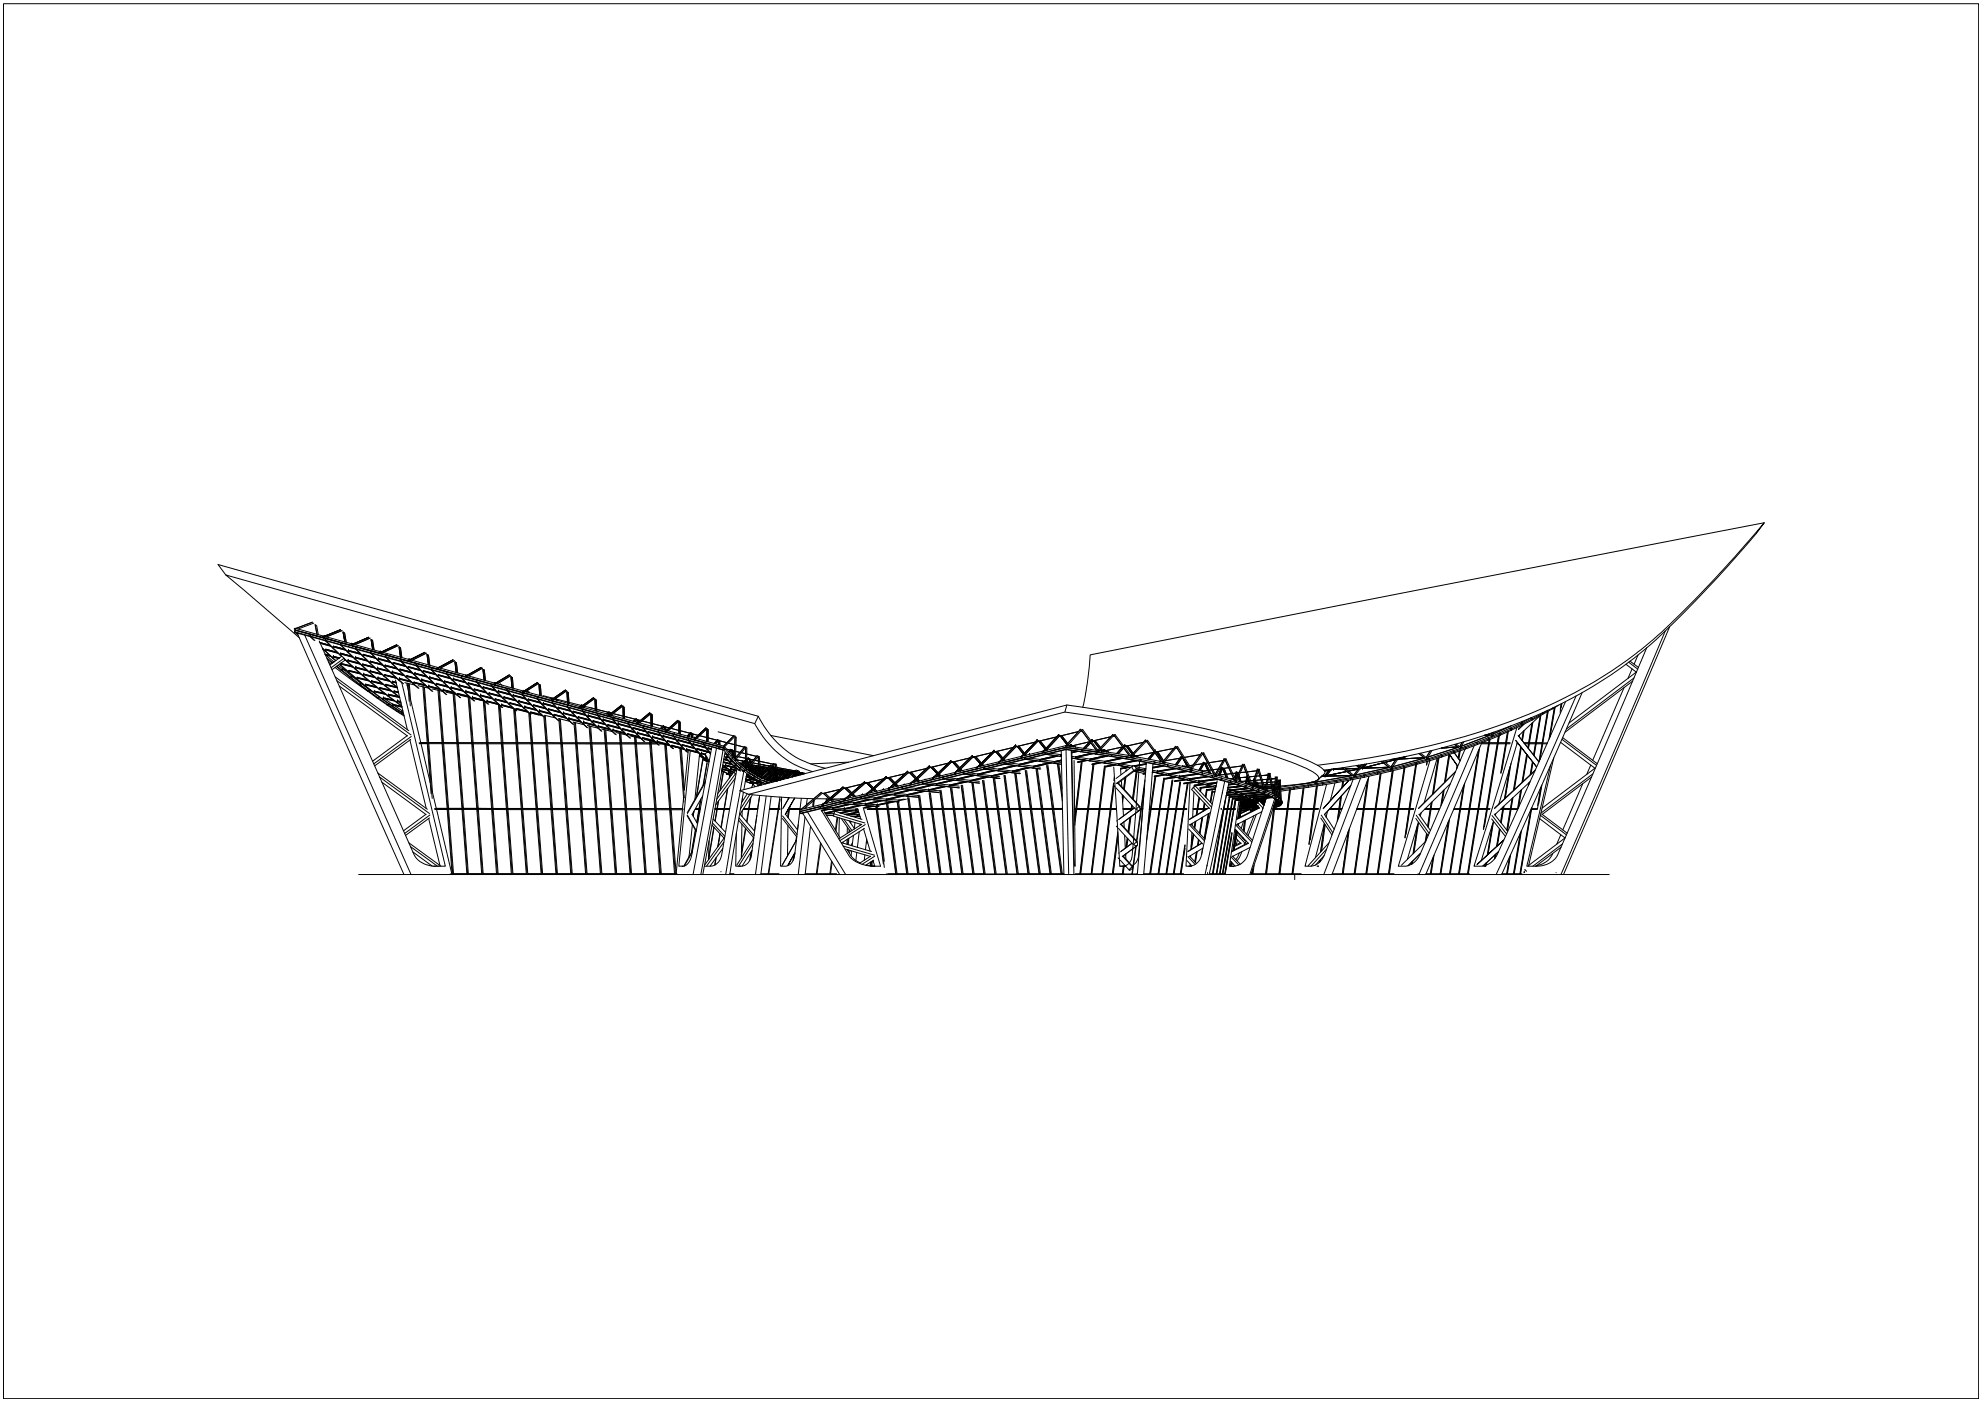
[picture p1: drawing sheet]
<svg xmlns="http://www.w3.org/2000/svg" width="594mm" height="420mm" viewBox="0 0 594 420" stroke-linecap="round" stroke-linejoin="round" font-family="sans-serif">
<!-- layer: A-ROOF -->
<g fill="none" stroke="#000" stroke-width=".3">
<path d="M529.1 156.8l-126.3 24.5-75.9 15.1a88.3 88.3 0 0 1-2.2 15.7M67.7 172.4l-2.3-3.1 162 45.5a28.4 28.4 0 0 0 20 15.6M89.7 191.2l-22-18.8 158.6 44.6a28.1 28.1 0 0 0 17.3 14.4M98.6 198.6l.7 .6M100.5 200.2l9.8 7.1M227.4 214.8l-1.1 2.2M319.9 211.4l-.6 2.1M224.5 238.2l12.2 1 7.3 .3M231.2 220.6l30.7 6M244.7 239.5l4 .1M253.4 239.6h-4.1M254.5 228.6l-11.4 .5"/>
<path d="M381.3 235.9l-1.5 .1M381.7 235.9h.1M382.6 235.8h.3M384 235.7l6.6-.6a7.6 7.6 0 0 0 4.8-1.6v-.4a11.2 11.2 0 0 0-5.5-3.5l-7.8-2.8a245 245 0 0 0-41-9.9l-21.8-3.4-94.8 24.7M395.1 229.5a238.7 238.7 0 0 0 62.2-14.9 133.9 133.9 0 0 0 50.5-34.3l12.4-13.3 8.9-10.2-2.4 3.1a306.2 306.2 0 0 1-35 36.1 151.9 151.9 0 0 1-54.1 26.9 268.7 268.7 0 0 1-40.5 8.1M395.2 233.9l1.8-1.7a1.17 1.17 0 0 0-.6-1.9 74.4 74.4 0 0 0-17.2-6.9 232.6 232.6 0 0 0-34.1-8l-25.2-4-98 25.7 2.6 1.1"/>
</g>
<!-- layer: A-COLS -->
<g fill="none" stroke="#000" stroke-width=".3">
<path d="M89.1 189.9l32 72.4M91 189.6v.1M91.4 190.5l31.9 71.8M95.7 192.2l28.5 64.1a7.3 7.3 0 0 0 7.1 3.5h2.2l-13-55M491.2 196.4l-1.2 2.8M493.8 194.2l-26.7 62.1a7.1 7.1 0 0 1-6.8 3.5h-2.4l7.1-30.4M499.4 189.2l-31.3 73.1M500.7 188l-31.8 74.3M118.6 203.9l3.6 14.9M122 205l.5 2M123 209.5l3.2 13.2M456.6 217.4v.1"/>
<path d="M469.5 210.5l-20.5 45.8a5.8 5.8 0 0 1-6 3.5h-1l12.9-41.6M472.6 208.8l-9.7 22.1-14.2 31.4M474.5 207.7l-11.9 27.3-12.3 27.3M487 206.2l-9.4 21.8M489.4 200.6l-1.2 2.8M122.9 221.9l4.9 20.6M126.3 223l2.7 11.8M129.6 237.3l1.2 5.2M205 239.3l-.3 3.2M206.4 225.1l-1.2 11.9M209.8 226.1l-1.4 13.6M213.4 224.2l-5.9 32.1a3.4 3.4 0 0 1-3.2 3.5h-.7l3.4-34.6"/>
<path d="M214.9 224.4l-7.1 37.9M215 223.7h.1M216.8 225l-6.6 37.3M217.4 225.7l-6.6 36.6M221 230.5l-4.6 25.8a3.7 3.7 0 0 1-4.2 3.5h-1M222 237.1l-4.4 25.2M222.7 239.3l-.1 1M223 237.5l-4.2 24.8M223 231.5l-1 5.6M223.9 232.1l-.8 4.7M227.8 238.6l-2.4 17.7a3.5 3.5 0 0 1-3.1 3.5h-1.7l.2-10M228.4 234.8l-.2 .6"/>
<path d="M229.6 234.3h.1M229.8 238.7l-3.2 23.6M230.4 234.6l-.1 .3M231.3 238.9l-3.1 23.4M234.4 239.1l-.3 20.7h1.3a3.2 3.2 0 0 0 2.9-3.5l1.5-13.1M236.4 239.2v.5M240.3 239.4l-.4 3.5M242.1 239.5l-.3 1.9M318.2 225.1l.9 37.2M319.7 224.8l.8 37.5M321.3 225l.8 37.3M321.4 225.2l.7 30.6 .2 4"/>
<path d="M322.1 228.1l.3 31.7M334 230l1.8 29.8h.8M336 230.4l.2 1.9M336.3 234.1l.1 1.8M336.5 238.3l.4 6.4M341.7 228.6l-2.2 27.8a3.2 3.2 0 0 1-2.9 3.4h1h-1.8M343.3 235.4l-1.8 20.8a3.6 3.6 0 0 1-2 3.4M343.8 228.7l-2.7 33.6M345.8 229.1l-2.8 33.2M356.9 235l-1.2 24.8h.8M358 237.5l-.3 7.6M358.2 235.4l-.1 .6"/>
<path d="M365 234.1l-4.4 21.1a4.6 4.6 0 0 1-3.2 4.5l-.9 .1h.7M367.3 234.3l-5.9 28M367.4 233.7h.1M368.5 234.7l-5.9 27.6M371.6 240l-2.9 19.8h.9M379.8 239.3l-5.7 17.2a4.7 4.7 0 0 1-4.5 3.3h.4M382.3 239.6l-7.5 22.7M382.6 239.8l-7.5 22.5M400.3 234.8l-1.4 5.3M405.8 233.7l-8.6 22.6a5 5 0 0 1-4.1 3.5h-1.7l6.4-24.6M408 233.3l-11 29M410.6 232.8l-11.2 29.5"/>
<path d="M431 227.4l-3.9 13.3M439.4 224.6l-13.6 31.7a5.3 5.3 0 0 1-5.4 3.5h-1.1l9.5-31.7M442.1 223.7l-16.6 38.6M444.4 222.8l-16.8 39.5M455 222.7l-5.5 18.4M455.7 220.4l-.1 .5M465.9 227.3l-7.5 32.5M474.6 235.1l-5.9 13.8M477 229.5l-1.2 2.8M128.6 245.5l3.3 14.1M129.9 259.8h.9M130.9 242.8l4.6 19.3"/>
<path d="M131.4 259.8h.3M204.5 259.8h.3M204.7 242.8l-1.9 19.3M207.6 247.3l-1 9.7M208 243.4l-.1 1.4M209.2 245.3l.1 1.2M209.4 244.5v1.3M209.8 243.6v-.8l-.1 1.1M212.7 252.2l-.2 5.7M221.7 259.8h.5M222.5 247.1l-.2 10.2M222.6 243.2l-.1 1.7"/>
<path d="M233.7 241.6l-.1 .9M236.3 247.6l-.1 9M236.3 242.8v2.4M240.7 243.9l11.1 18.4M241.4 245l-2 17.3M241.8 241.9l-.1 .5M242.2 243.5l11.4 18.8M243.1 247.8l-1.6 14.5M244 240.1l-.3 1.8M247.2 243.4l4.8 7.9M251.7 245.3l-.1 5.4M252.7 252.6l.2 .3"/>
<path d="M254 251.7v1.5M254.1 254.8a7.3 7.3 0 0 0 3.9 4M254.1 248v2M255.4 255.2l-.2 1.5M255.9 250.5l-.3 3.2M256.4 246.7l-.2 1.9M256.6 244.9v.3M256.9 255.7l-.2 2.4M257.2 242.6l.9 3M257.7 249.4l-.6 4.7M258 247.2l-.1 .3M258.9 242.2l5.2 17.6a11 11 0 0 1-9.3-2.9l-8.6-14"/>
<path d="M259 248.6l2 6.7M259.4 256.4l-.2 1.6M259.7 259.4l2.6 .3M259.9 251.7l-.4 3.2M261.1 259.8h1.3M261.8 258.1l.5 1.7M337 246.5l.1 1.6M337.3 250.5l.2 3.9M337.6 256.2v1.4M356.9 259.1v.7M357.1 256.6l-.1 .5M357.4 249.7l-.2 5.1"/>
<path d="M357.6 246.9l-.1 .7M362 259.7h.1M369.2 258.5l-.2 1.3M369.6 258.8l-.3 .1M369.8 259.1l-.5 .2M370.6 240l-.4 2.5M370.7 248.9l-1 6.2M371.1 251.9l-.4 1.5M371.7 255.8l-1.1 2M371.7 250.1v.2M372 240l-.8 5.5M372.4 255.4l-.7 1.8-.7 .9"/>
<path d="M372.9 246.2l-.7 2.3M373.2 251.7v.2M373.7 252.2l-.5 1.1M374.5 241.3v.1M376 244.7l-2.1 5.5M376.8 244.3l-2.5 6.3M377 242.3l-.2 .3M395 259.8h.4M397.2 247l-2.7 10.2M398.1 243.3l-.4 1.7M425.4 246.6l-3.4 11.1M426.2 243.7l-.3 1"/>
<path d="M445 259.8h.6M447.9 246.3l-3.7 11.9M448.6 244l-.2 .5M460.5 259.8h.2M465.7 256a6.1 6.1 0 0 1-5 3.6M468.1 250.3l-1.3 2.9M337.1 262.1v.2M340.9 262.1v.2M466.7 261.7h-.1"/>
</g>
<!-- layer: A-GLAZ-CURT -->
<g fill="none" stroke="#000" stroke-width=".3">
<path d="M88.4 188.8l.3 .2M88.7 189h.1M88.7 189l8.4 2.3M88.7 188.5l5-1.9-5.1 1.9M94.1 186.9l-4.7 1.8M94.5 187.3l.5 2.9M94.6 187.3l.5 2.9M94.9 187.5l.5 2.8M96.8 190.9v.1M96.8 191v.1M96.9 191.1h.1M96.9 191.1l.3 .3-.1-.1"/>
<path d="M97 190.8l-.2 .1M97.1 190.8l8.8 2.4M97.1 191.3l.1 .1zM97.1 191.3l8.5 2.3M97.1 191.3l.1 .1M97.2 191.2l-.1 .1M97.2 191.3l8.4 2.3M97.2 191.1v.1M97.2 191.1h.1M97.3 190.8l4.8-1.9-5 2M97.3 191v.1M97.3 190.9l-8.7-2.5-.3 .2 .2 .3 8.6 2.4"/>
<path d="M97.3 190.9h.1M97.3 191h.1M97.4 190.9h.1M97.6 196.4l2.7 2M97.6 193.2l-1.6-.5 2.9 .8M97.7 194.7l3.4 .9M97.7 196.2h-.2l1.4 .4M97.7 194.7l2.2 .6M99.9 196.8l1.9 .5-1.8-.4M100 196.9h.1M100 198.4l.2 .1M101.4 199.5l1.3 1.1 .8 .2"/>
<path d="M102.1 194.4l-2.1-.6 3.4 .9M102.1 195.8l3.4 1M102.2 195.9h.1M102.2 195.9l2.1 .6M102.3 198.9v.1M102.3 199l3.3 .8M102.3 199h.1M102.6 189.1l-4.7 1.9M102.9 189.5l.5 3M102.9 189.6l.5 2.9M103.3 197.7h.1M103.3 189.8l.5 2.8"/>
<path d="M104.4 198h.1M104.4 198l3.3 .9M104.5 195l3.4 1M105.4 193.4h.1M105.4 193.2v.2M105.4 193.4l.2 .2M105.5 193.1h.1M105.5 193.6l.2 .1M105.5 193.1l8.9 2.5M105.6 193.6l8.6 2.4-8.5-2.4M105.7 193.6h.1M105.8 193.5h.1"/>
<path d="M105.9 193.4h.1M105.9 193.4l-.1 .1M105.9 193.2h.1M105.9 193.2v.1M106.6 197.1h.1M106.7 197.1l3.3 .9M108.8 199.1l3.3 .9M109 196.2h.1M109 196.3l3.4 .9M110.5 191.1l-4.6 2.1M110.6 191.1l-4.9 2.1M111 191.4l-4.6 2"/>
<path d="M111.1 198.3l3.4 .9M111.3 191.8l.4 3M111.3 191.8l.5 3M111.7 192l.5 2.9M113.5 197.4l3.4 1M113.9 195.7h.1M113.9 195.6h.1M113.9 195.7l.1 .1M114 195.6h.1M114 195.8l.3 .3-.1-.2M114 195.5h.1M114.1 195.5h.1"/>
<path d="M114.2 195.5h.1M114.3 196.1h.1M114.2 196l8.6 2.3-8.5-2.3M114.2 196h.1M114.3 195.5l8.7 2.4M114.3 195.8v.1M114.4 195.8h.1M114.4 195.6l.1 .1M114.4 195.6l4.6-2.2-4.8 2.2M114.4 195.7h.1M114.5 195.6h.1M115.5 199.4l3.4 1"/>
<path d="M118 198.6v.1M118 198.7l3.4 .9M119.4 193.6l-4.4 2.1M119.7 194l.4 3.1M119.7 194l.5 3.1M120.1 194.2l.4 3M122.5 199.9h.1M122.5 200l3.4 .8M122.5 198h.1M122.5 198v.1M122.5 197.9h.1M122.6 198.2h.1"/>
<path d="M122.6 197.9h.1M122.7 197.8h.1M122.7 198.3l.2 .1M122.7 198.3h.1M122.8 197.8h.1M122.8 198.3l8.5 2.4M122.8 198.3h.1M122.8 197.8l8.8 2.5M122.8 198.3l.1 .1M122.9 198.4l8.4 2.3M122.9 198.2h.1M122.9 198.2l-.1 .1"/>
<path d="M123 197.9h.1M123 198h.1M123 198v.1M123 197.9l.1 .1M127.4 195.6l-4.6 2.3M127.4 195.7l-4.4 2.2M127.8 195.9l-4.3 2.1M128 196.2l.5 3.2M128.1 196.3l.5 3.1M128.5 196.4l.4 3.1M135.8 197.9l-4.5 2.4M136.3 198.1l-4.3 2.3"/>
<path d="M136.4 198.5l.4 3.2M136.5 198.5l.4 3.2M136.8 198.7l.4 3.1M102.8 200.6h.1M103.2 200.9l2.2 1.8 .6 .2M104.7 201v.1M104.7 201.1l3.2 .8M104.7 201.1h.1M105.5 202.7h.1M105.9 203l2.6 1.9M106.7 200v.1M106.7 200.1l3.2 .8"/>
<path d="M106.7 200.1h.1M107.1 203.1l3.2 .8M108.2 204.9h.1M108.6 205.2l2.5 1.8M109 202.1l.1 .1M109.1 202.2l3.1 .8M109.1 202.2h.1M109.7 205.2h.1M109.7 205.2l3.1 .8M111 201.2h.1M111.1 201.2h.1M111.1 201.2l3.2 .9"/>
<path d="M111.4 204.1l.1 .1M111.5 204.2l3.1 .8M111.5 204.2h.1M112.3 207.2l3 .8M113.2 200.3h.1M113.3 200.3l3.2 .9M113.4 203.2v.1M113.4 203.3h.1M113.4 203.3l3.2 .8M113.9 206.2h.1M114 206.3l3 .6M114 206.2v.1"/>
<path d="M115 209.2v.1M115 209.3h.1M115 209.3l2.9 .6M115.4 202.3h.1M115.4 209.6l2.4 1.7M115.5 202.4l3.2 .8M115.5 202.3v.1M115.7 205.2h.1M115.8 205.3l3.1 .7M115.8 205.2v.1M116.5 208.2l3 .7M117.6 201.4l.1 .1"/>
<path d="M117.7 201.5l3.3 .9M117.7 201.5h.1M117.7 204.3l1.1 .3M117.8 211.3l2.7 .6M117.8 211.3h.1M118.2 211.6l2.6 1.6M118.2 207.2h.1M118.3 207.2l1.2 .3M119.2 210.2h.1M119.2 210.2l1 .2M119.7 210.5l.6 .5M119.8 203.4v.1"/>
<path d="M119.8 203.5h.1M119.9 203.5l3.1 .8M120 200.6l3.4 1M122.1 202.7l3.3 .8M122.1 202.6v.1M122.1 205.4l.2 .1M122.1 205.6l.3 .2M122.1 205.4l.3 .2M122.4 206.9h.1M122.8 205.2l.3 4.6M124.1 204.6l3.4 .8M124.4 201.8v.1"/>
<path d="M124.5 201.9l3.3 .9M126.4 203.8h.1M126.5 203.8h.1M126.5 203.8l3.3 .9M126.9 201.1l3.6 1M127.3 206.2l1.3 16.5h4M128.6 205.7h.1M128.6 205.8l3.2 .8M128.9 203h.1M128.9 203.1l3.4 .9M130.9 205l3.3 .8M130.9 204.9v.1"/>
<path d="M131.1 200.5h.1M131.1 200.4h.1M131.1 200.3h.1M131.1 200.2l17.6 4.7M131.3 200.7l8.6 2.3M131.3 200.7h.1M131.4 200.7h.1M131.4 202.3l3.5 1M131.4 200.6h.1M131.4 200.7l8.5 2.3M131.5 200.5h.1M131.5 200.2l4.4-2.3-4.4 2.4"/>
<path d="M131.6 200.3v.1M131.6 200.4h.1M131.6 200.3h.1M131.8 207.2l1.2 15.5h4M133 206.9h.1M133 206.9l3.2 .8M133.3 204.2h.1M133.4 204.3l3.4 .9M135.3 206.1h.1M135.3 206.1l3.3 .9M135.9 203.5l.1 .1M136 203.6l3.4 .9"/>
<path d="M136.3 208.3l1.1 14.4h4.1M137.3 208h.1M137.4 208l3.2 .8M137.8 205.4v.1M137.8 205.5l3.4 .8M139.6 202.7h.1M139.6 202.8h.1M139.6 202.6h.1M139.7 207.2v.1M139.7 202.9h.1M139.7 207.3l3.3 .9M139.7 207.3h.1"/>
<path d="M139.7 203h.2M139.7 202.6h.1M139.8 203l.2 .1M139.8 202.5h.1M139.9 203l.1 .1M139.9 203l8.5 2.4M139.9 203h.1M139.9 202.5l.1 .1M140 203.1h.1M140 203h.1M140 203.1l8.4 2.3M140.1 202.9l-.1 .1"/>
<path d="M140.1 202.6h.1M140.1 202.7v.1M140.1 202.6l.1 .1M140.2 202.7h.1M140.4 204.7v.1M140.5 204.8l3.5 1M140.9 209.4l1 13.3h4M141.7 209.1h.1M141.7 209.1l3.2 .8M141.8 203.1h.1M142.2 206.6l3.5 .9M144.1 208.4h.1"/>
<path d="M144.1 208.4v.1M144.2 208.5l3.3 .8M144.3 200.2l-4.4 2.5M144.3 200.2l-4.2 2.4M144.7 200.4l-4.1 2.3M144.8 200.7l.4 3.3M144.9 206h.1M144.9 200.8l.4 3.2M145 206.1l3.4 .8M145.2 200.9l.4 3.2M145.4 210.4l1 12.3h4M146.1 210.2h.1"/>
<path d="M146.1 210.2l3.2 .8M146.7 207.8h.1M146.8 207.9l3.3 .9M148.2 205h.1M148.2 205.2h.1M148.2 205.1h.1M148.2 205.2l.2 .1M148.2 204.9v.1M148.3 204.9h.1M148.3 205.3l.2 .2-.1-.1M148.3 204.9l8.9 2.4M148.4 205.4h.1"/>
<path d="M148.4 205.4l8.6 2.3M148.4 205.4l.1 .1M148.5 205.4h.1M148.5 205.5h.1M148.5 209.6h.1M148.5 205.5l8.5 2.2M148.6 209.6l3.3 .9M148.6 205.3h.1M148.6 205.2h.1M148.6 204.9l4.1-2.5-4.3 2.6M148.7 204.9h.1M148.7 205.1l-.1 .1"/>
<path d="M148.7 204.9v.1M148.7 205h.1M149.4 207.2l3.6 1M150 211.6l.8 11.1h4M150.1 205.2l-.3 .1M150.4 211.3h.1M150.4 205.4h.1M150.5 211.4l3.2 .8M150.5 211.3h.1M151.2 209h.1M151.2 209.1l3.4 .8M152.9 210.7h.1"/>
<path d="M153 210.7l3.3 .9M153.1 202.7l-4 2.4M153.2 202.9l.3 3.4M153.3 203l.3 3.3M153.7 203.1l.2 3.3M153.9 208.4h.1M154 208.5l3.5 .9M154.5 212.9h.1M154.5 212.9l.8 9.8h3.9M155.3 212.6l2.8 .7M155.6 210.2l2.2 .6M156.7 207.4v.1"/>
<path d="M156.8 207.5h.1M156.8 207.3l-.1 .1M156.8 207.6l.3 .3M156.9 207.7h.1M156.9 207.3h-.1M156.9 207.3h.1M157 207.2h.1M157 207.7l8.6 2.4M157 207.7h.1M157 207.7l.1 .1M157 207.3h.1M157.1 207.8h.1"/>
<path d="M157.1 207.3l8.7 2.4M157.1 207.8l8.5 2.3M157.1 207.7h.1M157.2 207.6h.1M157.2 207.3l.1 .1M157.3 207.5l-.1 .1M157.3 211.9h.1M157.4 211.9h.1M157.4 211.9l3.3 .9M157.7 210.7l1.4 .4M158.2 207.2l-.4 .3M158.2 207.3l-.3 .2"/>
<path d="M158.4 209.6h.1M158.4 209.7l3.6 .9M158.6 207.4l-.2 .2M158.7 207.7h.1M159 214.2l.7 8.5h4M159.2 213.6l2 .5M160 211.4h.1M160.1 211.4l3.4 .9M161.1 204.7l-4.1 2.7M161.1 204.7l-3.9 2.6M161.5 204.9l-3.9 2.5M161.6 205.2l.3 3.4"/>
<path d="M161.7 205.2l.3 3.4M161.8 213.1h.1M161.8 213.1l3.3 .9M162 205.4l.3 3.3M162.9 208.6l3.1 .8M162.9 210.8v.1M163 210.9l2.1 .6M163.5 214.6l.7 8.1 3.9 .1M164.5 212.6h.1M164.5 212.6l3.5 .9M165 211.5l1.5 .4M165.3 209.8h.1"/>
<path d="M165.3 209.9h.1M165.4 209.6h.1M165.4 209.9v.1M165.4 209.7l-.1 .1M165.4 210l.2 .2M165.4 210l.1 .1M165.5 209.6h.1M165.5 210.1h.1M165.6 209.6h.1M165.6 210.1l8.5 2.3M165.6 210.1v.1M165.6 210.2h.1"/>
<path d="M165.6 210.2l8.5 2.2M165.7 209.6l8.7 2.5M165.8 209.9h.1M165.8 209.9l-.2 .2M165.8 209.7h.1M165.8 209.8v.1M165.8 209.6v.1M166.2 214.2h.1M166.2 214.2l3.4 .9M166.6 209.6l3.6 .9M166.7 209.5l-.4 .3M166.7 209.7l.1 .2"/>
<path d="M166.9 209.7v.2M167.2 209.9v.1M167.4 212.1h.1M167.5 212.1l3.5 1M168 215.7l.6 7.1h4M169 213.8h.1M169 213.8l3.5 .9M169.6 206.9l-4 2.8M170 207.2l-3.8 2.6M170 207.4l.2 3.5M170.1 207.5l.2 3.4M170.4 207.6l.2 3.4"/>
<path d="M170.6 215.4h.1M170.6 210.6l3.7 1M170.6 215.4l3.4 .9M171.9 213.3h.1M171.9 213.3l3.6 1M172.6 216.8l.4 6h4.1M173.4 214.9v.1M173.5 215l3.4 .9M173.9 212.1h.1M173.9 212.1v.2M173.9 212.3h.1M173.9 212v.1"/>
<path d="M174 212.4l.2 .1M174.1 212.5l8.6 2.3zM174.1 212.4h.1M174.1 212h-.1M174.2 212h.1M174.3 212.4h-.1M174.3 212.3h.1M174.3 212.2v.1M174.4 212.1h.1M174.4 212v.1M174.4 212.2h.1M174.5 211.4l-.7 .5"/>
<path d="M174.5 211.4l-.6 .5M174.9 212v.2M175 211.9v.3M175 216.5h.1M175.1 216.6l3.3 .8M175.2 211.8l3.3 .9-1.7-.5M175.3 211.9v.4M176.4 214.5h.1M176.4 214.6l3.6 .9M177.2 217.9l.3 4.9h4M177.9 216.1l3.5 1M178 209.2l-3.9 2.9"/>
<path d="M178 209.3l-3.8 2.7 34.4 9.5M178.4 209.4l-3.7 2.7M178.4 209.7l.1 3.5M178.5 209.7l.2 3.5M178.8 209.9l.2 3.4M178.9 212.7l3.5 .9M179.4 217.7h.1M179.5 217.7l3.3 .9M180.9 215.7h.1M180.9 215.8l3.6 .9M181.7 219l.2 3.8h4.1M182.3 217.3l.1 .1"/>
<path d="M182.4 217.4l3.4 .9M182.4 214.4l.3 .5M182.5 214.4h.1M182.5 214.3h.1M182.6 214.3h.2M182.7 214.4l3.8-2.9-3.6 2.9M182.7 214.8l8.5 2.4-8.5-2.3M182.7 214.8h.1M182.7 214.8v.1M182.7 213.5l-.8 .6M182.7 214.9h.1M182.8 214.8h.1"/>
<path d="M182.8 214.7h.1M182.9 214.6h.1M182.9 214.6v.1M182.9 214.4l.1 .1M183 214.4l-.1 .1M183 213.8l.4 .1-.4-.1v.3M183 213.7l-.6 .5M183.1 213.8v.3M183.4 214.3v.2M183.8 218.8l.1 .1M183.8 214l3.1 .8M183.9 218.9l3.3 .9"/>
<path d="M183.9 218.9h.1M185.4 217l3.6 .9M185.4 217h.1M186.8 218.6l3.5 .9M186.8 218.5h.1M186.8 211.7l-3.6 2.8M186.8 211.9l.1 3.5M186.9 211.9l.1 3.6M187.2 212.1l.1 3.5M189.9 218.2h.1M189.9 218.2l2.2 .6M189.9 216.3l.9-.8-.8 .8"/>
<path d="M190.6 215.7l-3.3-.8 3.3 .8M191 216.9h.1M191 216.8h.1M191 217l.3 .2M191 216.9v.1M191.1 216.7h.1M191.1 215.8l.1 .1M191.1 215.8h.1M191.1 217.1l.1 .1M191.1 215.9l.1 .7M191.1 215.8l1 .3-.9-.2M191.2 216.7h.1"/>
<path d="M191.2 217.1h.1M191.2 215.7l-.8 .7M191.2 219.7h.1M191.2 217.2l8.6 2.3M191.2 217.2h.1M191.2 215.9l.1 .8M191.3 219.8l3.5 .9M191.3 216.7h.1M191.3 217.1h.1M191.3 217.2l8.5 2.3M191.3 217.2h.1M191.4 216.7l3.5-2.9-3.5 2.9 .1 .1"/>
<path d="M191.4 217v.1M191.5 217h.1M191.5 216.9h.1M191.5 216.8h.1M191.5 216v.5M192 218.8l1.5 .4M192.5 216.2l2.7 .7M194.4 219.4l3.6 1M194.8 213.8l-3.6 3M195.2 214.1v3.7M195.2 214l-3.4 2.8M195.3 214.2l.1 3.6"/>
<path d="M195.6 214.3l.1 3.6M195.7 217l3.1 .8M198 218.5l1-.9-.9 .9M199.2 217.9h.1M199.3 217.9l-.1 1M199.3 217.9l1.4 .4M199.3 217.8l-.8 .9M199.4 218v.9M199.6 219.2h.1M199.6 219.2v.1M199.6 219.3v.1M199.6 218.1l.1 .9"/>
<path d="M199.7 219.4l.1 .2zM199.7 219l-.1 .1M199.7 219h.1M199.8 219.5l8.6 2.4-8.6-2.3M199.8 219.5h.1M199.8 219h.1M199.8 219.5v.1M199.8 219.6h.1M199.9 219.5h.1M199.9 219.4h.1M200 219.4h.1M200 219.1l.1 .1"/>
<path d="M200 219v.1M200.1 219.1v.1M200.1 219.3h-.1M201.2 218.4l2.4 .6M203.3 216l-3.5 3.1M203.3 216l-3.4 3M203.6 216.4v3.7M203.7 216.2l-3.4 3M203.7 216.4v3.7M204 216.5v3.6M204 219.1l2.9 .8M207.1 219.7l-1 1"/>
<path d="M207.1 219.8l-1 1M207.4 220h.1M207.5 219.9l-1 1M212 218.7l-.1 3.6M212.1 218.5l-3.2 3M212.1 218.7v3.7M212.4 218.8l-.1 3.6M215.3 219.5l4.7 1.2M323.4 219.4l-5.4 1.3M323.4 219.4l-5.5 1.3M323.9 218.7v.1M324.1 219.1h.4"/>
<path d="M324.3 219.2l-.2 .1 .3-.1 4.4 5.8M324.5 218.8l-4.5 5M324.5 219.2l4.3 5.8M324.6 218.8l4.8 6.4M324.7 218.8h.1M446.8 220l.6 .4M447.5 219.7l-.3 .6M447.6 219.7l-.3 .6M448 219.6l-.5 1.1M452.1 219.5l-.6 3.3h-2.2M453.3 217.6l-5.6 2.5M456.3 216.5v.3"/>
<path d="M456.6 216.3l-.2 .3M456.6 216.3v.3l-9.2 4.2M456.8 219.3l-.4 2.7M459.3 215.2l-3 1.6M459.4 216.9l-1 5.9h-1.4M461.9 214.6l-1.4 8.2h-1.9M464 213.4l-1.5 9.4h-1.8M466.1 212.2l-1.6 9.6M468.2 211.1l-.3 1.6M126.2 222.7h1.9M128.6 223l1.1 14.6M133 223l1.5 19.4h4"/>
<path d="M137.5 223l1.5 19.4h3.9M141.9 223.1l1.5 19.3 4 .1M146.4 223.1l1.5 19.4h4M150.8 223.1l1.5 19.4h4M155.3 223.1l1.4 19.4h4.1M159.7 223.1l1.5 19.4h4M164.2 223.1l1.5 19.4h4M168.6 223.1l1.5 19.4h4M173.1 223.1l1.5 19.4h3.9M177.5 223.1l1.5 19.4h4M182 223.1l1.5 19.4h3.9M186.2 220.1l.2 2.7h4"/>
<path d="M186.4 223.1l1.5 19.4h4M188.2 220h.1M188.3 220l3.4 .9M190.7 221.2l.2 1.6h3.9M190.9 223.1l1.4 19.4h4.1M192.7 221.2h.1M192.7 221.2l3.4 .9M195.3 222.3v.5h1.5M195.3 223.1l1.5 19.4h4M195.7 220.9h.1M195.7 221l3.5 .9M197.1 222.3h.1"/>
<path d="M197.1 222.4l3.4 .8M198.9 220.6h.1M198.9 220.7l3.6 .9M199.8 223.4l1.4 19.1h3.5M200.1 222.1h.1M200.2 222.1l3.5 1M201.5 223.5l3.4 .9M203.4 221.8h.1M203.4 221.9l3.6 1M204.3 224.6l1 12.1M204.6 223.3h.1M204.6 223.3l3.5 1"/>
<path d="M205.9 224.7l3.4 .9M205.9 224.7h.1M205.9 224.6v.1M207.3 220l.1 1.1M207.4 220l1.9 .5-1.9-.5M207.5 220.1v1M207.8 220.1v1.1M207.9 223.1l3.6 1M207.9 223.1h.1M208.1 221.6v.1M208.2 221.7l.1 .1M208.2 221.5h-.1"/>
<path d="M208.2 221.4h.1M208.2 221.8l.2 .1M208.3 221.4h.1M208.3 221.8h.1M208.4 221.4h.1M208.4 221.9l8.5 2.3M208.4 221.9h.1M208.4 221.4l8.7 2.4M208.5 221.4l3.2-3.1-3.4 3.2M208.5 221.8l-.1 .1M208.5 221.8h.1M208.6 221.7l-.1 .1"/>
<path d="M208.6 221.5h.1M208.6 221.5v.1M209.1 224.5l3.5 .9M209.8 226.6l.8 .2M209.8 220.6l2.1 .6M210.1 226.7v.1M210.3 225.8l1.3 .4M210.3 225.8h.1M210.4 227l.3 .3M210.9 227.4l.5 .5M211.7 228.2l.7 .2-.7-.2M211.7 227.1l.2 .1"/>
<path d="M211.7 227.1h.1M211.8 228.2l.1 .2M212.3 221.3l2.8 .7M212.4 224.3l.9 .3M215.3 221.8l-1.1 1.2M215.3 221.8l-1 1.2M215.5 222.1v1.2M215.5 222.1h.1M215.5 222.1l2.5 .6-2.5-.6M215.6 222.1v1.3M215.6 222l-1 1.1M215.8 222.2l.1 1.2"/>
<path d="M216.4 231.2h.2M216.6 230.6l2.5 .6M216.6 230.6h.1M216.6 229.9l1.1 .3M216.8 224.2l.1 .1M216.9 224.2v.1M216.9 228.4l2.5 .7M216.9 223.8v.1M217.1 227.6l1.1 .3M217.1 223.8l-.2 .4M217.2 223.8l3.3 3.9M217.5 229.4h.1"/>
<path d="M217.6 229.4l3 .8M217.6 229.4h.1M217.9 224.7l1.1 .2M218 226.8v.1M218 226.9l.4 .1M218.4 222.9l1.9 .4M218.5 231.6h.1M218.5 231.6l1.3 .3M219.1 230.5h.1M219.2 228.1l.3 .1M219.2 230.6l1.7 .3M219.2 224.7l-.6 .7"/>
<path d="M219.2 224.8l-.6 .7M219.4 225h.1M219.4 225.1h.1M219.4 225.1l.2 1.5M219.4 225.1l.8 .1zM219.5 226.5h.1M219.6 225.1l.1 1.7M219.6 224.8l-.8 .9M219.9 225.1l.1 2M220 226.6l.2 .1M220.1 220.6l-3.2 3.1M220.2 220.6l-3.2 3.1"/>
<path d="M220.4 220.9l-.2 6.4M220.4 220.8h.1M220.5 227.6l3.4 3.2M220.5 229.2l.2 .2M220.5 227.8l-.2 .3M220.5 220.7l-3.4 3.4M220.5 221l-.2 6.4M220.6 226.8h.3M220.6 227.9l-.2 .2M220.6 225.3l1.3 .4-1.3-.3M220.7 227.9l2.5 .4-2.5-.4M220.7 223.4l2.5 .7"/>
<path d="M220.8 221l-.3 6.8M221.2 228.9l1.5 1.4M221.3 226.9l2.2 .5M221.7 228.7l.9 .2M222.4 225.7l1.1 .3M222.8 229.4l.6 .1M222.9 229.8h.1M223 229.8h.1M223.3 229h.2h-.2M223.4 223.9l-2.9 3.4M223.4 230.3h.1M223.5 223.9l-3 3.5"/>
<path d="M223.5 228.7l-.9 .9M223.5 228l-1.3 1.2M223.5 229.4l-.5 .5M223.5 230l-.2 .2M223.5 229.5l-.5 .4M223.5 228.1l-1.2 1.2M223.5 228.2l-1.1 1.2M223.5 228.1l-1.3 1.1M223.6 224.3l-.1 6.1M223.6 233.7l.5 .1M223.7 231.1l.1 .1M223.7 224.1v6.5"/>
<path d="M223.7 224.1v.1M223.8 224l-3.3 4M223.8 232.8l1.1 .3M223.8 232.7l.7 .1M223.8 230.7l4.4 2.6 3.4 1.2M223.9 227.5h.2M223.9 228.5l.5 1.3M223.9 229.9l.3 .1M224 224.3l-.1 6.6M224 226.1l2.9 .7M224.1 229l-.2 .1M224.1 230.8l.7 .1-.3 .2"/>
<path d="M224.2 229.3l-.3 .3h.5M224.4 228.5l.3 .9M224.4 227.3l-.5 .4M224.4 230.3l.2 .1M224.4 227.3l-.5 .5M224.6 229h.1M224.6 230.2l.4 1.2M224.6 227.6h.1M224.6 230.1l.5 1.4M224.6 229.2h.2M224.6 227.6l1.4 .3-1.3-.3M224.7 227.6l.3 1.4"/>
<path d="M224.7 229.2h.1M224.7 233.5l1.7 .4M224.7 233.5h.1M224.8 227.4l-.9 .9M224.8 230.8l-.3 .3 .3-.3M224.8 227.7l.3 1.3M224.9 231.3h.1M224.9 229.8l.7 1.9M224.9 230.1h.2M224.9 228.6l-.9-.2 .4 1.3M224.9 229.8l.5 .8M224.9 231.2v.2"/>
<path d="M225 229.7l.4 .7M225.1 234.3l.6 .2M225.1 230.4h.1M225.1 227.7l.2 1M225.2 229.5l.5 2.3M225.2 229.4l.6 2.5M225.3 230.4l-.2 .2 .2-.2M225.3 231h.1M225.4 230.9h-.1M225.5 229.1l.7 3M225.5 229.4l2 .3M225.5 231.7h.2"/>
<path d="M225.6 231.3l-.1 .1M225.6 229.8h.4M225.7 228.8l1.8 .3M225.8 230.5h.2M225.9 230.5l1.5 .1-1.4-.1M226 230.4h.1M226 230.5h.1M226 230.9h.6M226.1 231.9l.2 .2M226.2 230.2l.9 .1M226.2 231.3l.7 .1M226.3 230.5l1.1 1.5"/>
<path d="M226.3 229.5l-.6 .6M226.4 228l1 .2M226.4 231.7l.6 .6-.6-.5M226.6 229.9l1 .2-.9-.2M226.6 231.4l.7 .7M226.6 232h.1M226.7 229.6v.2M226.7 229.8h.1M226.7 229.8v.1M226.7 232.3h.2h-.2M226.7 229.9h.1M226.7 229.8l-.9 .7 1 2 .9-.8-.8 .8"/>
<path d="M226.8 230.6l.9 1.1M226.9 234.3l1.1 .3M226.9 230l.8 1.1M227 231.7h.3h-.3M227.1 226.6l-3.2 3.7M227.1 226.6l-3.2 3.9M227.1 231h.5M227.2 232h.2M227.4 226.9l.4 6.2M227.4 226.9h-.1M227.4 233.4l-3.1-1.9 3.3 2M227.4 226.8l.6 6.3"/>
<path d="M227.4 230.1l.2 .2M227.5 226.8l-3.7 4.2M227.5 231.4h.2M227.6 232.4h.1M227.7 235.3l.5 .1M227.7 226.8l.6 6.7M227.7 232.3l.1 .1M227.7 239.1l-.5 3.4h-2.6M227.7 232.3l-.5 .3M227.8 232.6l-.2 .3M227.8 232.2l-.6 .5M227.8 228.3l4 .9"/>
<path d="M227.9 229.2l2.9 .6-2.9-.6M228 229.8l2.4 .4M228 230.1l2.2 .3M228 230.3l1.3 .2M228 230.9l.6 .9M228 230.6l1 .1M228.1 231.7l.3 .4-.3-.3M228.1 231.9l.1 .1M228.1 231l.5 .1M228.2 232.3l2.9-2.8-2.9 2.8M228.2 232.2v.1M228.2 232.9h.1"/>
<path d="M228.2 233l3.9-4-3.9 4.1M228.2 232.9v.1M228.5 232.6l.1 .1M228.5 233.9l2.3 .9-2-.8M228.6 232.4l.1 .2M228.6 233.4l.1 .1M228.8 231.5h.1M228.9 232.2v.1M228.9 233.1l.6 .7M229.2 231.1h.1M229.5 230.3l-1.2 1M229.5 232.6l.8 .8"/>
<path d="M229.6 230.8h.1M229.6 230.8l-1.1 .9M229.6 231.5h.1M229.8 232.3l.9 .8M229.9 230.6h.1M229.9 232.3h.5M229.9 231.2h.1M230 230.4h.1M230 230.4v.1M230 230.5l-1.5 1.1M230 230.5h.1M230 231v.1"/>
<path d="M230.1 232.1h.2M230.2 232l.8 .9M230.3 230.9h.1M230.4 231.9h.5M230.4 230.7l-2.2 2.1M230.4 231.3l1.2-1.1-1.4 1.3M230.5 231.2h.1M230.6 231.9l.7 .7M230.6 231.1h.1M230.7 231v.1M230.7 231.6l.8 .9M230.8 232.1h.3"/>
<path d="M230.9 231.4l.9 1.1M230.9 230.8h.1M231 230.7h.1M231 232.3h.3M231.1 233.6l-.7 .5M231.1 230.5l.2 .1M231.2 231.2l.9 1.1M231.3 231.2l.8 .1M231.3 230.3h.2h-.2M231.3 233.4l-.9 .7M231.4 232.6h.1M231.4 230.9l.5 .1"/>
<path d="M231.4 234.5l-.2-.3 .2 .3M231.5 234l.5 .5M231.5 231.6h.7M231.6 230.1l1.6 4.1M231.6 230l1.6 4.1M231.6 230.8h.2M231.6 232.4l-1.7 1.3M231.7 229.9l.9 .2M231.8 233.7l-.7 .6M231.8 230.6l-3.2 2.8M231.8 231.9h.4M232 230l1.5 3.9"/>
<path d="M232 232.8l1 1.4M232 233.4l.8 .8M232 232.8l1.1 1.4M232 230.1v.1M232.1 233.2l-1.2 1.1M232.1 230.4h.1M232.1 230.4l.6 .1M232.2 230.3h-.1M232.2 233.4h-.1M232.2 230.7h.2M232.3 230.5l.7 1.2M232.3 231.9l-.3 .2"/>
<path d="M232.3 229.3h.1M232.3 232l-2.3 1.9-.7-1.1M232.3 232.6l.5 .6M232.3 230.8l.2 .1M232.3 229.2h.1M232.4 230.5l.5 1M232.4 234.4l-.7-.8 .7 .8M232.4 229.3l1.1 4.8M232.4 231l.2 .1M232.4 229.2h-.1M232.5 229.1l1.1 4.9M232.5 232.4l-2.1 1.7"/>
<path d="M232.5 231.3h.2M232.5 229l-4.3 4.7M232.6 232.8h-.1M232.7 232.9l-.1 .1M232.8 229.1l1.1 4.8 .2-.1M232.8 231.5l-.2 .1M232.9 231.6l-.3 .1M232.9 234.2l-1.1-1.3 1.2 1.3M233 230.2l5.5 1M233 232l-.2 .1M233.1 230.6l5.1 .9M233.1 232.4l-.2 .1"/>
<path d="M233.2 230.8l.5 .1M233.2 232.5l-.2 .1M233.2 230.9l.4 .1M233.4 231.6l1.1 2.2M233.4 230.9l-.2 .2M233.6 231.9v.2M233.6 232h1.1M233.6 232.1h.1M233.6 232.1l.1 .1M233.7 232.9l.5 1M233.7 232.2h.1M233.7 233.1l.4 .8"/>
<path d="M233.7 231.4l.8 .1M233.7 232.2h1.2M233.8 232.3h.3M233.9 230.7l-.7 .5M233.9 231.7h.3h-.3M233.9 232.7l.7 .7M234 231.2h.1M234 232.2l.9 .9M234 231.1h.1M234 231.2h.8M234 231.6l-.4 .4M234.1 231.4h.1"/>
<path d="M234.1 231.4v.1M234.1 231.5h.1M234.1 231.5v.1M234.1 231.6h.1M234.2 231.7h.1M234.2 231.7h.5M234.2 230.9l.2 .1M234.3 230.9l.1 .1M234.3 230.8h.1M234.3 230.8v.1M234.3 230.9h.1M234.4 230.9h.1"/>
<path d="M234.4 230.8l-1 .9M234.4 231.7l1 1.1-1-1.1M234.4 231l3.8 .5M234.5 232.2l.7 .7M234.6 231l1.6 2.4-1.6-2.4h-.5M234.6 232.3h.1M234.6 232.3h.4M234.9 233.7h.1M235.1 231.1l1.4 2M235.1 233.4l.1 .1M235.2 231.2l1.9 .2-1.9-.2M235.3 231.3l1.7 .1"/>
<path d="M235.4 231.5l1.4 .1-1.4-.1M235.5 232.6l-1.2-1.4 1.2 1.4M235.5 233.2h.1M235.6 232.6h.1M235.6 231.8h.9M235.7 233.1h.1M235.7 232.5l-1.3 1.1M235.7 233l.4 .4-.3-.5-.9 .8M235.8 232h.4M235.9 232.8l-1.1 .9M235.9 233.4h.1M236 232.3h.1"/>
<path d="M236 233.3v.1M236.5 232.4h.1M236.6 232.3h.1M236.8 232.1h.1M237.1 231.8h.1M237.1 231.4l-1.1 .9M237.1 231.3l-1.1 1M237.6 233l1.6-1.5-1.6 1.5M237.7 231.4l-1.5 1.2M237.7 231.9h.1M237.8 232.4l.2 .2M237.9 232.3h.4"/>
<path d="M238 231.7l-1.6 1.2 .4-.2M238.1 231.5h.1M238.2 231.5h.1M238.2 231.5h-.6l-1.4 1.1M238.2 232h.1M238.2 232.1h.1M238.2 232.1h.3M238.3 231.9h.2M238.6 232l-.2-.2 .2 .2M238.6 232.6l.1 .1M238.7 231.5l.4 .1M238.7 231.5l.2 .3"/>
<path d="M238.7 231.6h.2M238.7 230.9l-2.4 2.4M238.8 230.9l-2.4 2.4M238.8 232.4l.2 .2M238.8 231.7h.2M238.9 232.3l.1 .3-.2-.2M239 231.3h.1M239 231.2v.1M239.1 231.1l.5 1.4-.6-1.2M239.1 232.1l.4 .4M239.2 231l-2.1 2.1M239.3 232l.2 .2"/>
<path d="M239.3 232h.1M239.3 231.9l-.9 .9M239.4 232.2h.1M239.5 231.1l.5 1.3M239.7 231.3v.1M239.7 231.6h.1M239.7 231.7h.2h-.2M239.7 231.7h.1M239.7 231.8h.2M239.8 231.7l1.7 .3zM239.8 231.5l-.1 .1M239.8 232h.3"/>
<path d="M239.9 231.7l.3 .6M239.9 232.2h.3M240 231.7l.3 .6M240 232.3h.1M240.4 231.8l.2 .4M240.4 231.8h.3h-.3M240.5 232h.4M241.1 231.9l-.4 .3 .4-.3M241.2 232h.1M246.3 237.6l-6.1 5.2M246.4 237.6h.1M246.9 238l-.3-.1-5.5 4.7"/>
<path d="M247 238l1.7 1.6-1.7-1.6M247.4 237.8l1.6 1.5M249.3 239.6l.8 .8M252 236.7l-5.2 1.3M253 236.3h.1M253 236.3l.1 .1M253.1 236.4h.1M253.1 236.3l-5.4 4.7M253.1 236.4h.2M253.1 239.7v.3l.4 .1M253.2 236.4l-.4 .1 .6-.1M253.3 236.4h.1"/>
<path d="M253.4 239.6h.1M253.4 239.6v.5l-3.9 1M253.4 236.4l1.8 1.7M253.4 239.6l-6.7 1.6M253.9 236.3l1.6 1.5M255.5 238.4l.6 .5M255.8 238.1l.8 .8M258.4 238.4l.3-.3-.2 .3M258.5 235.2l-5.1 1.2M258.5 235.1l-5.3 1.3M258.7 238.1h.1M259.3 234.5l-5.9 5.1"/>
<path d="M259.5 234.8h.1M259.6 234.8l-5.3 4.6M259.6 234.8h.1M259.7 234.8h.1M259.7 234.8l-.4 .1M259.8 238.1l-.1 .3 .4 .1M259.8 234.8h-.1M259.8 234.8h.1M259.9 234.8l1.7 1.8-1.7-1.8-.6 .2M260 238l.1 .5M260 238l5.8-5.1zM260 238h.1"/>
<path d="M260 238l-6.8 1.7M260.1 238.5h.1M260.1 238.5l-6.5 1.6M260.1 238.5l-4.5 1.1M260.3 239.2l1.9 .1M260.3 234.7l1.6 1.6M260.6 239.7l-4.5 1.1M261.9 236.9l.6 .5M262.2 239.3l.1 .1M262.2 236.6l.8 .7M262.9 239.4l2.9 .3M264.9 236.7l-.2 .2 .2-.2"/>
<path d="M264.9 236.6v.1M265 233.6l-5.3 1.2M265.8 239.7h.1M266 233.2h.1M266.1 233.1l-5.2 4.7M266.1 233.2v.1M266.1 233.3h.1M266.2 233.3h.1M266.2 233.3l5.3-1.3-5.2 1.3M266.2 233.3l-.4 .1 .5-.1M266.3 237.7l2.1 .2M266.6 239.7l3.3 .2"/>
<path d="M266.6 236.5h.1M266.6 236.4l-.3 .3 .4 .2M266.6 236.9h.1M266.6 236.4l-6.8 1.7M266.6 236.4l5.6-5.1zM266.7 236.4h.1M266.7 236.4v.5M266.7 236.9h.1M266.7 236.9l-6.5 1.6M266.8 233.1l1.6 1.7M266.9 238.3l-4.7 1M268.1 235l-1.8-1.7 1.8 1.8"/>
<path d="M268.4 235.3l.5 .6M268.4 237.9h.1M268.7 235.1l.7 .7M269.1 238l3 .3M269.4 240h.1M270.5 238.6l-4.7 1.1M271.2 235.2l-.2 .1M272.1 238.3h.1M272.4 231.6l.1 .1M272.4 236.2l2.2 .2M272.5 231.7h.1M272.5 231.6l-5 4.6"/>
<path d="M272.6 239.2l.4 3.3h2.9M272.7 231.7h-.1M272.8 231.7l1.8 1.9-1.8-1.9M272.8 238.3l2.6 .3M273 235.1l.3 .2M273.1 236.8l-4.7 1.1M273.2 234.9h.1M273.2 234.8l.1 .5M273.2 231.6l1.7 1.7M273.2 235.3h.1M273.3 234.8h.1M273.3 234.8l-6.7 1.6"/>
<path d="M273.3 235.3h.1M273.3 235.3l-6.5 1.6M273.3 235.3l-5 1.2M274.6 236.4h.1M274.9 233.9l.4 .4-.4-.4M275.2 233.6l.5 .6M275.3 236.5l3.2 .4M275.8 238.5l.5 4h2.9M276.8 237.2l-4.7 1.1M277.3 233.8l.1-.1-.1 .1M277.9 230.4l-5.2 1.3M278 230.4l-5.7 1.4 .4-.1"/>
<path d="M278.5 236.9h.1M278.5 234.8l2.4 .2M278.7 229.7h.1M278.7 229.7l-5.4 5.1M278.9 230.1h.1M278.9 230.1h.2M279 230l-4.9 4.6M279 237.8l.6 4.7h2.9M279.1 230.1l-.3 .2 .4-.2M279.1 236.9l2.5 .3M279.2 230.1h-.1M279.2 230.1h.1"/>
<path d="M279.3 230.1l1.8 2M279.3 235.4l-4.7 1M279.7 233.3l-.1 .3 .4 .1M279.7 230l1.7 1.8M279.9 233.7h.1M279.9 233.3l-6.8 1.5-.1 .2M279.9 233.4v.3M279.9 233.2h.1M279.9 233.7l-6.5 1.6M280.9 235h.1M281.3 232.4l.4 .4M281.5 235.1l3.3 .3"/>
<path d="M281.6 232.1l.5 .6M282.2 237l.7 5.5h2.9M283.2 235.8l-4.7 1.1M283.6 232.3h.1M284.5 228.8l-5.4 1.3M284.6 233.3l2.5 .3M284.8 235.4v.1M285.1 228.2h.1M285.2 228.1l-5.5 5.2M285.3 228.5l.3 .1M285.3 228.5h.1M285.4 235.5l2.2 .3"/>
<path d="M285.4 236.3l.8 6.2h3M285.4 228.4l-4.7 4.6M285.5 233.9l-4.6 1.1M285.6 228.6l-.4 .1 .5-.1M285.6 228.6h.1M285.7 228.6l1.9 2M286.2 228.4l1.7 1.9M286.3 231.7l-.1 .3 .4 .1M286.5 231.6l-.2 .1M286.5 231.7h-.1M286.5 232.1h.1M286.5 231.6v.5"/>
<path d="M286.5 231.6h.1M286.5 232.1l-4.9 1.2M286.5 231.6l-6.7 1.7M286.6 232.1h.1M286.6 232.1l-6.6 1.6M287.1 233.6h.1M287.7 233.7l3.3 .3M287.8 230.9l.3 .3M288.1 230.6l.4 .5M288.7 235.5l.8 7h3M289.5 234.4l-4.7 1M289.9 230.8h-.1"/>
<path d="M290.7 231.8l2.6 .3M290.9 227.3l-5.3 1.3M290.9 227.3l-5.2 1.3M291 234h.1M291.6 226.6h.1M291.7 234.1l2 .2M291.7 226.6l-5.2 5M291.8 232.5l-4.7 1.1M291.8 226.9l.2 .1M291.8 234.8l1 7.7h3M291.9 226.9l-4.6 4.5M292 227h.1"/>
<path d="M292 227l-.3 .1M292.1 227h-.1M292.1 227h.1M292.1 227l-.4 .1M292.2 227l1.8 2.1M292.6 226.9l1.7 1.9M292.9 230.1l-.1 .2 .4 .2M293.1 230.5h.1M293.1 230l.1 .5M293.1 230l-6.6 1.6M293.2 230.5l-6.5 1.6M293.3 232.1h.1"/>
<path d="M293.9 232.2l3.4 .4M294.5 229.7l-.2-.3 .2 .3M294.6 229.2l.4 .4M295 234l1.1 8.5h3M295.8 233l-4.8 1M296.2 229.2l-.1 .1M296.2 229.2v.1M297.3 232.6h.1M297.4 225.7l-5.3 1.3M297.5 225.7l-5.5 1.3M298 232.7l1.8 .2M298 231l-4.7 1.1"/>
<path d="M298.1 225h.1M298.1 225v.1M298.1 225.1l-5 4.9M298.1 225l-5 5M298.3 233.3l1.2 9.2h2.9M298.3 225.4h.1M298.4 225.4h.1M298.4 225.3l-4.5 4.5M298.5 225.4h.1M298.5 225.4l-.3 .1 .4-.1M298.6 225.4h-.1M298.6 225.4l1.9 2.2"/>
<path d="M299 225.3l1.8 2.1M299.5 228.5v.2l.3 .2M299.7 228.5h.1M299.7 228.4l-.1 .1M299.7 228.9h.1M299.8 228.4l-6.7 1.7M299.8 228.4v.5M299.8 228.4h.1M299.8 228.9l-4.9 1.2M299.8 228.9h.1M299.8 228.9l-6.5 1.6M300.8 228l.1 .1"/>
<path d="M300.8 227.9l.1 .2M301 227.7l.4 .3M301.4 232.6l1.4 9.9h2.9M302.1 231.6l-4.8 1M302.4 227.8h.1M302.5 230l-2.9 .7M303.9 224.2l-5.3 1.2M303.9 224.1l-5.4 1.3M304.2 229.6l-4.7 1.1-2.7-.4M304.2 231.3l1.7 .2M304.5 223.4v.1M304.5 223.5h.1"/>
<path d="M304.6 223.5l-4.8 4.9M304.6 223.4l-4.9 5M304.7 231.9l1.4 10.6h2.9M304.7 223.8l.2 .1M304.7 223.8h.1M304.9 223.7l-4.4 4.5M305 223.9l-.3 .1 .3-.1 2 2.3-1.9-2.3M305 223.9h-.1M305.5 223.7l1.7 2.2M305.7 229.2h.1M306.2 226.9l-.1 .2 .3 .2M306.3 226.8l-.1 .1"/>
<path d="M306.3 226.9h.1M306.4 227.3h.1M306.4 226.8l-6.7 1.6M306.4 226.8v.5M306.4 226.8h.1M306.4 227.3l-4.8 1.2M306.4 227.3l-6.5 1.6M306.4 226.8l4.7-4.9-4.7 4.9M306.6 230.6l-3 .6-3.5-.4M307.2 226.5l.1 .1M307.5 226.2l.2 .3M307.9 231.1l1.5 11.4h2.9"/>
<path d="M308.4 230.1l-4.7 1.1M308.7 226.2h.1M308.7 228.5l-3 .7M310.4 222.6l-5.4 1.3M310.5 228.1l-4.8 1.1-2.8-.4M310.5 229.9l1.5 .2M311 221.9h.1M311.1 230.5l1.6 12h2.9M311.2 222.3h.1M311.3 222.3h.1M311.3 222.2l-4.2 4.4M311.4 222.3l-.3 .1 .4-.1"/>
<path d="M311.4 222.3l5.5-1.3-5.4 1.3M311.5 222.3h-.1M311.5 222.3l2 2.4-1.9-2.4M311.9 222.2l1.8 2.2M312.5 227.9l3.7 .5 2.1-.5-2 .5M312.8 225.3l-.1 .3 .4 .1M312.8 225.3h.1M312.9 225.3h.1M313 225.7h.1M313 229.1l-3 .7M313 225.7v-.5l-6.7 1.6M313 225.7l-6.5 1.6"/>
<path d="M313 225.2h.1M313.7 225h.1M314 224.8l.1 .1M314.3 229.5l1.7 13h2.6M314.7 228.7l-4.7 1.1-3.7-.5M314.9 227.1l-2.9 .7M315.2 225.9l3 .5M316.7 226.7l-4.8 1.1-2.9-.4M316.8 228.5l1.3 .2M317.4 220.3l.1 .1M317.5 220.3v.1M317.5 229.1l1 7.4"/>
<path d="M317.5 220.3l-4.5 4.9M317.5 220.4l-4.5 4.8M317.7 220.7h.1M317.7 220.7h.2M317.8 220.6l-4.1 4.5M317.9 220.7h.1M317.9 220.7l-.3 .1 .4-.1M318 220.7h-.1M318 220.7l1.9 2.6M318.4 220.7l1.8 2.3M319.6 223.7h-.1M319.6 223.6l4.4-4.9-4.3 4.9"/>
<path d="M319.6 223.6l.1 .5 9.6 1.5M319.6 223.6l-6.7 1.6M319.6 223.6l9.7 1.5M319.7 224.1l-6.6 1.6M319.7 224.1l-4.2 1M319.7 224.1l9.6 1.5M319.9 223.9l-.1 .1M320.3 223.7l-.1-.1 .1 .1M320.4 223.3l.4 .5M321.2 223.2v.1M321.3 223.2l-.5 .5M321.4 223.6h.1"/>
<path d="M321.5 223.5l-.3 .3M321.5 223.6l.1 .1M321.6 223.7h.1M321.6 223.7h-.3h.4M321.7 223.6l-.1 .1M321.7 223.7l.2 .3M321.7 223.7l.3 .3-.2-.3M322.1 223.6l.4 .4M322.7 225.3l-1.3 .3M324.3 228.6l-1.6 13.9h-.4M325.4 228l-2.2 .4M325.6 226.3l-3 .7"/>
<path d="M326.8 222.4l-5.1 1.3M326.8 222.4l-5.2 1.3M326.9 222.4l-1.9 2M327.1 222.8l-1.7 1.7M327.2 225.9l-4.7 1.1-1-.2M327.4 221.8h.1M327.5 221.8l-.4 .3M327.6 222.3l5.5-1.3zM327.6 222.1h.1M327.7 222.1v.1M327.7 222.2h.2M327.8 229.2l-1.6 13.3h-3.3"/>
<path d="M327.8 222.1l-.4 .4M327.9 222.2l1.9 2.3M328.1 229l1.7-.3-2.3 .4M328.4 222.1l1.7 2.1M329.2 225.1h.1M329.3 225.1v.5M329.3 225.6l2.4 .3M329.3 225.1l9.9 1.6M329.3 225.6l9.8 1.6M329.3 225.6h.1M329.5 225.4l-.1 .1M329.6 225.2v.3l-.3 .1"/>
<path d="M330.1 227l-3.1 .7M330.3 224.6l.6 .8M330.3 225.3l-.3-.5 .4 .5M330.7 225.1l.4-.3-.3 .4M331.2 229.7l-1.6 12.8h-3.1M331.3 228.3l.1 .1M331.4 225v.1M331.4 225.1h.1M331.5 225l-.4 .4M331.5 225.1h.1M331.6 225.1l-.4 .1 5.5-1.2-1.8 2M331.6 225.1l.2 .4"/>
<path d="M331.6 225.1h-.1M331.6 225.1l.3 .4M331.7 226.6l-4.8 1-3.8-.5M332 225.1l.4 .5M333.7 220.3h.1M333.8 220.2l-4.5 4.9M333.9 220.6l.2 .1M334 234.8l-1.1 7.7h-3M334 229.3l-2.4 .5M334.1 220.7l-.3 .1M334.2 233l-.2 1.2M334.2 220.3l-4.6 4.9"/>
<path d="M334.2 220.7l4.5 5.9M334.2 220.7l-.4 .1M334.2 220.7h-.1M334.4 220.3l4.9 6.5M334.5 227.7l1.6-.4-4.8 1-3.8-.5M334.5 220.3v.1M335.5 229h.1M336.1 229.1l3.6 .7M336.7 238.5l-.1 .7M337 224.3l-1.6 1.8M337.3 223.4l-.3 .3M337.4 233.3l-.4 3.2"/>
<path d="M337.5 223.7h.1M337.6 223.7h.1M337.6 223.6l-.4 .4M337.7 230.9l-.1 .3M337.8 223.7l1.7 2.5-1.7-2.4M338 227l1.2 .2M338.1 230.1l-2 .3M338.2 223.7l1.6 2.2M339.1 227.2h.1M339.1 227.2l1 .1M339.1 226.7h.1M339.2 227.2h.1"/>
<path d="M339.2 226.7v.5M339.2 227.2l1.4 .2M339.2 226.7l9.6 1.8M339.2 227.1l-.1 .1M339.4 226.8l.1 .2-.4 .2M339.4 227h-.1M339.6 229.8h.1M339.8 226.5l.2 .3M339.9 226.7l-.1 .1M340 226.2l.6 .7M340.4 228.1l-4.9 .9-3.6-.6M340.4 229.9l3.2 .6"/>
<path d="M340.4 226.7h.1M340.5 226.7h.1M340.5 226.6l-.1 .1M340.6 226.7l.2 .3M340.6 226.7h.1M340.6 226.7v.1M340.6 226.7l5.3-1-5.3 1.1M340.7 226.7l.2 .3M340.7 231.5l-1.1 8M341 226.7l.3 .4M341.9 230.8l-1.5 .2M342.9 222.6l-5.5 1.3"/>
<path d="M342.9 222.6l-5.5 1.2M343.2 236.2l-.9 6.3h-.1M343.4 233.9l-1.2 8.6h-.3M343.4 230.5h.1M343.4 221.9v.1M343.5 231.9l-.7 .1M343.5 231.7l-.5 .1M343.5 221.9l-4.3 4.7M343.6 222l-4.4 4.6M343.7 222.3l.1 .1M343.7 229l-3.7 .7M343.8 222.4l.2-.1 4.3 6.1"/>
<path d="M343.8 222.4l-.2 .1 .3-.1 4.3 6M343.9 222l-4.4 4.8M344.1 222l4.9 6.7-.3 .3M344.2 222v.1M346.1 225.4l-1.8 2.2M346.3 225.8l-1.6 1.9M346.4 232.9l-1.4 9.6h-.3M346.4 225.1h.1M346.7 225.5h.1M346.7 225.4l-.1 .1M346.8 225.5h-.1M346.8 225.5l1 1.6"/>
<path d="M347.1 231.3h.1M347.2 225.4l1.7 2.7M347.5 228.8l1.2 .2M348 228.1l-.2 .2M348.1 228.1l-.2 .2M348.4 227.9l-1.6-2.4 1.6 2.5M348.4 229.6l-2.7 .5M348.7 229l.6 .1M348.7 229h.1M348.7 228.5h.1M348.7 228.5v.5M348.7 229l.8 .2"/>
<path d="M348.7 228.5l8.5 1.9M348.9 228.8v.1M349 233.4l-1.3 9.1h-2.5M349 232.3l-2.8 .4M349.2 228.5v.1M350.5 232h.1M351.5 233.9l-1.3 8.6h-2.3M352 224.4l-5.2 1.1M352 224.5l-5.2 1M352.1 230.4l-5 .9-1.5-.3M352.2 233l-2.8 .4M352.5 223.8v.1"/>
<path d="M352.5 223.8l-3.8 4.6M352.6 223.8l-3.8 4.6M352.7 224.3h.1M352.7 224.2h.3l3.8 6.1M352.9 224.3l3.8 6M352.9 224.3h-.3M353 223.8l-4 4.9M353.1 223.9l4.2 6.7M353.2 223.9h.1M353.7 232.8h.1M353.8 234.5l-1.2 8h-2.1M353.9 227.4l-4.5 .7"/>
<path d="M354.2 226.9l-1.7 2.4M354.3 226.9l-1.7 2.5M354.4 227.3h.2M354.5 227.2h.1M354.6 227.1l-1.7 2.4M354.6 227.3h.1M354.6 227.3l1.6 2.9M354.7 227.2h-.1M354.7 229.7l-.1 .1M354.7 227.3l1.6 2.9M354.7 227.3h-.3M354.7 229.7v.1"/>
<path d="M355 229.8h.1M355 229.9h.1M355 229.9l1-.1-.9 .1M355.1 229.8h-.1M355.1 229.7l-.1 .2M355.3 233.7l-3 .5M355.5 229.8l.1 .3M355.6 231.2l-5.1 .8-2.9-.6M356.1 235.1l-1.2 7.4h-2.1M356.6 230.8l.5 .1M356.7 230.8l.5 .1M356.8 233.5v.1"/>
<path d="M357.2 230.9h.1M357.2 230.9l.5 .1zM357.2 230.4l7.3 1.9M357.2 230.9h-.1M357.2 230.4v.5M357.4 230.5v.3l-.3 .1M357.4 230.6l-.1 .2M357.7 229.5l-1 .1M358.1 234.5l-3.1 .4M358.2 235.7v.3M358.8 232l-5.1 .8-2.6-.6M359.6 239.1l-.6 3.4h-1.2"/>
<path d="M359.6 234.3h.1M360 236.4l-.1 .9M360 226.3l-4.8 .9M360 226.3l-4.8 .8M360.1 234.4l2 .6 2.8-.4M360.1 231.1v.1M360.2 231.1v.1M360.3 225.7v.1M360.4 225.7l-3.2 4.6 3.3-4.6M360.5 231.2h.1M360.5 231.3h.1M360.5 231.1v.2l1.7-.2-1.7 .2"/>
<path d="M360.6 226.1l.1 .1M360.7 229l-2.4 .4M360.7 226.2h.1M360.7 235.1l-2.5 .4M360.8 226.2l3.2 6M360.8 226.2l3.3 6M360.8 231.2l.1 .2M360.8 225.9l-3.4 4.7M360.9 226.1l-.2 .1M360.9 228.6l-1.4 2.4M360.9 225.7l-.1 .2M361 225.8l3.6 6.7"/>
<path d="M361 228.6l-1.4 2.4M361 225.8v.1M361.1 229l1-.2-.9 .2 1.4 2.8M361.1 228.9l1.6 2.9M361.3 228.7l-1.4 2.4M361.6 228.9l1.5 3.1M361.8 236.7l-.3 2.2M361.9 232.8l-5.2 .7-2.4-.6M362.2 235h.1M362.7 235.1l2 .5M363.1 235.8l-3.2 .4M363.3 230.9l-.7 .1"/>
<path d="M363.5 237.2l-.6 3.3M364 232.7l.4 .1M364.1 232.7l.2 .1M364.3 237.3l-.3 .1M364.4 232.8h.1M364.4 232.8l.4 .1M364.4 232.8l.5 .1M364.5 232.3l-.1 .5M364.5 236.5l-2.5 .3M364.6 235.6v.1M364.6 232.4l.1 .2-.3 .2M364.7 233.6l-5.2 .7-2.2-.6"/>
<path d="M364.9 232.3l-.1 .1M365.1 232.5h.3h-.3M365.3 230.6l-1.6 .3M365.8 230.6l.4-.1-.4 .1M366.4 230.1l-1.1 2.5M366.5 230.1l-1.1 2.5M366.7 230.5l1 2.8M366.7 230.5h.1M366.7 230.5l1.8-.3-1.7 .3M366.8 230.4h-.1M366.8 230.3l-1.1 2.4M366.8 230.5l1.1 2.8"/>
<path d="M366.8 228.1l-4.2 .6 4.2-.6M367 227.6v.1M367.1 230.4l1.1 3M367.1 227.5l-2.7 4.7M367.2 227.6l-2.8 4.7 11.2 3.3M367.3 228h.1M367.4 232.3l-1.6 .1M367.4 228l2.8 6M367.4 228l2.7 5.9M367.6 227.6l-3 5.1M367.6 227.9l-.2 .1M367.7 227.6l3 6.6"/>
<path d="M367.7 227.6v.1M368.6 239.1l-.6 3.4h-.9M368.8 236.9h.1M369.2 237.6l-1.3 .1M369.3 232l-1.5 .2M369.6 239.3l-.6 3.2h-.8M369.7 232l.9-.1-.9 .1M369.8 235l-1.3 .2M369.9 233.4l-1.2 .1M370 233.7v.2M370.2 234.5l.3 .1M370.4 239.7l-.5 2.8h-.7"/>
<path d="M370.5 234.6h.1M370.5 234.6h.2M370.6 233.4h.2M370.6 234.1l-.1 .5M370.6 237.5h.1M370.7 231.5h.1M370.7 234.2l.1 .3-.3 .1M370.7 231.5l-.5 1.6M370.7 234.4l2.4-5.2 2.6 6.6M370.8 238.1l-3 .3M370.9 231.5l-.6 1.8M371 232l.2 .5"/>
<path d="M371.1 231.8l.1 .5M371.1 231.8h.1M371.1 231.6l-.7 2.1M371.3 233.1l.3 1.3M371.4 231.8v.1M371.4 232.9l.5 1.6M371.4 233.3h-.2M371.5 231.8h-.4M371.6 232.5l.6 2.1M371.8 233.2l2.1-.1-2.1 .1M372 235.7l-3.8 .4M372.3 238h.1"/>
<path d="M372.3 238.6l-3.7 .3M372.4 229.7l-3.6 .5M372.5 229.2l.1 .1M372.7 229.2l-2.2 4.7M372.8 229.2l-2.2 4.8M372.9 229.6h.1M372.9 229.7l2.2 5.8M372.9 229.7l2.4 5.9M373.1 229.6h-.2M373.2 229.2v.2M373.6 239.1l-3.8 .3M373.6 234.2l-1.4 .2"/>
<path d="M373.6 231.5l-1.6 .2M373.7 238.5h.1M373.9 232.7h.1M373.9 232.7l-.4 2.3M374 236.4l-5.2 .5-.7-.2M374.1 232.8l-.5 2.2M374.2 233.4l.4 1.9M374.3 233.2l-.4 1.9 .7-.1M374.3 233.3l.5 2.1-.5-2M374.4 234.2h-.4h.4M374.7 239.5l-4.1 .3M374.9 239h.1"/>
<path d="M375 235l.1 .5M375.1 234.1l.8-.1-.8 .1M375.5 236.1h.1M375.6 235.6l3.9 1.4M375.6 235.7l-.1 .4M375.6 239.9l-3.6 .3M375.6 235h-.2M375.7 235.7l.1 .3-.3 .1M375.8 235.7h.1M375.8 237l-5.2 .5-1.3-.5M375.9 239.4v.1M375.9 233.7h.1"/>
<path d="M375.9 233.7v.1M375.9 233.8h.1M376 233.7l-.1 .2M376.1 234.9l-.1 .9M376.2 239.6l.5 .2 3-.2M376.2 235.9v-.6l.1 .6M376.3 234.6l.2 1.4-.2-1.4M376.4 232.8l-1.8 .2M376.5 234l.3 2.1M376.6 234.9h.2h-.2M376.6 234.5h.1M376.7 234.5v.1"/>
<path d="M376.7 234.6v.1M376.7 239.8l.1 .1M376.7 235.6h.1M376.8 234.5v1.6l-.1-.8M376.8 236h.1M376.9 231.2l-2.9 .3M377 230.6v.2M377 234.5v1.7M377.1 230.6l-1.6 4.7M377.2 234.7v1.5M377.2 230.6l-1.6 4.9M377.3 231.2l1.7 5.7"/>
<path d="M377.3 231.1l1.9 5.9M377.4 237.5l-5.2 .5-1.1-.4M377.5 231l-.2 .1M377.5 230.7l-1.8 5.2M377.6 230.7l1.9 6.4M377.6 230.7v.2M377.7 232.7l-.9 .1M378.1 233.9l-1.7 .1-.2 1.9M378.1 232.6l2.2-.2-2.2 .2M378.4 234.8l-1.2 .1 .1 1.3M378.5 236.7h.5h-.5M378.6 235.4l-1.4 .1"/>
<path d="M378.7 235.9h-1.5M378.8 236.2l-1.5 .1M378.9 238.1l-5.3 .4-.9-.4M378.9 236.3l-1.4 .1M379 236.7v.2M379.2 235.8l.1 .3M379.3 236.1h.1M379.3 235.9l.1 .3M379.4 236.1l-.1 .3M379.4 237l2.8 1.2M379.5 237.1v.3l-.2 .1M379.5 235.8l-.4 .1"/>
<path d="M379.5 237.1l.1 .2-.2 .2M379.6 235.3l-.6 .1M379.6 237.1h.1M379.6 237l.1 .2M379.8 234.7l-1 .1M379.8 236.4l.3 .9M379.8 236.2l.4 1.2M379.8 236.3h1.6M380 233.7l-1.5 .1M380.1 238.6l-5.3 .4-.7-.3M380.3 231.9v.2M380.4 231.9l-1.1 4.6"/>
<path d="M380.6 231.9l-1.2 4.9M380.6 232.8l1.2 5.3M380.6 232.5l1.4 5.6M380.8 232l-1.2 5.2M380.8 233.7h-.4M380.8 231.9l1.5 6.4M380.9 231.9l-.2 .4M381 234.6l-.8 .1M381.1 235.9l.3 .2M381.2 235.3h-1.2M381.2 239l-5.3 .4-.6-.2M381.2 233.6l1.3-.1-1.3 .1"/>
<path d="M381.3 235.7l-1.4 .1M381.4 236.4l-1.5 .1M381.4 234.5h.9l-.9 .1M381.5 236.9l-1.4 .1M381.6 237.3l-.1 .6M381.7 235.7h.3h-.3M381.7 235.9h.1M381.7 237.8v.3M381.8 235.7l-.1 .4M381.8 235.2l.1 .4M381.9 235.3l.2 1.1M382 235.8l-.1 .9"/>
<path d="M382.1 236.8h.1M382.1 236.4l-.1 .8M382.1 235.2l.1 .4M382.2 238.3v.4l.1-.4M382.2 238.2l1.6 1.1M382.3 235.2l-.7 .1M382.3 235.2h.1M382.3 238.4l.6-5.4 1 6.3M382.4 237.7l.2 .8M382.4 233l.1 .2M382.5 236.8l.4 1.9M382.5 233l-.5 4.3"/>
<path d="M382.5 236.4l.5 2.4M382.6 236.3l.3 .3-.3 .1h.5M382.7 235.2h.1M382.7 233l-.5 4.8M382.8 239.8l-.2 .1M382.8 234.5l.6 4.5M382.8 233.9l.8 5.2M383 236.2h-.3M383 236l-.4 .4M383 233l-.1 .4M383.1 234.5l.4-.1-.4 .1M383.2 237.5l-.1 1.4"/>
<path d="M383.2 234.6l.1 .4M383.2 235.1h.1M383.3 234.7l.2 1.9M383.3 235.1v.1M383.4 238.6v.4M383.4 233.9l.1 .3M383.4 236v.3M383.5 233.9v2.9M383.7 233.9v4.3M383.8 239.3v.4l.1-.4 .3 .7M383.9 239.3v-5.4l.4 6.2M383.9 237.5l.1 2.1"/>
<path d="M384 233.9l-.1 .4M386.7 236.9l-.7 5.6h-3.8M388.1 235.5h.1M390.8 236.3l-.8 6.2h-3.7M393.2 234.6h.5M393.8 234.7l-.2-.2 .2 .2M393.9 234.7l-9.9 1.4M394.1 234.4l.3 .3M394.2 235.1h.2M394.4 234.7v.4M394.4 234.6h-.1M394.4 235.1l-10.3 1.4"/>
<path d="M394.5 235h.1M394.6 234.2l-.3 .4M394.7 234.2l-.4 .4M394.7 234.6l.3 .2-.5 .3M394.8 235.7l-.9 6.8h-3.6M395.9 233.2l-1.2 1.6M396.5 232.6l.4 .3M396.6 232.6l.2 .2M396.7 232.8h-.3h.3M396.9 232.4l.5 .4M396.9 232.8l-.7 .1 .6-.1M397.2 231h.1"/>
<path d="M397.4 233h.1M397.4 232.9h.1M397.4 232.7l-.1 .1M397.7 230.9l-.4 .6M398.6 231l-1.1 .2 1.1-.2M398.8 230.8l-1.5 1.9M399.3 230.7l.1 .2M399.3 230.7l-1.6 2.1M399.3 230.7l.1 .1M399.4 230.8l-.3 .1 .3-.1M399.8 230.6l.2 .2M399.9 230.7h.1"/>
<path d="M399.9 230.7l3-.1-2.8 .1M399.9 230.6l-.1 .1M399.9 230.9h.1M400 231h.1M400 230.7h-.1M400.4 230.6l-.1 .1M400.8 230.5l-.4 .1 .3-.1M402 239l-.5 3.5h-2.6M402.7 234.4l-.3 2M403 230.2l3.1 2.4M403.5 230.6l3.9-.2-3.9 .2M403.9 231.4l-6.1 1.2"/>
<path d="M404.4 231.2l2.9-.6-2.9 .7M405.4 232.6l-8 .2M405.5 232.6l-3-2.3 3 2.3-10.6 1.9 10.7-1.9M405.9 233h.1M406 232.5h.1M406 232.6v.4M406.1 233l-11.7 2.1M406.2 232.8l-.1 .1M406.4 232.6l.2 .2-.4 .2M407.4 229.5l.5 .4M407.7 230.2l-.8-.6 .7 .6M408 230.5h.1"/>
<path d="M408.1 230.5h-.1M408.2 230.1l.4 .4M408.2 229.4l-2.2 3.1M408.3 229.4l-2.3 3.1M408.5 230.4h.1M408.5 230.6h.1M408.5 230.5v.1M408.6 230.3l-.1 .1M408.6 230.6v.1M408.8 229.3l-2.5 3.4M409.3 229.2l-.8 1.1M409.8 229.1l-.9 1.3"/>
<path d="M410 234.2l-1.2 8.3h-1.9M413.9 232l-1.5 10.5h-3.3M414.8 228.2l2.5 1.9M414.8 228.7l-5.8 1.6 5.8-1.5M416.5 230.1l-8 .3M416.7 230.1l-10.2 2.3 10.1-2.2-2.3-1.9 2.4 1.9M417.1 230.6h.1M417.1 230l1.7-2.6-1.7 2.7M417.1 230.1h.2M417.2 230.2v.4M417.2 230l-.1 .1M417.4 230.3l-.1 .1"/>
<path d="M417.5 231.2l-1.6 11.3h-3.2M417.5 230.1l.3 .1-.3 .3-11.5 2.5M418.5 227.7l-1.2 .1M418.6 227.8l-3.3 .9M418.6 227.7l-.2-.1 .2 .2M419.2 227.7h.1M419.2 227.8h.1M419.2 227.9h.1M419.4 227.3l-2 3M419.8 227.3l-.2 .3M421.1 230.3l-1.8 12.2h-3.1M421.7 226.9l-2.1 .6"/>
<path d="M421.8 226.8l-2.2 .7M424.5 229.3l-1.9 13.2h-3M425.5 226l1.8 1.4M426 225.9l1.9 1.4M427.1 227.3l-7.9 .3M427.3 227.3l-9.7 2.6 9.7-2.6M427.7 227.7h.1M427.8 227.2h.1M427.8 227.3v.4M427.8 227.2h-.1M427.9 228.4l-.1 1M428 227.5l-.1 .1"/>
<path d="M428.1 227.2l.3 .1-.5 .4-10.7 2.9M428.9 225.2l-1.2 2M429.5 225.1l-1.5 2.3M431.2 227.3l-1.6 11M432.8 237.2l-.7 4.5M434.5 226.3l-1.3 8.4M436.7 223.2l1.2 .8M437 229.5l-.2 1.2M437.2 224l-4.9 .3M437.3 224.1l-9.1 2.9 9.2-2.9-1.2-.8 1.2 .9M437.6 225.2l-.3 2.2M437.9 224.1l-.1 .4"/>
<path d="M438.1 224h.2l-.1 .3-10.4 3.4M438.3 223.8l8.6-3.3-.6-.4 .6 .4zM438.5 222.6l-.6 1.4M438.9 235.9l-1.1 6.6M439 222.5l-1 1.8M443.3 225.2l-2.8 17.3h-2.4M445.2 220.5l1.5-.1-1.5 .1M446.4 223.1l-3.1 19.4h-2.5M446.6 221.9l-.2 .9h-2M447.3 220.8h.1M447.3 220.3h.1M447.4 220.4v.4"/>
<path d="M447.4 220.3l-.1 .1M447.5 220.8l-9.6 3.7M447.6 220.4l.2 .1-.4 .3M449 223.1l-3.2 19.4h-2.3M449.4 220.7l-.4 2.1h-2.3M451.5 223.1l-1.5 8.7M451.8 222.8h1M452.6 230.7l-1.4 8.8M453.5 239.5l-.5 3h-2.1M455 222.8h.1M456 237.1l-.9 5.4M456 224l-2.2 13"/>
<path d="M457.8 226.2l-1.4 8.5M458.4 223.1l-.2 1.2M458.5 234.8l-.2 .8M459.6 228.4l-.7 4M460.4 223.1l-.5 3.3M462 236.2l-.9 5.4M462.4 223.1l-.9 5.3M130.8 242.4h3.3M134.5 242.8l1.5 19.2h4M139 242.8l1.4 19.2h4.1M143.5 242.8l1.4 19.2h4M147.9 242.8l1.5 19.2h4"/>
<path d="M152.3 242.8l1.5 19.2h4M156.8 242.8l1.5 19.2h3.9M161.2 242.8l1.5 19.2h4M165.7 242.8l1.5 19.2h3.9M170.1 242.8l1.5 19.2h4M174.6 242.8l1.5 19.2h3.9M179 242.8l1.5 19.2h4M183.5 242.8l1.4 19.2h4.1M187.9 242.8l1.5 19.2h4M192.4 242.8l1.4 19.2h4.1M196.8 242.8l1.5 19.2h4M201.3 242.8l1.5 19.2h.2"/>
<path d="M208.6 242.5h.9M209.7 242.5h.3M214.4 242.5h.5M215.1 242.5h1.9M217.2 242.5h1.6M223 242.5h1.4M230.7 242.5h2.6M236.8 242.5h3.1M240.1 242.8l-.3 .2 .3 .3M246.5 241.3v.3l.4 .1M246.7 241.2l-.1 .1M246.7 241.2l.1 .5"/>
<path d="M246.7 241.7h.2M246.8 241.2h.1M246.8 241.2l6-5.2zM246.8 241.2l-6.7 1.6M246.8 241.7h.1M246.8 241.7l-6.5 1.6M247.8 243.9l2.3 .1M248.1 242.6l-1.8 .4M248.1 242.1l1.7 .1M249.7 240.5l-.7-.7 .7 .7M249.7 242.3h.1M249.8 242.2h.1"/>
<path d="M250.5 242.3l2.8 .2M251.4 242.9l-4 .9M253.2 242.5h.1M253.2 244.2h.5M253.3 242.5h.1M253.4 240.1h.1M253.5 240.1h.1M253.5 243.4l-1.7 .4M253.5 240.1l-6.6 1.6M254 242.5l2.7 .2M254.2 240.6l1.8 .2M254.4 241.2l-4.6 1"/>
<path d="M254.7 244.2l2.4 .1M254.8 243.1l-1.4 .3M255.9 240.8h.1M256.4 241.8l-3.1 .7M256.6 242.8h.1M256.7 242.7h.1M256.7 240.8l2.9 .3M257.2 242.6l-.5 .1M257.5 243.4l-3.6 .8M257.7 244.2l-.5 .1M257.8 241.5l-1.5 .3M259.5 241.1h.1"/>
<path d="M259.6 241.1h.1M260.3 241.1l2.8 .3M260.5 242.5h2.2M261.2 241.7l-1.9 .5M263 241.6v.1M263 241.4h.1M263 241.9l.1 .6h2.9M263.1 241.4h.1M263.2 242.8l2 15.5M264.1 240l-4.5 1.1M265.8 240.8l-2.7 .6M266.2 240.9l.2 1.6h2.9"/>
<path d="M266.5 242.8l2.5 19.3h2.9M267.7 240.3l-1.7 .4M269.5 240.5l.2 2h2.9M269.8 242.8l2.5 19.3h2.9M273.1 242.8l2.5 19.3h2.9M276.4 242.8l2.5 19.3h2.9M279.7 242.8l2.5 19.3h2.9M283 242.8l2.5 19.3h2.9M286.3 242.8l2.5 19.3h2.9M289.6 242.8l2.5 19.3h2.9M292.9 242.8l2.5 19.3M296.2 242.8l2.5 19.3"/>
<path d="M299.5 242.8l2.6 19.3M302.8 242.8l2.6 19.3h2.9M306.1 242.8l2.6 19.3h2.9M309.4 242.8l2.6 19.3h2.9M312.7 242.8l2.6 19.3h2.9M316 242.8l2.6 19.3h.5M322.6 242.8l-.3 2.5M326.2 242.8l-2.4 19.3h-1.3M329.6 242.8l-2.4 19.3h-3.1M332.9 242.8l-2.5 19.3h-2.9M333.2 242.5h1.6M335.2 249.4l-1.6 12.7h-2.9"/>
<path d="M336.9 259.8l-.3 2.3h-2.8M338 251.3l-.4 2.9M338.9 245.1l-.6 4.3M339.2 242.8v.2M339.4 241.4l-.2 1.1h-2.4M339.5 242.5h.4M340.6 253.9l-.8 6M340.7 253.8l-1.2 8.3M342.1 242.8l-1.3 9.4M342.3 242.8l-1.4 9.5M342.3 242.5h.4M345 242.8l-.7 4.7"/>
<path d="M347.6 242.8l-2.8 19.3h-1.8M350.2 242.8l-2.9 19.3h-2.3M352.6 242.8l-2.9 19.3h-2.2M354.9 242.8l-3 19.3h-2M355.1 242.5h.7M355.3 253.4l-1.4 8.7h-1.8M357.8 250.1l-.6 3.8M358.4 246.4l-.3 1.8M358.8 255.5l-.5 3M359 242.8l-.3 1.7M359.4 251.7l-.3 1.9M360.5 245.2l-.8 4.7"/>
<path d="M360.6 254.4l-.3 1.9M360.8 242.8v.5M361.1 242.5h.9M361.1 240.8l-.2 1.7h-1.7M362.3 244.1l-1.2 7.3M364.5 247.8h.1M366.2 242.8h.1M366.3 242.7h.1M366.8 242.8l-3.2 19.3h-.9M368 242.8l-3.3 19.3h-.9M369 242.8l-3.3 19.3h-.8M369.3 258.5l-.2 1.3"/>
<path d="M369.4 249.7l-2.1 12.4h-.6M369.9 242.8l-3.3 19.3h-.7M370.2 242h.1M370.3 241.4h.1M370.4 240.7h.1M370.5 240.5h.1M370.5 240.3h.1M370.9 249.3l-1 5.7M371.3 247.1l-.1 .3M372.1 242.8l-.5 2.5M372.6 251.1v.2M373.2 246.1l-.3 3"/>
<path d="M373.4 241.4h.1M373.5 241.6l-1.1 .1M373.5 241.6v.1M373.5 241.6l.1 .1M373.7 241.3l-.1 .1M373.9 241.3v.1M374 240.5l2.3-.2-4.4 .3M374 241.3v.1M374.2 242h-.2M375.5 241.7l-.3 .1M375.6 241.2l-.8 .2M375.9 241.2v.1"/>
<path d="M375.9 241.2h.1M376.3 242.8h.2M376.3 242.7h.2M376.5 241.4l-.2 .1M377 240l.3 .2 2.2-.2M377 240.8h.1M377.3 240.2h.1M377.3 240.2v.1M377.4 240.4h.1M379.4 240.5l-1.3 .1M381.9 242.8l-2.4 19.3h-3.7M383.3 240.2l-.8 .1"/>
<path d="M386 242.8l-2.5 19.3h-3.7M390 242.8l-2.5 19.3h-3.7M393.9 242.8l-1.4 10.3M394.2 242.5h1.1M395.7 258.1l-.1 .6M397.2 247l-1.2 8.5M401.5 242.8l-.5 3.5M401.8 242.5h.7M404.3 249.5l-1.8 12.6h-3M408.8 242.8l-2.7 19.3h-3.3M412.4 242.8l-2.8 19.3h-3.2M415.8 242.8l-2.8 19.3h-3.1"/>
<path d="M419.2 242.8l-2.8 19.3h-3.1M422.6 242.8l-1.3 8.4M422.9 242.5h1M423.4 258.5l-.1 .7M425 247.9l-1.3 8.1M427.5 252.1v.3M427.6 252.1v.1M427.8 250l-.4 2.4M428.9 242.8l-.8 5M429.2 240.7l-.3 1.8h-1.5M429.2 242.5h2.5M429.7 257.4l-.8 4.7h-1.3"/>
<path d="M434.3 246.6l-2.4 15.5h-2.7M437.8 242.8l-3.1 19.3h-2.6M440.5 242.8l-3.1 19.3h-2.4M443.2 242.8l-3.1 19.3h-2.4M445.6 258.9l-.1 .6M445.8 242.8l-1 5.9M447.4 247.7l-1.4 8.8M448.4 256.3l-.2 1.3M449.7 248.6l-.9 5.3M450.6 242.8l-.6 3.8M450.8 242l-.1 .5h-.5M452.7 257.2l-.9 4.9h-1.4"/>
<path d="M452.9 242.8l-1 6.1M455.1 242.8l-.1 .2M455.9 250l-2.1 12.1h-1.7M459 243l-3.2 19.1h-1.7M135.5 262h.1M216.2 261.4v.1M218.8 262.1h1.2M228.2 262.1h2.1M230.5 262.1h3M241.5 262.1h3.3M245 262.1h3.8M249.1 262.1h1.7"/>
<path d="M266.3 262.1h2.3M339.6 262.1h1.5M339.7 260.3l-.2 1.8h-2.7M354.2 262.1h.7M375.6 260.8l-.1 1.3h-.3M387.8 262.1h2.3M416.6 262.1h1.4M425.2 262.1h.3M440.3 262.1h.2M456 262.1h.3M457.1 261.7l-.1 .1M457.1 261.2v.5"/>
</g>
<!-- layer: A-GLAZ-CWMG -->
<g fill="none" stroke="#000" stroke-width=".3">
<path d="M88.3 189.6l1.1 .9M88.5 189.5l4.5 1.3M88.5 189.1l-.2 .1v.4h.2v-.6l4.6 1.3M88.5 189h.3M88.8 189.8l4.2 1.1M88.9 189.8l.4 .3M88.9 189v.1M91.4 189.8l1.8 .4M93 190.8l4.5 1.2M93 190.9l.1-.6 4.5 1.2M93 190.5v.3M93 190.9l1.4 1.2"/>
<path d="M93 190.9l1.1 1.1M93.1 190.3h.2zM93.3 191l4.3 1.1M93.4 190.3h.1M93.5 190.3l3.6 1M96 192.7l3 .9M96 192.9l3.2 .8M96.1 193l3.1 .8M96.7 194.3l3.1 2.9M96.8 194.6l.7 .5 .2-.4M96.8 194.7h.1M97.4 195.2l.3-.3 3.7 1"/>
<path d="M97.4 195.2l2.2 2h.2l.1-.4M97.4 195.1v.1M97.5 192.1l2.3 2.1M97.5 192l4.6 1.3M97.5 196.2l1.4 .4M97.6 191.8l-.1 .2M97.6 196.4l1.5 .4M97.6 192.1v-.6l4.6 1.3M97.6 192.2l2 2 .4-.4M97.6 194.9l3.7 .9M97.6 196.4l1.6 .5M97.6 191.5h.2"/>
<path d="M97.6 191.4l.1 .1M97.6 194.7l3.5 .9M97.7 191.5h.1M97.7 194.7h.1M97.8 192.2l4.4 1.2M97.9 191.5v.1M98 197.3l1.8 1.5 .1-.4M98.1 191.6h.1M98.1 191.6l4.2 1.1M98.2 197.7l1.2 1 .4 .1 .2-.5M99.6 194.2l2.2 2.1h.2l.1-.5M99.6 197.3l1.1 .9"/>
<path d="M99.7 198.8l-.3-.1 .2 .2M99.9 194.3l2.1 2M99.9 197.3l.8 .8M99.9 193.9l3.8 1.1M99.9 197l1.7 .5M99.9 197v.3l-.2-.1M99.9 193.8l3.5 .9M99.9 196.9l1.9 .4M100 194l-.1 .3-.2-.1M100 197.1l1.6 .4M100.8 199.9l1.3 1 .4 .1 .2-.5M101 199.7l1.5 1.3"/>
<path d="M101.8 196.3l.3 .1v-.3l3.8 1M101.8 196.4l.6 .5M101.8 199.2l.3 .2M102 199.4l2.3 2 .2 .1 .2-.5M102 193.4h.2M102.1 193.3l4.5 1.2M102.1 196.4l.4 .4M102.1 196.1l3.7 .9M102.1 193.4l2 2h.2l.2-.4M102.1 193v.3M102.1 195.9l3.5 1M102.2 192.8h.1z"/>
<path d="M102.2 193.4v-.6l4.5 1.2M102.2 199.4l2.3 2.1M102.2 193.4l2.1 2M102.2 199.1l3.6 .9M102.3 199.2l-.1 .2h-.2M102.3 198.9l-.2 .5-.3-.2M102.3 192.7v.1M102.3 199l3.3 .8M102.3 199.2l3.6 .9M102.3 193.5l4.4 1.1M102.5 192.8h.1M102.6 192.8h.1"/>
<path d="M102.6 192.8l3 .8M103 197.3l1.2 1.1M103.3 197.7l.7 .7h.2l.2-.4 3.3 .9M103.3 197.8h.1M103.4 197.9l.1 .1M103.4 198h.2M104.1 198.4l.2 .1 .1-.3 3.6 1M104.1 198.4l2.2 2.1h.2l.2-.5M104.1 195.5h.2l.2-.3 3.7 1.1M104.1 195.5l2.1 2h.2l.2-.4 3.4 .9M104.2 195.4l-.1 .1M104.3 198.5l2.2 2"/>
<path d="M104.3 198.1l3.6 1M104.3 195.5l2.1 2M104.4 195.2l3.7 1M104.4 195l3.6 1M104.5 195h.1M106.2 193.8l.6 .2M106.3 197.5l2.1 2 .2 .1 .2-.5M106.3 197.5h.1M106.5 197.6l2.1 2M106.5 197.2l3.7 1M106.6 194.6h.1M106.6 197.3l-.1 .3-.2-.1"/>
<path d="M106.6 194.5l4.6 1.3M106.6 197.3l3.7 1M106.7 194.6v-.6l4.5 1.3M106.7 194.7l1.9 1.9 .2 .1 .2-.5M106.7 197.1h.1M106.7 194.3l-.1 .2M106.7 194h.2zM106.8 194.7l2 2M106.9 194.7l4.3 1.1M107 194v.1M107.1 194.1l4.3 1.1M108.5 199.5l.2 .1 .1-.2 3.6 .9"/>
<path d="M108.5 199.6l2.1 2h.3l.1-.4M108.7 196.6l.1 .1 .2-.3 3.7 1.1M108.7 196.7l1.9 1.9 .3 .1 .2-.4M108.7 199.6l2.2 2M108.7 199.3l3.7 1M108.8 199.2l3.3 .9M108.8 196.7l2.1 2M108.9 196.4l3.8 1M109 196.3l3.5 .9M110.7 198.7l2.1 2h.2l.2-.4 3.4 .9M110.8 198.7h-.1M110.9 198.8l2.1 1.9"/>
<path d="M111 198.4l3.7 1M111 198.5l-.1 .3-.2-.1M111 198.3l3.5 .9M111.1 198.5l3.7 1M111.1 195.8h.1M111.1 198.3h.1M111.2 195.8l4.5 1.2M111.2 195.8v-.5l4.6 1.2M111.2 195.9l1.9 1.9 .2 .1 .1-.5M111.2 195.5v.3M111.2 195.3h.2M111.3 195.9l2 2"/>
<path d="M111.4 195.2v.1M111.4 196l4.4 1.2M111.6 195.3h-.1M111.7 195.3l2.5 .7M113.1 197.9l2 2h.2l.2-.5M113.1 197.8v.1M113.4 197.9l1.9 2M113.4 197.6l3.8 1.1M113.4 197.7v.2h-.3M113.4 197.5l3.6 .9M113.5 197.5h.1M114.7 196.1l1.2 .4"/>
<path d="M115.2 199.9l.3-.2 3.7 1M115.2 199.9l2 2h.3l.1-.5M115.2 199.9h.1M115.4 200l2.1 1.9M115.4 199.6l3.8 1M115.5 199.5l3.4 .9M115.6 199.5h.1M115.6 197.1h.2M115.7 197l4.5 1.3M115.7 197.2l1.8 1.9h.3l.1-.5 3.6 1.1M115.7 196.8v.2M115.8 197.1v-.6l4.5 1.3"/>
<path d="M115.8 197.1v.1M115.8 196.5h.2M115.8 196.5h.1M115.9 197.2l1.9 1.9M115.9 196.4v.1M116 197.2l4.3 1.1M116.1 196.5v.1M116.2 196.6h.1M116.2 196.6l4.2 1.2M117.6 199.1l.2 .1 .1-.3 3.8 1M117.6 199.1l2 2h.2l.2-.5M117.8 199.2l2 1.9"/>
<path d="M117.9 198.8l3.8 1.1M120.2 198.3h.1M120.2 198.3l4.5 1.2M120.3 198.4l1.8 1.9h.2l.2-.4 3.5 1M120.3 198.3v-.5l4.6 1.2M120.3 198l-.1 .3M120.3 197.8h.2zM120.4 198.4l1.9 1.9M120.5 198.5l4.3 1.1M120.6 197.8h.1M120.8 197.8l2 .5M122.5 199.9v.1"/>
<path d="M123.3 198.5l1.7 .5M124.7 199.6h.2M124.7 199.5l4.6 1.3M124.7 199.5l.1 .1M124.8 199.5l.1-.5 4.5 1.3M124.8 199.7l1.8 1.8h.2l.1-.4M124.8 199.3l-.1 .2M124.9 199h.1M125 198.9v.1M125 199.7l1.8 1.8M125 199.7l4.4 1.1M125.2 199v.1"/>
<path d="M125.3 199.1l4.2 1.2M102.5 201l-.3-.1 2.7 2.2h.3l.2-.4 .6 .2M102.5 201l2.7 2.1M102.6 200.7l1.2 .3M102.6 200.6l-.1 .4M102.7 200.6l.9 .2M102.7 200.8l1.2 .3M104.4 201.5l2.4 2 .2 .1 .1-.5M104.6 201.2l3.5 .9M104.6 201.5l2.4 2.1M104.6 201.1l3.3 .8M104.7 201.3l-.1 .2-.2-.1"/>
<path d="M104.7 201.3l3.5 .9M105.2 203.1h-.3l2.7 2.1h.4M105.2 203.1l2.7 2.1M105.4 202.7l-.2 .4M105.4 202.9l.8 .2M105.4 203l.9 .2M106.4 200.5l.3-.2 3.6 .9M106.4 200.5l2.3 2 .3-.4 3.3 .9M106.4 200.5h.1M106.5 200.5l2.3 2M106.6 200.3l3.6 .8M106.6 200.1l3.4 .9"/>
<path d="M106.7 200.1h.1M106.8 203.6l2.5 2h.2l.2-.4M107 203.6l2.5 2M107 203.3l3.6 .8M107.1 203.2l3.2 .7M107.1 203.3l-.2 .3M107.2 203.4l3.4 .8M107.9 205.2h-.3l2.7 2.1h.4l-2.8-2.1M108.1 205l.8 .2M108.1 204.8l-.2 .4M108.1 204.9h.4M108.9 202.6l2.4 2"/>
<path d="M109 202.3l3.5 .9M109.6 205.7l2.5 2M109.6 205.4l3.4 .8M109.6 205.2l3.2 .8M110.7 201.6l2.3 2h.2l.2-.4M110.8 207.1l.6 .1M110.9 207.2l.5 .1M110.9 201.7l2.3 1.9M110.9 201.4l3.7 .9M111 201.4l-.1 .3-.1-.1M111 201.2l3.3 .9M111.1 207l-.2-.1-.2 .4 2.8 2.1h-.4l-2.8-2.1h.3"/>
<path d="M111.1 201.4l3.5 1M111.2 204.7l2.4 1.9h.2l.1-.4M111.4 204.7l2.4 1.9M111.4 204.4l3.5 .8M111.4 204.2l3.2 .8M111.4 204.4v.3l-.2-.1M111.4 204.4l3.5 .9M112.2 207.7l2.6 2M112.2 207.4l3.4 .8M112.3 207.3l3 .7M112.3 207.4l-.3 .3 2.6 1.9 .2 .1 .2-.5 2.9 .7M112.3 207.5l3.4 .8"/>
<path d="M112.6 203.3l-3.6-.9-.3 .2 2.4 2h.2l.1-.5M112.9 200.8l2.1 1.9h.3l.1-.4M113.1 203.7l2.3 1.9 .2 .1 .1-.5M113.1 206.3l-3.4-.9-.3 .3 2.5 2 .4-.5M113.1 200.8l2.2 1.9M113.1 200.5l3.7 .9M113.2 200.5l-.1 .3-.2-.1M113.2 200.5l3.7 1M113.3 203.4l3.5 .9M113.3 203.7l2.3 2M113.3 203.3l3.3 .8M113.4 203.4l-.1 .3-.2-.1"/>
<path d="M113.4 203.5l3.5 .9M113.4 209.4h-.3l3 2h.3M113.7 206.7l2.4 1.9h.3l.1-.4M113.7 209l-.2 .4 2.9 2M113.7 206.6l.2-.2 3.5 .9M113.9 206.7l2.5 1.9M113.9 206.4l3.4 .8M113.9 206.2l3.1 .8M114.7 209.7l2.7 1.9h.2l.1-.4M114.9 209.7l2.7 1.9M114.9 209.4l3.3 .8M115 209.5l-.1 .2-.2-.1"/>
<path d="M115 209.5l3.3 .7M115.1 202.8l2.2 1.9h.2l.2-.4M115.3 202.8l2.2 1.9M115.3 202.5l3.7 1M115.4 202.4l3.3 .8M115.4 202.5l-.3 .2M115.5 205.7l.3-.2 3.4 .8M115.5 205.7l2.3 1.9 .3 .1 .1-.5M115.6 205.7l2.5 2M115.7 205.3l3.2 .8M116.2 208.7l2.6 1.9h.2l.2-.4M116.3 211.4h-.2l2.9 2 .4-.1"/>
<path d="M116.4 211.4l3 2M116.4 208.7l2.6 1.9M116.4 208.4l3.4 .7M116.5 208.3l3.1 .6M116.5 208.4l-.1 .3-.1-.1M116.5 211l-.1 .4M116.5 211.2h.3M116.6 208.5l3.3 .7M116.6 211.2l.3 .1M117.3 201.9l2.1 1.9 .2 .1 .2-.5M117.3 201.9h.2l.1-.2 3.7 1M117.5 211.7l2.8 1.9 .3-.5"/>
<path d="M117.5 211.6l.2 .1 .1-.2 2.8 .6M117.5 201.9l2.1 2M117.5 201.6l3.7 1M117.6 204.8l1.5 1.3M117.6 201.5l3.4 .9M117.6 204.5l1.2 .3M117.7 211.7l2.6 2h.3l.1-.5M117.7 204.4l1.1 .2M117.7 211.4l2.9 .6M117.7 204.5l-.3 .3 1.8 1.5-3.5-.9M117.7 204.6l1.1 .2M117.7 211.3l2.8 .6"/>
<path d="M117.9 207.7l2 1.5M118 207.7l.2-.3 1.3 .4M118.1 207.7l1.7 1.3M118.1 207.4l1.4 .3M118.2 207.2l1.3 .4M118.9 210.7l1.6 1.1M119.1 210.4l1.1 .2-1-.2-.3 .2M119.1 210.7l1.3 .9M119.2 210.2l1 .3M119.3 213.4h-.3l2.2 1.3M119.4 213.4l1.7 1.1M119.5 203.8l.2 .1 .1-.2 3.6 .9"/>
<path d="M119.5 213.1l-.1 .3M119.5 203.9l1.1 1M119.7 203.9l1.3 1.2M119.7 203.6l3.6 .9M119.8 203.5l3.3 .9M119.8 201.1l2.1 1.9M119.9 200.8l3.8 1.1M120 200.9l-.4 .2 2.1 1.9h.2l.1-.4M120 200.7l3.4 .9M120.3 213.7l.7 .4M120.6 213.7l.4 .3M121.4 204.7l2.9 .7"/>
<path d="M121.7 203.1l2.1 1.8 .2 .1 .1-.4 3.4 .9M121.9 203.1l2.1 1.9M121.9 202.8l3.8 1-3.7-.9M122 202.7l3.4 .9M122 202.8l-.1 .3-.2-.1M122.1 200.3l.2 .1 .1-.3 3.8 1M122.1 200.3l1.9 1.9 .2 .1 .2-.5M122.1 200.3h.1M122.3 204.9l.4 5.4M122.3 200.4l1.9 1.9M122.4 200l3.7 1.1M122.5 204.9l.5 6.8"/>
<path d="M123.9 205l1.5 1.4M124.1 205.1l1.5 1.3M124.1 202.3l2 1.9h.2l.1-.4 3.4 .9M124.1 202.2v.1M124.1 204.7l3.6 1M124.1 204.8v.3l-.2-.1M124.2 204.8l3.5 .9M124.3 202.3l2 1.9M124.4 202l3.7 1M124.4 202.1l-.1 .2h-.2M124.4 202.1l3.7 1M124.4 201.9l3.5 .9"/>
<path d="M124.5 201.9h.1M125.4 205.6l3.1 .7M126.4 204.3l2 1.8M126.4 203.9l3.6 1M126.6 201.6l1.9 1.8 .2 .1 .2-.5M126.8 205.9l2.5 32.2M126.8 201.6l1.9 1.9M126.9 201.3l3.8 1M126.9 201.3l-.1 .3-.2-.1M126.9 201.4l3.8 1M126.9 201.1l3.6 1M127.1 206l2.5 33.5"/>
<path d="M128.3 206.2l1.3 1.1M128.4 206.2l1.4 1.2M128.5 205.9l3.7 1M128.5 205.8l3.4 .8M128.6 203.4l.2 .1v-.2l3.8 1M128.6 203.5l1.9 1.8 .2 .1 .2-.5M128.6 205.9l-.2 .3-.1-.1M128.8 203.5l1.9 1.9M128.8 203.2l3.7 1M128.8 203.1l3.5 .9M129.3 200.8h.1M129.3 200.8l4.5 1.2"/>
<path d="M129.4 200.8v-.5l4.5 1.2M129.4 200.9l1.6 1.8h.3l.1-.4 3.6 1M129.4 200.5l-.1 .3M129.4 200.3h.2M129.5 200.9l1.8 1.8M129.6 206.6l3.1 .7 1.1 1M129.6 200.3h-.2M129.6 201l4.4 1.2-.1-.1M129.7 200.3h.1M129.8 200.3l1.5 .4M130.1 205l-3.7-1v.3l-.3-.1 2.1 1.9h.2l.2-.4M130.5 205.4l2 1.8 .2 .1 .2-.5 3.3 .9"/>
<path d="M130.8 205.5l1.9 1.8M130.8 205.1l3.7 1-3.6-.9M130.8 205.2v.3l-.3-.1M130.8 205l3.4 .9M131.1 202.7l.2 .1 .1-.3 3.8 1.1M131.1 202.7l1.9 1.9 .2 .1 .1-.5M131.1 202.7h.1M131.3 202.8l1.9 1.9M131.3 207l4.3 55.3M131.4 202.5l3.8 1M131.5 202.4h.1M131.6 207l4.2 55.3"/>
<path d="M131.8 200.8l2.3 .6M132.6 207.2l.2 .1 .1-.2 3.6 .9M132.8 207.3l1.2 1M132.9 207l3.6 .9M133.2 204.7l1.9 1.9M133.3 204.4l3.7 1M133.3 204.3l3.5 .9M133.8 207.6l3 .7M133.8 202.1h.1M133.8 202l4.6 1.3M133.9 202.1v-.6l4.6 1.3M133.9 202.2l1.6 1.7 .2 .1 .2-.4"/>
<path d="M133.9 201.8l-.1 .2M133.9 201.5h.2zM134 202.2l1.7 1.8M134.1 201.4l-.1 .1M134.1 202.2l4.4 1.1M134.3 201.5l-.1 .1M134.4 201.6l4.2 1.1M135.2 206.6l1.9 1.8M135.2 206.3l3.7 .9M135.6 204h.2l.1-.2 3.8 1M135.6 204l1.8 1.8h.2l.2-.4M135.6 203.9v.1"/>
<path d="M135.8 204l1.8 1.8M135.9 208l4.1 54.3M135.9 203.7l3.7 1M135.9 203.6l3.6 .9M136 203.6h.1M136.1 208.1l4.1 54.2M137 208.4l1 .8M137.1 205.5l-3.8-1.1-.1 .3h-.2l1.9 1.8 .2 .1 .2-.5 3.4 .9M137.2 208.5l1 .8M137.2 208.1l3.7 1M137.3 208l3.3 .8M137.3 208.2l-.1 .3-.2-.1"/>
<path d="M137.4 205.9l1.9 1.8h.2l.2-.5M137.5 205.8l-.1 .1M137.7 205.9l1.8 1.8M137.7 205.6l3.8 1-3.7-1-.1 .3h-.3M137.8 205.5l3.5 .9M137.8 205.5h.1M138 208.5l3 .8M138.3 203.3h.2M138.4 203.3l4.5 1.2M138.4 203.4l1.6 1.8h.2l.2-.5 3.6 1.1M138.4 203v.3M138.5 203.3v-.5l4.7 1.2"/>
<path d="M138.6 202.7h-.1M138.6 203.4l1.6 1.8M138.6 203.5l4.4 1.2-.1-.4M138.6 202.7l-.1 .1M138.7 202.7l-.2 .1M138.8 202.7v.1M138.9 207.3l-3.6-1-.4 .3 2 1.7 .2 .1 .2-.5M139.6 207.7l1.9 1.8M139.6 207.4l3.7 1M139.7 207.3l3.4 .9M140.3 205.2l3.6 3.7M140.4 204.9l3.8 1.1"/>
<path d="M140.4 205l-.1 .2h-.2l1.7 1.8 .3 .1 .1-.5 3.5 1M140.4 209.1l4.1 53.2M140.6 209.1l4.1 53.2M141.4 209.5l.2 .1 .1-.3 3.6 .9M141.4 209.5l.7 .7M141.6 209.6l.8 .6M141.6 209.3l3.6 .9 4 52.1M141.7 209.1l3.3 .9M141.9 207.1l.3-.2 3.8 .9M141.9 207.1l1.8 1.7 .2 .1 .2-.5M141.9 207v.1M142.1 209.5l2.9 .7"/>
<path d="M142.2 206.8l3.7 1M142.3 206.6v.1M142.9 204.6h.1M142.9 204.5l.1-.5 4.7 1.2M142.9 204.5l4.6 1.3M142.9 204.7l1.6 1.6 .3 .1 .1-.4M143.1 203.9v.1M143.1 204.6l1.7 1.8M143.2 204.7l4.3 1.1M143.3 204v.1M143.4 208.5l-3.7-1-.1 .2h-.2l1.9 1.8h.2l.2-.4M144 208.9l1.9 1.8"/>
<path d="M144 208.6l3.7 1M144.1 208.5l3.4 .9M144.8 206.5l1.7 1.8M144.9 206.1l3.8 1.1-3.8-1-.1 .3-.2-.1 1.7 1.8 .2 .1 .2-.5 3.5 1M144.9 206l3.6 1M144.9 210.2l4 52.1M145.7 210.6l.3 .1v-.3l3.6 .9M145.7 210.7l.6 .5M146 210.7l.6 .5M146 210.4l3.6 .9M146.4 208.3h.2l.1-.3 3.7 1M146.4 208.3l1.8 1.7h.2l.1-.4"/>
<path d="M146.4 208.2v.1M146.6 208.3l1.8 1.7M146.6 208l3.8 1M146.8 207.8v.1M147.4 205.8h.1M147.5 205.9l1.5 1.7 .3 .1 .1-.5 3.6 1M147.5 205.8l4.5 1.2M147.5 205.8l.1-.5 4.7 1.2M147.5 205.5v.3M147.6 205.9l3.4 3.5M147.6 205.2h.1M147.7 206l4.4 1.2-.1-.4"/>
<path d="M147.8 209.6l-3.7-1-.1 .3-.2-.1 1.9 1.8 .2 .1 .2-.5 3.3 .9M147.9 205.2v.1M148.4 210.1l1.9 1.7M148.4 209.8l3.7 .9M148.5 209.6l3.4 .9M149.1 207.7l1.6 1.7h.3l.2-.4M149.1 207.6v.1M149.3 207.4l3.8 1M149.4 207.4l-.1 .3h-.2M149.4 207.4l3.8 1.1M149.5 207.2h.1M149.5 211.3l3.9 51"/>
<path d="M149.7 211.4l3.9 50.9M150.1 211.8l.5 .3M150.3 211.9l.5 .3M150.4 211.5l3.6 1 3.8 49.8M150.4 211.6l-.1 .3-.2-.1M150.4 211.4l3.3 .8M150.8 209.4l.2 .1 .1-.3 3.8 1M150.8 209.4l1.8 1.7 .2 .1 .1-.5M150.8 209.4h.1M151 209.5l1.8 1.7M151.1 209.2l3.7 1M151.1 209l3.5 1"/>
<path d="M151.2 209v.1M152 207.1l1.7 1.7M152 207l.1-.5 4.5 1.3M152 207.2l1.5 1.6h.2l.2-.4M152 207l4.5 1.3M152.2 210.8l-3.7-1-.1 .3-.2-.1 1.9 1.7 .2 .1 .1-.5M152.2 206.4v.1M152.3 207.2l4.3 1.1M152.4 206.5h.1M152.6 211.2l1.8 1.7h.2l.2-.5M152.8 211.3l1.8 1.6M152.9 210.9l3.7 1"/>
<path d="M152.9 211l-.1 .3-.2-.1M152.9 210.8l3.4 .9M153.6 208.8h.1M153.6 208.8l1.6 1.8h.2l.2-.4M153.8 208.9l1.6 1.7M153.9 208.6l3.8 1.1M153.9 208.6l-.1 .3-.2-.1M153.9 208.5l3.6 .9M154 208.5h.1M154.2 212.7l3.9 49.6M154.5 212.9l.2 .1 .1-.3 3.6 .9M154.5 212.9l.3 .3"/>
<path d="M154.7 213l.3 .2M154.8 212.7l3.6 .8M154.8 212.5l3.2 .7M154.8 212.5l3.3 .8M154.9 212.5h-.1M155.3 210.6l.3-.2 3.7 1M155.3 210.6l1.7 1.7 .2 .1 .1-.5M155.3 210.6h.1M155.5 210.7l1.7 1.7M155.5 210.4l3.8 .9M155.6 210.2l3.5 1M155.6 210.2h.1"/>
<path d="M156.5 208.3l1.7 1.8M156.5 208.3l4.6 1.2M156.6 208.3v-.5l4.8 1.2M156.6 208.4l1.4 1.6 .2 .1 .2-.5M156.6 208l-.1 .3M156.7 207.7h.1M156.7 207.7l-.1 .1M156.8 208.5l4.4 1.1-.1-.3M156.8 207.7l-.2 .1M157 207.7l-.1 .1M157 212.4l1.8 1.6M157.3 212.4l1.7 1.7"/>
<path d="M157.3 212.1l3.7 .9M157.3 212.1v.3l-.3-.1M157.3 212.1l3.7 1M157.3 211.9l3.5 .9M158.1 210.1l.2 .1 .1-.3 3.8 1M158.1 210.1l1.6 1.7h.2l.1-.5M158.1 210v.1M158.3 210.2l1.6 1.6M158.4 209.8l3.8 1M158.5 209.7l3.5 1M158.6 213.8l3.7 48.5M158.8 214l.2 .1 .2-.5 3.2 .9"/>
<path d="M158.8 214l3.7 48.3M158.9 214.1l.3-.3 2.4 .6M159.1 213.5l3.1 .7M159.1 214.1l.1 .1M159.1 213.8l3.6 .9M159.2 213.6h.1M159.7 211.8l1.7 1.7h.2l.2-.5M159.9 211.9l3.4 3.1M160 211.6l3.8 1M160 211.6l-.1 .3-.1-.1M160 211.4l3.6 1M161 209.6l1.7 1.7"/>
<path d="M161.1 209.5l4.5 1.2M161.1 209.2v-.2l4.6 1.3M161.1 209.6l1.4 1.7h.2l.2-.4 3.6 1M161.1 209.2v.3M161.3 208.9l-.1 .1M161.3 209.7l4.4 1.2v-.6l4.7 1.2M161.4 213.5h.3v-.2l3.7 1M161.4 213.5l1.7 1.5 3.6 47.3M161.4 209h.1M161.7 213.2l3.7 1M161.7 213.1l3.5 .9M162.5 211.3h.3l.1-.2 3.8 1"/>
<path d="M162.5 211.3l1.6 1.7h.2l.2-.4M162.6 211.3h-.1M162.8 211.3l1.5 1.7M162.8 211l3.9 1.1M163 210.9h.1M163.3 214.5l3.2 .8M163.3 214.6l3.6 47.7M164.2 213l1.6 1.6 .2 .1 .2-.5M164.2 213h.1M164.4 213.1l1.6 1.6M164.5 212.7l3.8 1.1M164.5 212.8l-.1 .3-.2-.1"/>
<path d="M164.5 212.6l3.5 .9M164.5 212.6h.1M165.6 210.8l3.2 3.4M165.6 210.7l4.5 1.3M165.6 210.9l1.4 1.6h.2l.2-.4M165.6 210.5v.2M165.8 210.2l-.1 .1M165.8 210.9l4.4 1.2M165.8 214.7l1.7 1.5M165.9 210.2l-.2 .1M166 210.2v.1M166.1 214.7l1.5 1.5"/>
<path d="M166.1 214.4l3.7 1M166.2 214.4l-.1 .3-.3-.1M166.2 214.3l3.4 .9M167.1 212.5l1.5 1.6 .2 .1 .2-.4M167.3 212.3l3.9 1M167.4 212.3l-.1 .3-.2-.1M167.4 212.1l3.6 1M167.6 215.5l3.2 .8M167.6 215.5l3.6 46.8M167.8 215.5l3.6 46.8M168.9 214.3l1.5 1.5M168.9 213.9l3.8 1.1"/>
<path d="M168.9 214v.3l-.3-.1 1.6 1.6h.2l.2-.4 3.4 .9M168.9 213.8l3.6 .9M170.1 212l1.6 1.8M170.1 212l.2-.5 4.5 1.3M170.1 212l4.6 1.2M170.2 212.1l1.3 1.6 .2 .1 .2-.5M170.2 211.8v.3M170.3 215.8l1.5 1.4M170.3 211.4v.1M170.4 212.2l4.4 1.2v-.6l4.5 1.2M170.5 215.9l1.5 1.4M170.5 211.5h.1"/>
<path d="M170.5 215.6l3.8 1M170.6 215.6l-.1 .3-.2-.1M171.6 213.8h.2l.1-.3 3.8 1.1M171.6 213.8l1.4 1.5 .3 .1 .1-.5M171.6 213.7v.1M171.8 213.8l1.5 1.6M171.8 213.5l3.9 1M171.9 216.5l3.1 .8M171.9 213.3l3.6 1M171.9 213.3v.1M172.1 216.6l3.5 45.7M172.4 216.6l3.4 45.7"/>
<path d="M173.3 215.4l1.6 1.6M173.3 215.1l3.8 1M173.4 215l3.5 .9M174.7 213.3l1.5 1.7M174.7 213.4l1.3 1.5 .2 .1 .1-.4M174.7 213.2l4.5 1.3M174.7 213v.2M174.9 212.7h.1M174.9 213.4l4.4 1.2M174.9 212.7l-.1 .1M174.9 217.1l1.4 1.2M175 216.6l3.4 .9"/>
<path d="M175.1 212.7v.1M176.1 214.9l.2 .1 .1-.3 3.8 1.1M176.1 214.9h.1M176.1 214.9l1.4 1.6 .2 .1 .2-.5 3.5 1M176.1 217.6l3.2 .8M176.3 215l1.4 1.6M176.3 214.7l3.9 1M176.4 214.5v.1M176.4 214.6l3.6 .9M176.4 214.6h.1M176.6 217.7l3.5 44.6M176.9 217.7l3.4 44.6"/>
<path d="M177.2 216.2l-3.8-1-.1 .2h-.2l1.5 1.5 .3 .1 .1-.5M177.5 216.6l1.6 1.5 .2 .1 .1-.5 3.5 1M177.7 216.6l1.6 1.6M177.8 216.3l3.8 1.1M177.9 216.4l-.2 .2-.2-.1M178.7 217.7l-3.7-.9-.1 .3-.2-.1 1.3 1.2M179.1 218.2h.2l.1-.3 3.7 1M179.1 218.1l1.2 1.2M179.2 214.5l1.5 1.7M179.2 214.6l1.3 1.5 .2 .1 .1-.3 3.9 1.1M179.2 214.5l4.6 1.2M179.3 214.6v-.6l4.5 1.3"/>
<path d="M179.3 214.3l-.1 .2M179.3 214h.1M179.3 218.2l1.2 1.1M179.4 217.9l3.6 .9M179.4 213.9v.1M179.5 214.7l4.4 1.2M179.5 214h-.2M179.5 217.7v.1M179.6 214h.1M180.4 218.6l3.2 .8M180.5 216.2l1.4 1.5 .2 .1 .2-.4M180.5 216.1v.1"/>
<path d="M180.7 216.3l3 3M180.8 216l3.9 1M180.9 216l-.2 .3-.2-.1M180.9 215.8l3.6 1M180.9 215.8h.1M181.2 218.8l3.3 43.5M181.4 218.8l3.3 43.5M182 217.7l.2 .1 .1-.2 3.8 1M182 217.8l1.5 1.5h.2l.1-.5M182.3 217.5l3.7 1M182.3 217.3v.1M182.3 217.4l3.6 .9"/>
<path d="M183.7 215.8h.2M183.7 219.4l1.1 1M183.8 215.9l1.2 1.5 .3-.3 3.9 1.1M183.8 215.7l4.5 1.3M183.8 215.5v.2M183.8 218.9l3.5 .9M183.9 215.9l-.1-.6 4.8 1.2M183.9 218.9h.1M183.9 215.2h.1M183.9 215.8l1.3 1.6M184 215.9l4.4 1.2v-.6l4.5 1.3M184 215.2l-.2 .1"/>
<path d="M184.1 215.2l-.3 .1M184.2 215.2l-.1 .1M184.7 219.7l3.5 .8v-.3M185 217.4l1.4 1.5 .2 .1 .1-.3 3.8 1.1-3.7-1-.1 .2-.2-.1M185 217.4l.3 .1 .1-.3 3.8 1M185 217.4h.1M185.3 217.5l1.3 1.5M185.4 217h.1M185.4 217l3.6 1M185.7 219.9l3.3 42.4M186 219.9l3.2 42.4M186.4 219l1.5 1.4 .2 .1 .1-.5 3.5 1"/>
<path d="M186.7 219l1.4 1.5M186.8 218.5l3.5 1M188.2 217l1.5 1.6M188.3 217l4.5 1.2M188.3 217.1l1.2 1.5 .4-.2-.1 .3-.3-.1M188.3 216.8v.2M188.5 216.4v.1M188.5 217.2l4.5 1.2-.2-.2 .1-.4 4.7 1.2M188.7 216.5h.1M189.5 218.6l1.3 1.5h.3l.1-.2 3.8 1.1M189.6 218.6h-.1M189.8 218.7l1.3 1.4"/>
<path d="M189.9 218.2l3.6 1M191.2 219.9l-.1 .3-.2-.1 1.4 1.5h.2l.1-.3M191.2 219.7l3.6 1M192.8 218.3h.2l1.2 1.6M192.8 218.2l4.6 1.3M192.9 218.3l1.1 1.5 .2 .1 .1-.3M192.9 218l-.1 .2M193 217.6v.1M193.1 218.4l4.4 1.2v-.6l4.5 1.3M193.1 217.7l-.2 .1M193.2 217.7v.1M193.7 219.4l-3.9-1 3.9 1.1"/>
<path d="M194 219.9l1.3 1.4 .2 .1 .1-.3M194 219.8v.1M194.3 219.9l1.2 1.5M194.3 219.6v.3h-.3M194.3 219.4l3.7 1M194.4 219.4v.1M197.4 219.6l1.1 1.4 .2 .1 .1-.3-.1 .3-.2-.1M197.4 219.5l4.5 1.2M197.4 219.3v.2M197.5 219.6l1.2 1.5M197.6 218.9h.1M197.6 219.6l4.4 1.2"/>
<path d="M197.8 219h.1M449.5 219.9l.4 .2v.4M452.2 219.5l-2 12.4M452.3 219.4l-1.9 11.6M456.9 219.2l-.4 2.9M457.1 219.1l-.5 3.1M459.6 216.8l-1.3 7.6M459.7 216.6l-1.3 7.9M462 214.6l-2 11.9M462.1 214.5l-2 12.1M464.2 213.4l-2.5 14.7M464.2 213l-7.7 4.1-9.9 4.4"/>
<path d="M464.3 213.3l-1.7 9.6M465.6 212.3v.3l-3 1.7 .1-.4-.2-.1 .2 .1-.1 .4-3.1 1.6 .1-.4-.4-.2 .4 .2-.1 .4-3.2 1.6 .2-.4-.4-.2 .4 .2-.2 .4-3.2 1.5 .1-.4-.4-.2 .4 .2-.1 .4-3.2 1.5M466.2 212.1l-1.5 9.2M466.4 212.1l-1.6 8.9M467.3 211.5l-1.7 1.1 .1-.3M468.3 211l-.4 2.7M468.4 211l-.2 1.2M125.7 222.8h2.4v.2h-2.4M128.6 222.7l-.3 .3h4.3v-.2h-4.3M133 222.7l-.2 .3h4.2v-.2h-4.2M137.4 222.7l-.1 .3h4.2v-.2h-4.3M141.9 222.7l-.2 .1v.3h4.2v-.3h-4.2"/>
<path d="M146.4 222.7l-.3 .1 .1 .3h4.2v-.3h-4.3M150.8 222.7l-.2 .1v.3h4.2v-.3h-4.2M155.3 222.7l-.3 .1 .1 .3h4.2l-.1-.3h-4.2M159.7 222.7l-.2 .4h4.2v-.3h-4.2M164.2 222.7l-.3 .4h4.3v-.2l-4.3-.1M168.6 222.8l-.2 .3h4.2v-.2h-4.2M173 222.8l-.2 .3h4.3v-.2h-4.3M177.5 222.8l-.2 .3h4.2v-.2h-4.2M181.9 222.8l-.2 .1 .1 .2h4.2v-.2h-4.3M186.4 222.8l-.2 .1v.2h4.2v-.2h-4.2M187.5 220l-3.7-.9-.1 .3-.2-.1 1.1 1M187.9 220.5l1 .8"/>
<path d="M188.2 220.5l.9 .9M188.2 220.2l3.7 1M189 220.7l3.2 .8M190.3 221l3.1 41.3M190.5 221.1l3.1 41.2M190.9 222.8l-.3 .1 .1 .2h4.2l-.1-.2h-4.2M191.1 220.2l1.4 1.4M192.6 221.7l.8 .7M192.6 221.4l3.7 1-3.7-1v.3l-.3-.1 .9 .8M192.7 221.2l3.4 .9M193.3 221.8l3.2 .8M194.8 222.1l3.1 40.2"/>
<path d="M195 222.2l3.1 40.1M195.1 222.9h1.7M195.3 222.8l-.2 .1v.2h2M195.6 221.4l1.3 1.4M195.6 221.1l3.8 1M195.6 221.1l3.9 1M195.7 221.1l-.1 .3-.2-.1 1.3 1.4 .2 .1 .1-.3 3.7 1M195.7 221l3.5 .9M195.7 220.9v.1M197 222.9l.7 .6M197 222.6l3.8 .9M197.1 222.6l-.1 .3-.2-.1 .7 .6"/>
<path d="M197.1 222.4l3.4 .9M197.1 222.4h.1M197.6 223.1h1.3M197.6 222.9h.3M197.6 222.8l1.6 .4M198.2 220.6l-3.9-1 3.9 1.1M198.5 221h.1M198.5 221l1.3 1.5 .2 .1 .1-.3 3.8 1M198.7 221.1l1.3 1.5M198.8 220.8l3.9 1.1M198.9 220.7l3.7 1M198.9 220.7h.1"/>
<path d="M199.2 223.2h.1M199.5 223.3l3.1 39M200 222.6l1.4 1.4M200.1 222.3l3.8 1M200.1 222.3l-.1 .3-.2-.1 1.3 1.4 .3 .1 .1-.3M200.1 222.1l3.6 1M200.9 223.6l-1.5-.4 2.9 39.1M201.4 224l.6 .6M201.5 223.7l-.1 .3h-.2l.5 .5M201.5 223.5l3.5 1M201.9 220.8l1.1 1.4 .2 .1 .1-.3 3.9 1.1M201.9 223.9l3.3 .8-3.7-1 3.6 1"/>
<path d="M201.9 220.7l9.1 2.5M202 220.8v-.5l4.5 1.2M202 220.5l-.1 .2M202 220.8l1.2 1.5M202.1 220.1v.1M202.1 220.9l4.4 1.2M202.1 220.2l-.1 .1M202.2 220.2l-.2 .1M202.3 220.2h.1M203 222.3l1.2 1.4h.3v-.3l3.9 1.1M203 222.2v.1M203.2 222.3l1.3 1.4"/>
<path d="M203.3 222.1l3.9 1M203.4 222.1l-.2 .2h-.2M203.4 221.8l3.6 1.1M203.4 221.9h.1M203.9 224.4l1.2 16.2M204.1 224.4l1.1 14.9M204.5 223.8l1.3 1.3M204.6 223.5l-.1 .3-.3-.1 1.3 1.4h.3l.1-.3 3.7 1M204.6 223.3l3.6 1M205.8 225.2l.5 .4M205.9 224.6l3.5 1M206.1 225.6l-.5-.5 .2 .1 .1-.3 3.7 1"/>
<path d="M206.4 222.1l1.1 1.3 .2 .1 .1-.3M206.5 221.8l-.1 .2M206.5 222.1v-.6l4.6 1.3M206.5 222.1l2.4 2.8M206.6 221.4h.1M206.7 222.1l4.4 1.3M206.7 221.5h-.2M207.5 223.5l1.1 1.4 .4-.2-.1 .3-.2-.1M207.5 223.4v.1M207.8 223.2l3.9 1.1M207.8 223.3l-.1 .3-.2-.1M207.8 223.1l3.8 1"/>
<path d="M207.9 223.1h.1M208.7 224.9l1.3 1.3 .2 .1 .1-.3 1.2 .3-1.2-.3M208.7 224.9h.1M208.9 225l1.3 1.3M209.1 224.5v.1M209.1 224.5l3.5 1M209.7 226.8l1.2 .3M209.7 226.6l.9 .3M210 226.2h.1M210 226.2l1.3 1.3 .3 .1 .1-.3M210.1 239.7l-.5 2.8M210.2 239.6l-.5 2.9"/>
<path d="M210.2 226.3l1.4 1.3M210.3 226l-.1 .3-.2-.1M210.3 225.9l1.3 .3M210.3 225.8v.1M210.4 225.9h.1M210.4 227h.3M210.8 227.3l.8 .6M210.8 227.1l-2 12M210.9 227.3l-2 11.6M211 223.3l.9 1.4h.3l.1-.2 1 .2M211 223.2l4.5 1.3M211 223v.2"/>
<path d="M211 227.9l1.3 .4M211 227.8l1 .3M211.1 223.4v-.6l4.7 1.2M211.1 222.6v.1M211.1 223.3l1.1 1.4M211.2 223.4l4.5 1.2M211.2 222.7l-.1 .1M211.3 222.7l-.2 .1M211.4 222.7h.1M211.6 227.6l1 .8M211.7 227.3l-.1 .3h-.2l1.2 .9M211.7 227.1l.2 .1"/>
<path d="M211.7 227.1h.1M211.9 228.2l.2 .2M212 227.4l-.3-.1 .3 .1M212.1 228.4l-1.3 7M212.1 228.8l-1.1 6.5M212.2 224.8l.9 1M212.4 224.3h.1M212.4 224.3l.9 .3M212.8 225.7l-3.8-1 3.8 1M213.3 224.8l-1-.3-.1 .3-.2-.1 1.1 1.3M215.5 224.5l1.3 .3M215.5 224.2v.3"/>
<path d="M215.6 224.6h.1M215.7 224.6l1 .3M216.5 230.7l3.2 .8-3.1-.7-.1 .3 1.8 .9M216.6 230.6l2.7 .6M216.6 231.2l-.1-.1 1.6 .9h.2l.2-.4M216.6 230l1.1 .2M216.6 230.1l1.5 .4-1.5-.4M216.7 225l-.1-.2 .5 .1 .3-.3 1.1 1.4M216.7 229.5l.7 .4 .1-.3M216.8 229.4l2.2 1.6M216.9 224.3v.6M216.9 224.3l-1.3-.3 .1 .6"/>
<path d="M216.9 231.5l-1 5.6M216.9 224.2v.1M216.9 228.6l2.8 .7-2.8-.6M216.9 228.5l2.5 .6M217 231.5l-.9 5.4M217 224.3l.4 .3M217 227.8l1.4 .3M217 227.8l1.4 .4M217.1 224.9l1.1 1.5M217.1 227.6l1.1 .3M217.1 224.3h-.2M217.1 231.5l-.7-.2 .8 .2"/>
<path d="M217.2 224.3h.1M217.2 226.8l.4 .5 .3-.3 .7 .2-.7-.2M217.2 229.8h.1M217.2 229.8l1.6 1.1 .2 .1 .2-.4M217.2 226.6l.6 .7M217.4 225.8l.3 .4M217.5 229.6v.3l-.3-.1M217.5 229.4l3.2 .8M217.6 227.3l1.2 1.2 .2 .1 .1-.3 .6 .2M217.6 227.3h.1M217.7 226.2l1.2 1.4M217.8 232.2l1.1 .2-.1 .8"/>
<path d="M217.8 227.3l1.2 1.3M217.8 232.2l1.2 .2M217.8 232l.5 .1M217.9 227.1l-.1 .2h-.2M218 226.8l.4 .2M218 226.9h.1M218.1 236.7l-1 6.1M218.2 226.4l1.2 1.4M218.3 236.4l-1.1 6.1M218.4 232.1l.9 .4M218.4 231.7l1.3 .3M218.4 226.1l-.2 .3-.5-.2"/>
<path d="M218.4 231.6l1.3 .3M218.5 226l-.3 .4-.5-.2M218.5 231.6h.1M218.5 226l1.2 1.4M218.8 228.6h.1M218.8 228.6l1.3 1.2h.2l.1-.3M218.8 232.4l-.1 1M218.9 227.6l.5 .2M218.9 227.6l1.3 1.3M219 231l1 .6M219.1 230.7l1.8 .5-1.8-.5-.1 .3-.2-.1 1.1 .8M219.1 228.7l1.2 1.1"/>
<path d="M219.1 228.4l.7 .1M219.1 230.6l1.8 .4M219.1 228.4v.3l-.3-.1M219.2 228.2l.4 .1M219.4 227.8l1.2 1.2M219.6 227.5l-.2 .3M219.7 232.1l-1.2-.3-.1 .3-.2-.1 1.1 .6M219.7 227.4h.1M219.7 227.4l-.3 .4-.5-.2M219.7 227.4l1.2 1.3M220.1 229.8l1.4 1.1h.2l.2-.3-.1 .4-.2-.1 .3 .3M220.1 229.8h.1"/>
<path d="M220.2 228.9l.3 .1M220.2 228.9l1.2 1.2M220.4 229.8l1.3 1.1M220.5 229.6l-.1 .2h-.3M220.5 229.4l.3 .1M220.5 229.4h.1M220.5 229.2v.2M220.6 229l1.3 1.2M220.8 228.8l-.2 .2M220.9 228.7h.1M220.9 228.7l-.3 .3-.4-.1M220.9 228.7l1.3 1.2"/>
<path d="M221 229.7l-.6-.2 .6 .2M221 230.5l-3.5-.9 3.5 .9M221.4 230.1l.4 .1M221.4 230.1l1.3 1.1M221.8 231l.4 .2M221.9 230.2l1.3 1.1M222.1 230l-.2 .2M222.2 229.8h.1M222.2 229.9l-.3 .3-.5-.1M222.2 229.8l1.3 1.1M222.7 231.2l.3 .1M222.7 231.2l.3 .2"/>
<path d="M223 230.6l.5 .3M223.2 231.3l1.3 1M223.3 231.1l-.1 .2M223.5 230.9l-.3 .4-.5-.1M223.5 230.9l1.3 1.1-.2 .1M223.5 234.3l1.5 .5 .2-.4M223.5 234.3l1.5 .5M223.6 233.7l.6 .1M223.8 233l1.7 .4M223.8 233l1.8 .4M223.8 232.8l1.2 .3M223.8 232.5l.9 .5 .4-.1-.3 .1 1.8 .9h.3"/>
<path d="M223.9 232.4l1.1 .7M223.9 232.1l.2 .1M224.1 232.2l.2 .1M224.1 232.2l1.5 1M224.1 232.2l.4 .1M224.4 231.6l1.9 1.3-.1 .2M224.4 233.9h.1M224.4 233.9l2.4 .9 .1-.5M224.5 232.3l1.5 1M224.6 232.2l-.1 .1M224.6 234l2.2 .8M224.7 233.7l2.6 .5"/>
<path d="M224.7 233.5l1.9 .4M224.7 233.7l-.1 .3-.2-.1M224.7 233.5l-.1 .4-.9-.3 .9 .3M224.7 231.8l1.1 .7M224.8 233.5h.1M224.9 234.2l-1.3-.3 1.4 .3M225 239.4l-.5 3.1M225 233.1l1.8 .9M225 234.5l1.8 .4M225.1 234.8l.9 .3-1.1-.3h.2v-.3l3.2 .8M225.1 234.4l.9 .2M225.2 239.1l-.6 3.4"/>
<path d="M225.6 233.2l.2 .1M225.6 233.2l1.8 .9M225.6 233.2l.4 .1M225.7 235.1l-.1 .6M225.8 232.5l2.3 1.4M225.8 232.5l.7 .4M225.8 235.1v.3M226 233.3l1.8 .9M226.2 233.1l-.2 .2M226.6 234l2.2 .8M226.9 234.5l1.4 .4-1.4-.3v.3l-.3-.1 1.7 .6M226.9 233.9h-.3"/>
<path d="M226.9 234l1.9 .9M226.9 234.4l1.3 .3M227 234.4h-.1M227.3 235.6h.2h-.2M227.4 234.1l2.2 1M227.4 234.1l.2 .1M227.4 234.1l.4 .1M227.7 235.2l-.1 .4M227.7 233.6h.1M227.8 234.2l1.9 .8M227.8 233.7l.3 .2M228.1 233.9l-.3 .3"/>
<path d="M228.1 233.9l2 .8M229.6 234.3l.5 .4M230.1 234.7l-.2 .3M233.9 239.1l-.5 3.4M234 239.7l-.5 2.8M236.5 239.2v.2M244.2 239.9l-.2 2M247.8 239.6l-.1 .8M248 239.6l-.1 .6M249.4 239.6v.1M249.7 239.8l2 .2M249.8 239.6l-.3 .1"/>
<path d="M252 239.6l.9 .1M253.3 239.6h.1M258.2 239l-6.1 1.5 .2 .4M258.3 239.2v.3M258.5 238.9l-.3 .1M258.6 239.5h.1l-6 1.5M258.6 239.5h-.1M258.7 239.5l3.5 .3M260.7 239.7l-4.8 1.1M261.1 239.8l-5.2 1.2M261.3 239.8l-5.2 1.2M262.2 239.6v.3l3.6 .3"/>
<path d="M262.2 239.6h.1M264.4 237.8l.1 .2M264.5 238l-24.5 5.9M264.7 237.4l-6.5 1.6 .4 .5M264.7 238l.2 .1-6 1.4M264.7 238l-.1 .1M265.8 239.7l-.1 .5-3.5-.3M265.8 239.9v.3l3.6 .3M265.8 239.7h.1M265.8 239.9h.1M265.9 239.7h.1M265.9 239.9v.3"/>
<path d="M266.9 238.3l-4.7 1v.5M267.4 238.3l-5.2 1.2M267.5 238.4l-5.2 1.1v.3M268.4 237.9l-.1 .5-3.5-.3 3.6 .3M268.4 238.4l7.1 .7-3.4-.3M268.4 238.1h.1M268.5 238.1v.3M270.5 236.1l-6.2 1.4 .4 .5M270.5 236.1l.2-.2zM270.5 236.3l.1 .2M270.5 238.6l-4.7 1.1M270.6 236.5l-6.1 1.5"/>
<path d="M270.8 236.5l.2 .1-6 1.4M270.8 236.5l-.1 .1M271.1 238.7l-5.3 1.2M271.2 239.6l-1.8 .4-.1 .5M271.8 239.7l-2.4 .5M272.1 238.3v.4l-.2 .1-3.5-.4M272.1 238.5h.1M272.2 239.2l3 23.1M272.4 239.2l3 23.1M273.2 236.8l-4.8 1.1M273.7 236.9l-5.3 1.2M274.6 236.7h.1"/>
<path d="M275.4 238.5l3.1 23.8M275.6 238.5l3.1 23.8M276.6 234.8l.1 .2M276.8 234.5l-6.3 1.6 .3 .4M276.9 237.3l-4.8 1M276.9 235l.2 .1-6 1.4M276.9 235v.1M277.1 235l3.7 .5M277.4 237.3l-5.3 1.1M277.5 237.3l-5.3 1.2v.3M278.4 236.8l-.2 .6-3.6-.4 3.8 .3M278.4 237.3l3.3 .4"/>
<path d="M278.4 237.4l3.1 .3M278.5 236.9h.1M278.6 237.8l3.2 24.5M278.8 237.7l3.2 24.6M279.4 235.4l-4.8 1v.6l-3.7-.4 3.7 .4M279.8 235.4l-5.2 1.3M279.9 235.4l-5.2 1.3v.3M280.8 235.5l7 .8M281.8 237l3.3 25.3M282 237l3.3 25.3M282.7 233.1l-6.2 1.5 .2 .4h.2M282.8 233.4l.1 .2"/>
<path d="M282.9 233l-.2 .1M283 233l-.3 .1M283 233.6h.2l-6 1.4M283 233.6h.1M283.2 235.8l-4.8 1.1M283.7 235.9l-5.3 1.2M283.8 235.9l-5.3 1.1v.3M284.7 235.4l-.1 .6-3.8-.4M284.7 236l2.9 .3M284.7 235.7h.1M284.8 235.6v.3M285 236.3l3.4 26"/>
<path d="M285.2 236.2l3.4 26.1M285.6 233.9l-4.8 1.1v.5h-.1l-3.7-.4M286 234l-5.2 1.2M286.2 234l-5.3 1.2v.3M287 234l6.8 .8M287 233.6l-.1 .5-3.7-.5M288.2 235.5l3.5 26.8M288.4 235.5l3.5 26.8M288.9 231.9l.3 .2M289.1 231.5l-6.4 1.6 .3 .5M289.2 232.1h.1M289.2 232.1h-.1"/>
<path d="M289.2 232.1l4 .5M289.3 232.1l7.8 1 .2-.5M289.3 232.1l-6 1.5M289.5 234.4l-4.8 1.1M290.1 234.5l-5.4 1.1M290.9 234.6l2.8 .3M291 234.2v.1M291.1 234.2v.3M291.5 234.8l3.5 27.5M291.6 234.8l3.6 27.5M291.8 232.5l-4.8 1.1M292.3 232.6l-5.3 1.2"/>
<path d="M292.4 232.6l-5.3 1.2v.3M293.2 232.6l4.1 .5M293.4 232.3v.3M294.6 234l3.8 28.3M294.8 234l3.7 28.3M294.9 230.1l-6.1 1.5 .2 .5M295 230.4l.1 .2M295.2 230.6l4.3 .6M295.2 230.1h-.3M295.2 230l-.3 .1M295.4 230.7l4.1 .5M295.9 233l-4.9 1v.5l-7.8-.9"/>
<path d="M296.4 233.1l-5.4 1.1M297.3 232.8h.1M297.8 233.3l3.9 29M298 233.3l3.8 29M298.1 231l-4.9 1.1M298.5 231.1l-5.3 1.2v.3M298.6 231.1l-5.3 1.2M299.4 231.2l4.2 .5M299.5 230.9l.1 .3M299.9 233.4l-2.6-.3 2.4 .4M301.1 228.7l-6.2 1.4 .4 .5M301.1 232.6l3.9 29.7"/>
<path d="M301.1 228.9l.1 .2M301.2 232.5l3.9 29.8M301.3 229.2h.3M301.3 228.6l-.2 .1M301.4 228.5l-.3 .2M301.5 229.2l4.2 .5M301.6 229.2l-12.2 2.9M301.6 229.2l4.1 .5M302.2 231.6l-4.9 1.1M302.6 231.6l-5.3 1.2M302.7 231.7l-5.3 1.1v.3M303.6 231.4v.3"/>
<path d="M303.7 231.4v.3M304.3 231.8l4 30.5M304.3 229.6l-4.8 1M304.4 231.9l4.1 30.4M304.7 229.6l-5.2 1.3v.3M304.8 229.7l-5.3 1.2M305.6 229.7l4.3 .6M305.6 229.8l4.3 .5M305.8 229.4v.3M306 232l-2.4-.3 2.2 .3M307.2 227.4l.1 .2M307.5 231.1l4.1 31.2"/>
<path d="M307.5 227l-6.4 1.7 .3 .5M307.6 231l4.2 31.3M307.6 227.7l4.1 .6 .2-.3M307.7 227.7l-6 1.5M307.7 227.7l8.5 1.2M308.5 230.2l-4.9 1M308.9 230.2l-5.3 1.2M309 230.2l-5.4 1.3M309.9 229.8h.1M310 230v.3M310.5 228.1l-4.9 1.1M310.7 230.5l4.2 31.8"/>
<path d="M310.8 230.5l4.3 31.8M310.9 228.2l-5.2 1.2v.3M311 228.2l-5.3 1.3M311.8 228.3l4.4 .6M312 228v.3M312.1 230.6l-2.3-.3 2.1 .3M313.3 225.7l-6.1 1.5 .1 .4 .4 .1M313.4 225.9l.1 .3M313.5 226.2l-42.9 10.3M313.5 226.2l4.6 .6zM313.5 225.6l-.2 .1M313.6 225.6l-.3 .1"/>
<path d="M313.9 229.6l4.3 32.7M314 229.5l4.4 32.8M314.8 228.7l-4.9 1.1M315.2 228.8l-5.3 1.2v.3M315.3 228.8l-5.4 1.3M316.1 228.9l2.1 .3M316.1 229l2 .2M316.2 228.4h.1M316.2 228.6l2.1-.5-2.1 .5v.3M316.3 228.6v.3M316.8 226.7l-4.9 1.1M317.1 229.1l1.5 11.1"/>
<path d="M317.1 226.8l-5.2 1.2M317.2 226.8l-5.3 1.2M317.3 229.1l1.2 9.6M318.1 226.3v.1M318.2 226.8l-.2 .1h.3M318.2 226.8h.1M318.2 226.5v.3M318.3 226.5l-.2 .3M318.3 226.3l-.2 .1M318.3 228l-2.1 .4M319.3 224.3l-6 1.4 .4 .5M319.5 224.7l-6 1.5"/>
<path d="M319.9 224.7l4.4 .7M320 224.3h-.7l.2 .4 .4 .1-12.2 2.9M321.5 227.4l1 .1M321.5 227.3l1 .2M321.5 227.4h.1M322.4 227.5l4.5 .6zM322.5 227h.1M322.6 227.2v.3M322.8 225.3l-1.4 .3M323.2 225.3l-1.8 .4 1.9-.3M324 225.4h.2M324 225.4l4.5 .8"/>
<path d="M324.3 228.6l-2 17.5M324.4 225.2l.1-.3-.3-.1 .3 .1-4.5-.6-.1 .4-.4 .1 4.5 .6M324.5 228.6l-2.2 18.9M325.5 228l-2.3 .5M325.9 228.1l-2.7 .6M326 228.1l-2.7 .6M326.8 228.1l4.5 .7M326.8 228.2l4.5 .6M327 227.9v.2M327.3 225.9l-4.8 1.1M327.7 226l-5.2 1.2v.3M327.8 226l-5.3 1.2"/>
<path d="M327.9 229.2l-4 33.1M328.1 229.2l-4 33.1M328.5 226.2l4.5 .6M328.7 226.1l-.2 .1M328.7 225.5l.3 .1M329 225.6l-4.5-.7-.2 .5 4.5 .7M329 225.6l-.1 .3M329.8 228.7l-2.3 .5M330.3 228.7l-2.9 .6M330.4 228.7l-2.9 .6M331.2 228.8l4.3 .7M331.2 228.9l4.3 .6"/>
<path d="M331.3 228.5v.3M331.3 229.7l-4 32.6M331.4 228.5v.3M331.5 229.7l-4.1 32.6M331.8 226.7l-4.9 .9M332.1 226.7l-5.2 1.2v.2M332.3 226.8l-5.4 1.1M333 226.8h.4l.1-.5-4.5-.7-.2 .5a266.9 266.9 0 0 1 48.6 11.2M333 226.8h.4l.1-.5 4.4 .7-.3-.1 .3 .1-.1 .5-.4 .1M333 226.8l4.4 .8M334 234.8l-3.5 27.5M334.1 229.3l-2.5 .5"/>
<path d="M334.1 235.5l-3.4 26.8M334.2 233.5v.5M334.5 229.4l-3 .6M334.6 229.4l-3 .6M335.6 229.2v.3M336.2 227.3l-5 1M336.7 227.4l-5.5 1.1M336.8 238.6l-.2 1.1M336.9 238.7l-.2 1.9M337.5 233.2l-.5 3.5M337.5 227.6l4.2 .7M337.6 227.5l.3-.5 4.3 .8"/>
<path d="M337.6 233.1l-.4 3.7M337.8 230.9v.3M337.9 230.9v.1M338.1 230.1l-2 .3M338.5 230.1l-2.4 .5 2.6-.5M339.1 230.2l-3.7-.7 3.6 .7M339.5 229.8h.1M339.7 239.6l1.2-8.4h.1l-1.1 8.5M340.3 229.8l3.4-.6-3.4 .6M340.5 228.1l-5 .9M340.7 230.5l2.7 .5v-.3l.2-.1M340.7 230.5l2.7 .5"/>
<path d="M340.9 231.5h.1M340.9 228.1l-5.4 1.1v.3M340.9 231.2v.3M341 231.5l2 .4M341 228.2l-5.5 1M341.7 228.3l4.1 .8M341.9 228.3l.4-.5 4.1 .8M342 231.2l1.6 .3M342 230.8l-1.6 .3M342.3 227.8l-.4-.2 .3 .2-.1 .4-.4 .1M342.4 230.9l-2.3 .4M342.5 230.9l-2.4 .4 .8 .2"/>
<path d="M343.4 230.5v.1M343.5 231h-.2l.3 .1M343.5 230.7v.3M343.5 231h.1M343.5 232.1l-.7 .1M343.5 232l-.7 .2M343.5 231.9l-.7 .1M343.6 230.7h-.2M343.6 230.5l-.2 .1M343.7 229l-3.7 .7M345.6 231.5l1.4 .2M345.6 231.5h.1"/>
<path d="M345.8 229.1h.2M345.8 229.1l3.9 .8M346 228.4l.4 .2M346 229.1l.4-.5 3.9 .8-.4-.2 .4 .2-.2 .4-.4 .1M346.1 231.6l-.5 .1 .5-.1M346.4 228.6l-.4 .5M346.5 232.9l-2.4 16.6M346.6 232.8l-2.7 19.2M346.9 231.8l3.6 .7zM347 231.3h.1M347.1 231.3h.1M347.1 231.5v.3"/>
<path d="M348.5 229.7l-2.8 .4M348.9 229.7l-3.2 .6 3.3-.5M349.1 233.4l-4.2 28.9M349.1 232.3l-3 .5M349.2 233.4l-4.2 28.9M349.5 232.4l-3.4 .5M349.6 232.4l-3.4 .5M349.7 229.9l3.7 .8M349.9 229.9l.4-.5 3.6 .8-.3-.1 .3 .1-.1 .4-.4 .1M350.3 232.6l3.4 .7zM350.5 232.3v.3M351.6 233.9l-4.2 28.4"/>
<path d="M351.7 233.9l-4.2 28.4v-.2M352.2 230.4l-5.2 .9M352.3 233l-3 .5M352.6 230.5l-5.6 1v.2M352.7 230.6l-5.7 .9M352.7 233.1l-3.4 .5M352.8 233.1l-3.4 .6M353.4 230.7l3.4 .8M353.6 230.7l.3-.5 3.5 .8-.4-.1 .4 .1-.2 .5h-.4M353.6 233.3l3.1 .7zM353.7 233l5.6-.8-5.6 .8v.3M353.8 232.8h.1"/>
<path d="M353.8 233v.3M353.9 234.5l-4.2 27.8M354.1 234.5l-4.2 27.8M355.3 233.8l-3.1 .4M355.7 231.2l-5.2 .8M355.8 233.9l-3.6 .4M355.8 233.9l-3.5 .5M356.1 231.4l-5.6 .8v.3M356.1 235.1l-4.2 27.2M356.1 231.4l-5.6 .9M356.3 235.1l-4.2 27.2M356.7 233.5v.1"/>
<path d="M356.7 233.7v.3M356.8 233.5v.1M356.8 233.7v.3M356.8 231.5l3.3 .8M357 231.5h.2l.2-.5 3.2 .8M358.2 234.5l-3.2 .4M358.5 234.6l-3.5 .4M358.6 234.6l-3.6 .4M358.9 232l-5.2 .8M359.4 234.8l2.7 .7M359.5 234.3h.1M359.5 234.8l-2.9-.8 5.3 1.5"/>
<path d="M359.5 234.8h-.2M359.6 234.3h.1M359.6 234.5v.3M359.6 239.2l-.8 5.2M359.7 239.3l-.8 5.1M360.1 232.3l3 .8M360.1 236.4l-.2 .9M360.2 236.4l-.2 1M360.2 231.7l.5 .1M360.2 232.3h.3l.2-.5 3 .8-.4-.1 .4 .1-.2 .5h-.4M360.3 231.7l.3 .1-.1 .5h-.4M360.8 235.2l-2.6 .3"/>
<path d="M361.2 235.3l-3.1 .3M361.2 235.3l-3.1 .4M361.9 236.7l-.3 2.4M361.9 235.5h.2M362 235.5l2.6 .6M362 232.8l-5.3 .8M362 236.7l-.4 2.4M362.1 235.2l2.8-.4-2.8 .4M362.1 235.2v.3M362.2 235h.1M362.2 235.2v.3M362.3 232.9l-5.6 .8"/>
<path d="M362.4 233l-5.7 .7M363.1 233.1l2.8 .8M363.2 235.9l-3.3 .3M363.2 233.1h.3l.2-.5 2.8 .8-.4-.1M363.6 237.2l-.6 3.4M363.6 235.9l-3.8 .5M363.7 237.2l-.6 3.5M363.9 237.5h.4l-.3 .1M364.3 237.4h-.4M364.5 236.7l-2.5 .3M364.5 236.6l-2.5 .2M364.6 235.6l.1 .1"/>
<path d="M364.6 235.9h.1M364.6 235.8v.3M364.8 233.6l-5.3 .7M364.9 234.7l-2.8 .3M365.2 233.7l-5.7 .8v.3M365.2 233.7l-5.7 .8M365.9 233.9l2.6 .8M366.1 233.9h.2l.2-.5 2.6 .8-.4-.2M366.2 233.3l.3 .1-.2 .5h-.4M366.6 237.9h.1M367.5 239.5l-3.8 22.8 .1-.2h1.1v.2v-.2h2.5M368 237.2l.8 .2"/>
<path d="M368.5 234.7l2.5 .7M368.6 237.4l2 .5M368.7 234.7l.3-.1 .1-.4 2.4 .7M368.8 234l.3 .2-.1 .4-.5 .1M368.8 237.1v.3l-.8-.3M368.8 236.9h.1M368.8 237.1v.3M369.3 237.6l-1.4 .2M369.7 237.8l-1.8 .1M369.7 239.6l4.3-.4-4.3 .4M369.9 235.1l-1.4 .1M370.2 235.2l-1.8 .2"/>
<path d="M370.5 239.7l-3.9 22.6M370.6 239.7l-3.9 22.6M370.6 237.6v.3M370.7 237.7v.3M371 235.4l2.2 .7M371 238.1l-3.2 .3M371.1 235.4l.3-.1 .1-.4 2.2 .7M371.1 234.8h.1M371.2 234.8l.3 .1-.1 .4-.4 .1M371.3 238.3l-3.6 .3M371.3 238.3l-3.6 .3-3.9 23.7M372 238.5l1.7 .5"/>
<path d="M372 238.5l1.4 .5M372.1 235.8l-3.9 .3M372.2 238.5l-1.8-.5 1.6 .5M372.2 238.5h-.2M372.2 238.2v.3M372.3 238h.1M372.4 238.6l-3.8 .3M372.4 235.9l-4.2 .4 4.3-.4M372.8 238.8l-4.3 .3M373.2 236.1l1.9 .6M373.3 235.4l.4 .2-.1 .5h-.4M373.3 236.1h.3l.2-.5 2 .6"/>
<path d="M373.5 239l1.3 .5M373.6 238.7l5.7-.5-5.7 .5M373.6 238.7l.1 .3M373.7 238.5h.1M373.7 239h-.3M373.7 238.7v.3M373.7 239.1l-3.9 .3M374.1 236.4l-5.3 .5M374.4 236.5l-5.6 .6 5.7-.6M374.6 239.5l1.3 .4zM374.8 239.5l-4.2 .4M374.8 239.2l5.7-.5-5.7 .5"/>
<path d="M374.8 239h.1M374.8 239.2l.1 .3M375.1 236.7l1.8 .6M375.3 236.7h.3l.2-.5 1.8 .7M375.4 236.1l.4 .1-.2 .5h-.5M375.7 239.9l1 .4zM375.7 240l-3.8 .2M375.9 239.6l5.6-.4-5.6 .4M375.9 239.6v.3M375.9 237l-5.2 .5M376.2 237.1l-5.6 .5M376.3 237.1l-5.7 .6"/>
<path d="M376.7 239.8v.1M376.9 237.3l1.6 .6M377.1 237.3h.3l.2-.4 1.6 .6M377.1 236.7h.1M377.3 236.7l.3 .2-.2 .4h-.5M377.4 237.3l3 1.1 2.9 1.5a1.28 1.28 0 0 1 1 1.4M377.5 237.5l-5.3 .6M377.9 237.7l-5.7 .5 5.7-.5M378.5 237.9l1.4 .6M378.7 237.9h.3l.2-.4 1.4 .5-.2 .4-.5 .1M378.8 237.3l.4 .2-.2 .4h-.5M379 238.1l-5.4 .4"/>
<path d="M379.6 239.7l-2.9 .1M379.9 238.5l1.2 .5M380.1 238.5l.3-.1 .2-.4 1.1 .5-.1 .4-.5 .1M380.2 238.6l-5.4 .4M381.1 239l.9 .5M381.2 239l.4-.1 .1-.4 1 .5-.1 .4-.6 .1M381.2 239.1l-5.3 .4M381.6 237.1l-1.4 .2M381.6 237.5l-.8 .1M382 237.1h.1M382 239.5l.8 .4M382.2 239.5l.4-.1 .1-.4 .8 .4-.2 .5h-.5"/>
<path d="M382.6 238.4h-.1M382.8 239.9h-.2M382.8 237.4v.4M382.8 239.9l.6 .4M383 239.9h.3l.2-.5 .5 .4-.1 .5h-.4M383.1 237h-.5M383.2 237.3l-.5 .1M386.8 236.9l-3.2 25.4-.1-.2M387 236.9l-3.2 25.4M387.8 236l.3 .3-.1 .4-3.9 .6M390.9 236.3l-3.4 26v-.2M391.1 236.3l-3.4 26"/>
<path d="M392.2 235.4l.2 .3-.1 .4-4.3 .6 .1-.4-.2-.2M394.9 235.7l-2.3 17.6M395.1 235.6l-2.1 16.2M396.4 234.7l.3 .3-.1 .4-4.3 .7-.1-.6M400.6 234l.3 .3-.1 .4-4.2 .7 .1-.4-.2-.2M402.1 238.9l-1 7.1M402.3 238.6l-.9 6.6M402.7 234.3l-.2 1.9M402.9 234.3l-.2 1.7M404.8 233.2l.3 .3-.1 .4-4.2 .8 .1-.4-.2-.2M408.9 232.5l.3 .2-.1 .4-4.1 .8 .1-.4-.2-.2M410.2 233.8l-4 28.5-.1-.2"/>
<path d="M410.4 233.1l-1.3 9.5M412.9 231.5l.3 .3-.1 .4-4 .9 .1-.4-.4-.3M414 232l-4.3 30.3M414.2 232l-4.3 30.3M416.9 230.6l.3 .3-.1 .4M416.9 230.7l.3 .2-.1 .4M417.1 231.3l-4 .9 .1-.4-.2-.2M417.6 231.2l-4.5 31.1-.1-.2M417.8 231.1l-1.7 11.5M420.7 229.6l.4 .3M420.8 229.7l.3 .2M421.1 229.9l-.1 .4-3.9 1"/>
<path d="M421.1 229.9a278.1 278.1 0 0 1-37 6.9M421.2 230.3l-4.7 32-.1-.2M421.3 230.2l-4.7 32.1M424.5 228.6l.4 .3-.1 .3M424.6 229.3l-3.2 22M424.7 228.7l.2 .2M424.8 229.2l-3.1 21M424.9 228.9l-3.8 1-.1 .4 3.8-1.1M428.1 228.3l-.3 1.2M428.2 228.3v.1M428.4 227.5l.3 .3-.1 .4-3.8 1 .1-.3M428.4 227.6l.3 .2"/>
<path d="M428.7 227.8l-3.8 1.1M431.4 227.3l-1.7 10.8M431.5 227.3l-1.6 10.7M432 226.3l.4 .3-.1 .4-3.7 1.2 .1-.4M432.1 226.4l.3 .2M432.4 226.6l-3.7 1.2M432.9 237l-.6 4.3M433.1 236.8l-.6 4M434.6 226.3l-1.3 8.2M434.7 226.4l-1.2 8M435.7 225.1l.4 .3-.2 .4-3.6 1.2 .1-.4M437.1 229.6l-.1 .7"/>
<path d="M437.8 225.2l-.4 2.3M437.9 225.1l-.4 2.6M439 235.4l-4.3 26.9v-.2M439.2 234.9l-4.3 27.4M439.6 224.2l-.3-.3 .3 .3-.1 .4-3.6 1.2 .2-.4-.3-.2M439.6 224.2l-7.2 2.4M442.7 222.6l.4 .3-.1 .4-3.5 1.3 .1-.4M443.5 224.8l-6 37.5-.1-.2M443.7 224.3l-2.9 18.3M444.4 222.8h2.1M446.2 221.3l.4 .2-.1 .4-3.5 1.4 .1-.4-.3-.3M446.2 221.3l.4 .2"/>
<path d="M446.4 222.8l.1 .3h-2.3M446.6 221.5l-7 2.7M446.7 221.8l-6.5 40.5-.1-.2M446.7 222.8h2.4M446.9 221.8l-6.6 40.5M449 222.8l.1 .3h-2.5v-.2M449.3 222.8h2.3M449.5 220.7l-4.6 28.1M449.7 220.6l-3.6 22M449.8 220.5l-3.3 1.4 .1-.4M451.5 222.8l.1 .3h-2.4l.1-.2M451.8 222.9l-.1 .2h1.1"/>
<path d="M451.8 222.8h1.1M452.9 229.9l-1.6 9.5M453.1 229l-1.7 10.3M453.6 239.3l-1.6 9.8M453.7 239.2l-.5 3.4M454.9 223.1h.4M455 222.8h.2M456.1 224.1l-2.1 12.8M456.2 237l-1 5.5M456.2 224.2l-2.1 12.6M456.3 236.8l-.9 5.4M457.1 222.8h1.4"/>
<path d="M457.9 226.4l-1.3 8.1M458 226.5l-1.3 7.9M458.4 222.8l.1 .3h-1.3M458.6 222.8h2M458.6 234.7l-.1 .5M458.7 234.5v.3M459.6 228.5l-.6 3.7M459.7 228.6l-.6 3.5M460.5 222.8l.1 .3h-2v-.2M460.7 222.8h1.9M462.2 235.8l-1.1 6.7M462.4 235.4l-1 5.7"/>
<path d="M462.4 222.8l.1 .3h-1.8v-.2M462.6 222.9l1.3 .2M462.6 222.9l-.8 4.9M462.7 222.8h1.3M130.3 242.5h3.8v.3h-3.7M134.5 242.4l-.2 .4h4.2v-.3h-4.2M139 242.4l-.2 .4h4.2v-.3h-4.2M143.4 242.4l-.2 .4h4.2v-.3h-4.2M147.9 242.5l-.3 .3h4.3v-.3h-4.3M152.3 242.5l-.2 .3h4.2v-.3h-4.2M156.7 242.5h-.2l.1 .3h4.2v-.3h-4.3M161.2 242.5h-.2v.3h4.2v-.3h-4.2"/>
<path d="M165.7 242.5h-.3l.1 .3h4.2v-.3h-4.3M170.1 242.5h-.2v.3h4.2v-.3h-4.2M174.6 242.5h-.3l.1 .3h4.2l-.1-.2-4.2-.1M179 242.5l-.2 .3h4.2v-.2h-4.2M183.5 242.5l-.3 .3h4.3v-.2h-4.3M187.9 242.5l-.2 .3h4.2v-.2h-4.2M192.3 242.5l-.2 .3h4.3v-.2h-4.3M196.8 242.5l-.2 .3h4.2v-.2h-4.2M201 242.6h3.9M201.2 242.5l-.2 .1 .1 .2h3.8M208.1 243.4l-.1 .3M208.1 243.2l-.2 1.5"/>
<path d="M208.5 248.9l-1.1 6.7M208.6 242.5h1.1l-.1 .3h-1.2M208.6 249.1l-1.1 6.4M209.6 242.8l-.7 3.8M209.7 242.8l-.7 3.9M210 242.5h-.3v.3h.3M214.1 248l-1.6 9.5M214.2 248.1l-1.7 9.6M214.4 242.5h.6v.3h-.6M214.7 257.4l-.4 2M214.8 257.1l-.4 2.3M215 242.8l-.6 3.4"/>
<path d="M215.1 242.8l-.6 3.5M215.4 240.4l-.4 2.1M215.5 240.2l-.4 2.3M215.9 250l-.7 4M216 250.1l-.7 3.7M217.1 242.8l-.9 5.3M217.2 242.5h-2.1v.3h2M217.2 242.8l-.9 5.4M218.8 242.5h-1.6v.3h1.6M223 242.5h1.5v.3h-1.7M223.5 248.4l-1.1 7.5M223.7 248.5l-1.4 8.4"/>
<path d="M224.5 242.8l-.6 3.6M224.6 242.8l-.6 3.8M225.2 255.5l-.4 2.5M225.4 255.2l-.3 2.3M225.9 251.1l-.1 .7M226 251.4v.1M227 244.5l-.7 4.7M227.2 242.5h-2.6v.3h2.6M230.7 242.5h2.7l-.1 .3h-2.6M233.3 242.8l-2.9 19.3M233.5 242.5v.3M233.5 242.5h.4"/>
<path d="M233.5 242.8h.4M233.5 242.8l-3 19.3M233.5 242.4h.1M236.3 242.8h.3M236.5 242.5h.1M236.6 242.8l-.3 1.9M236.6 242.5v.3M236.7 242.2l-.1 .3M236.8 242.8l-.4 2.5M236.9 241.8l-.1 .7M238.1 256.3l-.3 1.8M238.3 255.9l-.2 1.5"/>
<path d="M238.9 250.9l-.2 1.4M239.4 247.3l-.2 1.5M239.9 242.5h-3.1v.3h3.1M240.1 244h.7M240.2 243.3l-.4 .1M240.3 243.3h.1M240.4 243.9h.3M244 240.1l-.2 1.3M246 241.9l-6.2 1.5 .3 .5M246 242.2l.1 .2M246.1 252.7l-1.3 9.4M246.2 253l-1.2 9.1"/>
<path d="M246.2 241.9h-.2M246.3 241.8l-.3 .1M246.3 242.5h.2l-5.9 1.4M246.4 242.4l3.3 .3M247.8 244.4l2.2 .1M247.8 244.5l2.2 .1M247.8 240.8v.1M248.2 242.6l-1.8 .4M248.7 242.7l-2.2 .5 2.3-.5M249.4 258.2l-.5 3.9M249.5 258.5l-.4 3.6M249.7 242.2l-.1 .6-3.1-.3"/>
<path d="M249.8 242.2h.1M249.8 242.5v.3l3.4 .2M249.8 242.4v.3M251 245.1l-.5 3.9M251.2 245.2l-.5 4.1M251.5 242.9l-4.1 .9M252 242.9l-4.5 1.1 4.7-1M252.1 240.5l-6.1 1.4 .1 .5 .2 .1M252.2 240.7l.2 .3M252.3 240.4l-.2 .1M252.4 241h.2l-6 1.5M252.4 240.3l-.3 .2"/>
<path d="M253.2 242.5l-.1 .5-3.3-.2M253.2 242.7v.3l3.4 .2M253.2 242.5h.1M253.2 242.7h.1M253.3 242.5h.1M253.3 242.7v.3M253.7 244.2v.1M254.2 254.8v.1M254.4 251.5l-.2 1.8M254.5 241.2l-4.8 1.1M254.6 251.4l-.2 1.9M254.7 248.9l-.1 .7"/>
<path d="M254.9 243.1l-3 .7M254.9 249.1l-.1 .4M255 246.3v.3M255 241.2l-5.3 1.2M255.1 244.7l2.8 .2M255.2 246.3l-.1 .6M255.4 243.2l-3.2 .7M255.6 243.2l-3.4 .7M255.9 240.8l-.1 .5-3.2-.3M256 241v.3l3.5 .3M256.1 241v.3M256.7 243v.3l.7-.1"/>
<path d="M256.7 243.3h.7M256.7 242.7h.1M256.8 242.9l.5-.1-.7 .1 .2 .3M257.1 244.4l-.2 .5-1.5-.1M257.1 244.3v.5h.8M257.2 242.6l-.6 .1-.1 .5-3.3-.2M257.5 243.5l-3.9 .7M257.5 243.6l-3.6 .8M257.7 244.2l-.6 .2M257.8 244.4l-.6 .1M257.8 244.4l-.7 .1M257.9 241.5l-4.7 1"/>
<path d="M258.5 241.5l-5.3 1.2M259.5 241.3v.3l3.5 .2M259.6 241.1h.1M260 242.5h2.7v.3h-2.6M261.3 241.7l-2.1 .5M261.9 241.8l-2.7 .6M262 241.8l-2.6 .5M262.6 241.9l2.3 17.2M262.8 241.9l2.4 18.3M263 241.9h.5M263.1 242.5h-.2v.3h3.2l-.1-.3h-3.1M263.1 241.4h.1"/>
<path d="M263.1 241.8l.1-.3 2.6-.6 2.8 21.4M264.2 240l-4.7 1.1-.1 .5-6.9-.6M264.7 240.1l-5.2 1.2M264.8 240.1l-5.2 1.2v.3M265.8 240.8h.1M265.8 240.2l3.4 .3M266 240.9l2.8 21.4M266 240.7v.1M266.4 242.5h-.2v.3h3.2v-.3h-3.2M267.7 240.4l-4.7 .9-.1 .6-3.4-.3M268.3 240.4l-5.3 1.2v.3h.6M268.4 240.4l-2.3 .5"/>
<path d="M269.1 240.5l2.8 21.8M269.2 240.5l2.9 21.8M269.4 240.2h.1M269.5 240.2l-.1 .3M269.5 240.5h.1M269.6 240.1v.1M269.7 242.5h-.2v.3h3.2v-.3h-3.2M273 242.5h-.2v.3h3.2v-.3h-3.2M276.3 242.5h-.2v.3h3.2v-.3h-3.2M279.6 242.5l-.2 .3h3.2v-.3h-3.2M282.9 242.5l-.2 .3h3.2v-.3h-3.2M286.2 242.5l-.2 .3h3.2v-.3h-3.2"/>
<path d="M289.5 242.5l-.2 .3h3.2v-.3h-3.2M292.8 242.5l-.2 .3h3.2v-.3h-3.2M296.1 242.5l-.1 .3h3.1v-.3h-3.2M299.5 242.5l-.2 .3h3.1v-.3h-3.2M302.8 242.5l-.2 .3h3.1v-.3h-3.2M306.1 242.5l-.2 .3h3.1v-.3h-3.2M309.4 242.5h-.3l.1 .3h3.1v-.3h-3.2M312.7 242.5h-.3l.1 .3h3.1v-.3h-3.2M315.8 242.5h2.8M316 242.5h-.2v.3h2.8M322.3 242.5h.4v.3h-.4M326.2 242.5v.3h-3.3v-.3h3.4"/>
<path d="M329.6 242.5l.1 .3h-3.3l.1-.3h3.2M332.9 242.5l.1 .3h-3.1v-.3h3.2M334.8 242.5h-1.6v.3h1.6M335.3 250l-1.6 12.3M335.3 250.8l-1.5 11.5M336.8 242.5h2.5M337 259.8l-.3 2.5v-.2M337.1 259.8l-.3 2.5M337.6 256.1v.5M338.1 251.4l-.3 2.7M338.3 251.6l-.4 2.4M339 245l-.6 4.5"/>
<path d="M339.2 244.9l-.7 4.8M339.2 242.5l.1 .3h-2.5M339.5 241.5l-.2 1.5M339.6 241.7l-.1 1.1M339.9 242.5h-.4v.3M341.9 242.8h.4M341.9 242.5h.5M342.2 242.5l.1 .3M342.4 242.8h.3M342.4 242.5l-.1 .3M342.4 242.5h.3M344.7 242.5h.4"/>
<path d="M345 242.5v.3h-.3M347.7 242.5v.3h-2.5v-.3h2.6M350.2 242.5l.1 .3h-2.4v-.3h2.4M352.6 242.5l.1 .3h-2.3l.1-.3h2.2M354.9 242.5l.1 .3h-2.2v-.3h2.2M355.4 254.4l-1.3 7.9M355.4 253.5l-1.3 8.8M355.9 242.5h-.8v.3h.8M357.8 242.5h1.3M357.9 250.2l-.7 4.5M358 250.2l-.7 4.5M358.5 246.4l-.3 1.9"/>
<path d="M358.6 246.3l-.3 2.1M358.9 255.5l-.5 3M359 242.5l.1 .3h-1.3M359 255.4l-.5 3.2M359.5 251.9l-.3 1.6M359.6 251.9l-.3 1.6M360.6 245.1l-.8 4.9M360.7 245l-.8 5.1M360.9 242.5l.1 .3h-1.8M361 242.5h-1.8v.2M361 242.8h.6M361 242.6v.5"/>
<path d="M361.3 240.9l-.4 2.3M361.3 241l-.3 1.6M362 242.5l-1 .1M362.5 244l-1.2 7.6M362.6 243.9l-1.3 7.7M367.1 242.5h1.1M368 242.5l.1 .3h-1M368.2 242.8h2.3M368.2 242.5h2.4M369 242.5l.1 .3M369 259.8l.3-1.3-.2 1.3M369.4 258.7l-.2 1.1"/>
<path d="M369.5 249.8l-2.1 12.5 1.9-11.2M369.7 256.8v.1M369.9 242.5l.1 .3M370.1 242.4h.1M370.4 240.5h.1M370.5 240.3h.1M370.5 240l4.6-.3-4.6 .3M370.7 249l-.3 1.5M370.7 249l-.4 2.3M370.9 249.2l-1 5.8M371 249.4l-.9 5.5M371.3 247.1l-.1 .3"/>
<path d="M371.5 247l-.1 .5M371.8 242.5h.3v.3h-.6M371.8 240.8l4.8-.3-4.8 .3M371.9 240.3l4-.2-4 .3M372.1 242.5h-.5h.2v.3M372.1 240.8l-.3 1.9M372.1 240.6h.1M372.1 240.8l-.8 4.6M372.1 243.3h.1M372.2 242.6l-.4 2.6 .4-2.5M372.2 242.7l1.3-.1v.3h.2l-1.6 .1 1.4-.1M372.3 241.1l-.7 4.2z"/>
<path d="M372.3 241.9l4.7-.2-4.7 .2M372.4 240.7v.2v-.2M372.5 240.8h.1M372.4 241.7l4.4-.3-4.4 .3M372.5 241.1l-.3 1.6M372.5 240.9h.1M372.5 241.1l-.3 1.5M372.7 251.1v.3M372.9 251.3v.3M373.3 246.1l-.4 3.1M373.5 242.4h.1M373.5 242.6h-1.3"/>
<path d="M373.5 245.9l-.4 3.5M373.9 243.1h.1M373.9 243.1l-1.8 .1M373.9 243.1l-1.7 .2M375.7 242.2v.3h.2l-1.2 .2v-.4v.4h.2l-1.2 .2h-.2v-.5l-1.2 .1M375.7 242.2l-3.4 .2 3.4-.2M375.7 241.9h.1M375.8 242.5v.4h.4l-1.2 .1 .8-.1M375.8 242.5h1.1h-1.1M376.1 259.5l-.4 2.8M376.1 241.7l-.3 .1M376.4 242.5l-.1 .3"/>
<path d="M376.4 240.3l-4.5 .3M376.5 242.1l-4.2 .2 4.2-.3v.4l.3-.1-1.1 .2v-.4M376.5 241.7h.1M376.5 241.9h.1M376.5 242.4l-3 .5M376.5 241.9l-4.2 .2M376.7 241.1l-4.3 .3 4.3-.3M376.7 240l2.9-.2-2.9 .2M376.7 242.4h.2M376.7 240v.3M376.7 241.3l-4.3 .2M376.8 241.5h.1"/>
<path d="M376.8 241l-4.3 .2M376.9 241.5l-4.5 .2M377 240.6l-4.9 .3M377 240.8l-4.9 .3 4.9-.3M377.1 241.7l-4.8 .2M377.1 242.2l-.6 .1M377.2 240.6l-.7-.3 .6 .4M377.2 241.8l-4.9 .3 4.8-.2v.3l.2-.1-.8 .2v-.4M377.2 241.8h.1M377.3 240.2h.3M377.3 242h.1M377.3 241.9v.2"/>
<path d="M377.4 240.4h-.1M377.5 240.4l-.2 .2M378.7 241.1h.5M379 241.5h.1M379.1 241.4h-.2M379.1 241.3h-.3M379.2 241h-.7M379.3 240.8l-.9 .1M379.3 240.6l-1.1 .1M379.4 240.5l-1.3 .1M379.5 240.3l-1.6 .1M379.5 240.1l-1.7 .1"/>
<path d="M381.7 242.5h.3M381.7 242.4l.3 .1v.3h-.3M382 241.8l.3-.1-.3 .1M382 241.6h.3M382 242.2l-2.4 20.1v-.2h-3.8M382 241.6l1-.1-1 .1M382.1 241.4l1.4-.1-1.4 .1M382.2 241.1l1.6-.1-1.6 .1M382.3 242.2l-2.5 20.1M382.3 240.8l1.4-.1-1.4 .1M382.3 242h.5M382.3 241.4h.1"/>
<path d="M382.3 241.9v.1M382.3 242l-.5 .2M382.4 240.5l1.1-.1-1.1 .1M382.6 240h.4l-.4 .1M382.8 242l-1 .2M383 241.7l.1 .1M383 241.4h-.9M383.1 241.8h.4M383.1 241.8l-.8 .2M383.3 240.3h-.8M383.4 240.3h.5l.1-.5 .4 .4-.2 .4-.3 .1M383.4 240.3l.3 .4"/>
<path d="M383.5 241.6l.8-.3-.3 .3M383.5 241.6h.5M383.5 241.4v.2M383.5 241.6l-.4 .2M383.5 241.8l-.7 .2M383.5 241.1l-1.3 .1M383.7 240.6h-1.4M383.7 240.7l.5-.1 .2-.4v.8h-.4M383.7 240.7l.2 .3M383.8 240.8l-1.5 .1M383.9 241h.5l.1-.4-.2 .7h-.3M383.9 241l-.1 .3v-.2"/>
<path d="M384 241.6l-.5 .2M386 242.5l.1 .3h-3.9v-.3h3.9M390 242.5v.3h-3.7v-.3h3.7M393.9 242.5l.1 .3h-3.7v-.3h3.7M395.4 242.5h-1.2v.3h1.1M395.8 258l-.1 .6M396 257.8l-.1 .6M397.2 247.1l-1.1 8.3M397.4 247.3l-1 7.9M397.7 244.8v.2M398.8 242.5h2.8M401.5 242.5l.1 .3h-3"/>
<path d="M402.4 242.5h-.6v.3h.6M404.4 249.1l-1.8 13.2-.1-.2M404.7 248.4l-1.9 13.9M406.9 242.5h2M408.8 242.5l.1 .3h-2.1M409.1 242.5h3.4M409.1 242.6l-2.8 19.7M412.4 242.5l.1 .3h-3.4v-.2M412.7 242.5h3.3M415.9 242.5l.1 .3h-3.3v-.2M416.1 242.6l-2.8 19.7M416.2 242.5h3.1"/>
<path d="M419.3 242.5v.3h-3.2v-.2M419.6 242.5h3.1M422.6 242.5v.3h-3.1v-.2M422.8 242.6v.2h1.1M422.9 242.5h1.1M423.5 258.4l-.1 .7M423.7 258.2l-.1 .9M425.2 247.2l-1.3 8.7M425.4 246.6l-1.4 9.1M427.4 242.5h1.6M427.9 250.1l-.3 2M428 250.2l-.2 1.6"/>
<path d="M428.9 242.5l.1 .3h-1.8M429 242.6l-.8 5.4M429.2 242.6v.2h2.5M429.2 242.5h2.5M429.3 240.6l-.3 2M429.5 240.4l-1.2 7.7M429.8 257l-.8 5.3-.1-.2M430.1 256.5l-.9 5.8M434.5 246.2l-2.5 16.1M434.7 245.6l-2.6 16.7M436 242.5h1.9M437.8 242.5l.1 .3h-2"/>
<path d="M438.1 242.5h2.6M440.5 242.5l.1 .3h-2.6l.1-.2M440.8 242.5h2.5M440.8 242.6l-3.2 19.7M443.2 242.5l.1 .3h-2.5v-.2M443.5 242.5h2.4M445.8 258.8l-.2 .7M445.8 242.5l.1 .3h-2.5l.1-.2M445.9 258.6l-.1 .8M446.1 242.5h.8M446.1 242.6l-.1 .2h.8M446.1 242.6l-.9 5.3"/>
<path d="M447.7 246.9l-1.6 9.4M447.9 246.3l-1.6 9.9M448.5 256.2l-.2 1.2M448.7 256l-.2 1.2M449.8 248.7l-.9 5.1M449.9 248.8l-.8 4.9M450.2 242.5h.6M450.7 242.5l.1 .3h-.9M450.9 242.6l-.7 4.2M450.9 241.9l-.8 4.8M450.9 242.5h2.1M451 241.7l-.1 .9"/>
<path d="M452.8 256.8l-.9 5.5-.1-.2M453 242.5v.3h-2.1v-.2M453 256.4l-1 5.9M453.2 242.5h2M453.2 242.6l-.1 .2h2M453.2 242.6l-1.1 6.6M455.1 242.5h.1M456.1 249.5l-2.1 12.8M456.3 249.1l-2.3 13.2v-.2M459.2 242.5l-3.3 19.8 .5-.2M459.3 242.6l1.7 .2M459.3 242.6l-3.3 19.7"/>
<path d="M459.3 242.5h1.8M459.4 242.2l-.1 .4M461.1 242.5h.1M135 262.1h68M218.8 262.1h1.4M228.2 262.1h2.2v.2M230.3 262.1h.1M233.6 262.1h-3.1v.2M241.5 262.1h3.3v.2M245 262.1h3.9v.2M245 262.1v.2M250.9 262.1h-1.9v.2"/>
<path d="M265.8 262.1h53.3M322.5 262.1h1.4M324 262.1v.2M324.1 262.1h3.2M327.4 262.1l-.1 .2M327.5 262.1h3M330.6 262.1v.2M330.7 262.1h3M333.7 262.1v.2M333.8 262.1h2.9M343 262.1h1.9M347.4 262.1h-2.4v.2"/>
<path d="M347.5 262.1h2.2M349.8 262.1v.2M349.9 262.1h2.1v.2M352.1 262.1h2v.2M355 262.1l-.9 .2M362.1 262h.1M362.1 262v.1M362.7 262.1h1M364.8 262.3l4-23.2-3.9 23.2M365.8 262.3l4-23-4 23M375.2 262.1h.3M375.7 260.5l-.2 1.8v-.2"/>
<path d="M375.7 262.2v.1M379.8 262.3h.1M379.8 262.1h3.8M383.8 262.3h.1M383.8 262.1h3.7M387.7 262.3h.1M387.8 262.1h2.5M399.5 262.1h3.1M402.8 262.3h.1M402.8 262.1h3.4M406.3 262.3h.1M406.4 262.1h3.3"/>
<path d="M409.6 262.1v.2M409.9 262.1h3.2M413.3 262.1h3.2M416.6 262.1h1.5M427.6 262.1h1.4M429.2 262.1h2.8M431.9 262.1v.2M432.1 262.1h2.7M434.9 262.1h2.6M437.7 262.1h2.5M440.3 262.1h.4M450.4 262.1h1.5"/>
<path d="M452.1 262.1h1.9M454.1 262.1h1.8"/>
</g>
<!-- layer: A-FLOR -->
<path d="M107.6 262.3h375M388.3 262.3v1.5" fill="none" stroke="#000" stroke-width=".3"/>
<!-- layer: A-MASS -->
<g fill="none" stroke="#000" stroke-width=".3">
<path d="M102.4 196.9l.6 .3 .3 .8M102.5 196.8l-3.6 2.6M103.1 197.5l-3.8 2.8M103.4 198l-3.8 2.8M487.6 199.2l3.2 2.4M488.4 198.6l2.7 2.1M488.9 198.3l2.4 1.9M100.5 203l22.1 16.1M101 204.1l22.3 16.3M101.8 205.8l20.4 14.9M456.8 217.3l-1.4 1.3M457.1 217.1l-1.8 1.7"/>
<path d="M461.7 214.8l-6.3 5.9M489.6 204.3l-20.3 15.3M490 203.3l-20.2 15.3M490.8 201.5l-20.2 15.3M113.3 231.8l14.9 10.9M113.8 233l15 11M114.5 234.6l13.2 9.7M122.2 220.6l-10.5 7.7M123.2 221.8l-10.8 7.9M123.3 220.9l-11.2 8.2M210.7 238.7l-3.2 5.6M211.5 234.7l-5.4 9.3"/>
<path d="M211.5 226.2l1.2 2M211.6 234.2l-5.5 9.5M213 226.2a.78 .78 0 0 0-.9-.6 .78 .78 0 0 0-.5 1l1 1.8M220.2 231.3l-5 6.8M220.5 233.4l-5.9 8M220.5 232.1l-5.6 7.6M220.8 231.3h-.6l.1 .5 .4 .3M224.1 238.1l-1.7 2.6M224.9 238.3l-2.8 4.3M225.7 238.4l-3.8 5.9M226 235l-.7 1.2M226.4 235.8l-.1 .1"/>
<path d="M227.3 235.6a.75 .75 0 0 0-.5-.7 .75 .75 0 0 0-.9 .3l.6 .7M236.6 239.2l-1.9 3.3M334.1 235.7l.3 .3M334.2 233.8h.1M334.6 236.2l5.9 6.5M335.2 234.9l6.5 7M335.4 234.8l6.5 7.1M339.7 229.8l-5 3.7M339.7 229.7a.72 .72 0 0 1 .9 .4 .72 .72 0 0 1-.3 .9l-.4-.2-.4-.4zM340.1 231l-5.4 4M340.6 230.9l-5.5 4.1M357.8 236.2l-.4 .6 5.3 5.7"/>
<path d="M357.9 236.2l5.4 5.9M358.5 235.8l-.7 .4M358.5 235.8l5 5.4M434.7 226.2l2.5 3.6-2.5-3.6M435 235l-9.4 9.3M436.1 225.8l1.8 2.4M436.4 231.5l-11 11M436.5 231.4l-11.1 11M454.5 222l6.3 8-6.2-7.8M455.3 220.6l6.2 7.9-6.1-7.8M458.9 234.4l-10.6 9.9M460.3 231.2l-12.1 11.3"/>
<path d="M460.4 230.9l-12.1 11.4M468 222.6l10.4 7.8M468.4 221.7l10.4 7.8M468.6 221.2l10.4 7.8M477.3 233.1l-14.9 11.2M477.7 232.1l-15.6 11.8M478.4 230.3l-16 12.1M122.6 252.7l9.6 7.1M123.1 253.9l8.1 5.9M123.8 255.5l5.8 4.2M127.7 244.2l-6.7 4.9M128.8 245.3l-7.2 5.2"/>
<path d="M128.9 244.4l-7.5 5.6M206.1 244.6l2.7 4.8M206.1 244.4l2.7 4.7M207.5 244.2l1.7 2.9M207.6 255.5l-2.4 4.2M207.7 255.1l-2.7 4.7M213.5 247.5l3.7 4M213.6 246.8l3.8 4M213.9 245.6l3.7 4M216.7 254.5l-3.8 5.3M217.1 252.6l-5.2 7.2M217.2 251.3l-5.8 8"/>
<path d="M221.5 246l4.5 5.3M221.6 245.3l4.5 5.3M221.9 244.2l4.4 5.1M225.5 255l-3 4.8M225.8 252.9l-4.3 6.9M226 251.5l-5 7.9M234.6 245.5l4.4 5.5M234.7 244.7l4.3 5.6M235.5 244.3l2.8-5-2.8 4.9 3.7 4.7M238.4 255.8l-2.2 3.8 2.2-3.8M238.4 256l-.1 .1M238.8 252l-4.3 7.6"/>
<path d="M250.1 244l-.1 .8 8.4 2.5M250.1 244l.3-.7 8.1 2.4M250.1 244.1l9.3 2.7M252.3 245.5l2.7 3.9M252.3 252.7l9.1 2.7M252.8 253.7l9.4 2.8M253.1 245.7l2.4 3.4M253.4 254.6l7.7 2.3M254.5 254.9l-.2 .3M254.6 246.1l1.6 2.3M255 255.1l-.3 .6M255.7 252.7l-.5 .8"/>
<path d="M255.8 250.6l.1 .1M258.4 247.2l-6.9 4.4M259.2 248.4l-6.8 4.4M259.5 247.3l-7.6 4.8M261.1 256.8l-3.4 2.1M262 258l-2.4 1.5M262.3 256.8l-3.8 2.4M334.8 247.7l.3 .5M335.1 246.1l-.2 .1M335.3 257.3l.4 .4M335.4 248.4l4.4 4.9M335.6 255.7l-.2 .2"/>
<path d="M335.7 245.6l4.5-3.3-4.8 3.5M335.9 258l2.8 3M336.2 247.1l4.9 5.4M336.2 255.3l3.3-2.4-3.5 2.6M336.7 256.8l2.9 3.2M336.8 256.7l3 3.3M340.9 252.5l-.2 .1a.54 .54 0 0 0-.5 .5 .54 .54 0 0 0 .4 .5l.5-.1-.1-.8M340.9 252.5l.2 .1-.1 .2M341 253.6l-4.5 3.3M341.6 241.9l-.1 .1a.54 .54 0 0 0-.6 .5 .54 .54 0 0 0 .5 .6l.3-.1M341.6 241.9h.2v.3M341.7 243l-5.6 4.2 4.8 5.3"/>
<path d="M341.7 243l-5.8 4.3M341.8 242.2l.1 .5-.2 .3M356 258.1l1.4 1.6M356.2 256.9l2.2 2.4M356.4 248.6l4.3 4.5M356.6 247.3l4.6 4.9M356.8 256.8l2 2.2M357.2 247.2l4.1 4.4M360.4 252.8l-4.2 2.5M360.5 252.9l-4.3 2.5M360.8 254.4l-4.3 2.5M362.5 242.2l-5.8 3.5"/>
<path d="M362.5 242.3l-5.8 3.5M363 243.6l-6.1 3.7M369 258.2l1.4 1.5M369.1 256.9l2.4 2.5M369.7 256.8l2.2 2.4M370.4 248.7l4 4.3M370.6 247.4l4.8 5.1M370.7 251.4l1.3 1.5M370.9 250.2l2.4 2.6M371 249.6l2.5 2.6M371 247.2l4.6 4.8M372 252.7l-1.7 .8"/>
<path d="M372.3 252.9l-2 .9M373.2 253v.1M374.3 252.8l-4.9 2.4M374.4 252.9l-5 2.6M374.6 242.8l-2.6 1.2 2.6-1.2M374.9 254.1l-5.4 2.8M375.1 243.4l-.3-.7 .3 .7M376.6 241.2l1.1-1.1 1.3 1.5M376.6 241.2l1.1 1.2M377.2 240.7l1.5 1.7-.1 .2M377.6 242.2l-6.7 3.4M377.7 242.3l-6.9 3.5"/>
<path d="M378.4 243.4l-7.6 3.9M396.1 245.3l3.3 5.1M396.2 244.4l3.5 5.3M397 242.2l7.5-8.2-7.7 8.5M397.1 256.6l-2.6 2.8M397.2 244.2l2.9 4.5M397.2 244.3l7.9-8.7-7.9 8.7M397.8 254.6l-4.6 5.2M398.6 252.7l-6.3 6.9M424.6 245.5l3.7 5.1M424.7 244.5l3.9 5.4M425.5 244.2l3.4 4.8"/>
<path d="M426 255.9l-3.7 3.7 3.6-3.6M427.6 252.3l-7.3 7.2M443.1 259.1l7.9-7.2-8.1 7.4M447.3 245.6l4.2 5.2M447.4 244.6l4.4 5.5M448.1 244.2l4 5.1M449.4 255.4l-4.7 4.3M461.7 245.5l7.6 5.8M461.9 244.5l7.9 5.9M462.4 244.2l7.6 5.7M468.2 254.1l-7.6 5.7M468.6 253.1l-8.9 6.7"/>
<path d="M469.4 251.3l-10.9 8.2M338.9 260.5l.8-.5a1.17 1.17 0 0 1-1 .9zM457.1 261.5l.1 .1M457.2 260.7l.5 .6M457.7 261.3h.1"/>
</g>
<!-- layer: A-DOOR-FRAM -->
<path d="M259.8 252.8h.5M259.8 252.5h.4M261 258.6v1M261.3 258.4v1.3M261.5 258.5v1.2" fill="none" stroke="#000" stroke-width=".3"/>
<!-- layer: A-DOOR-GLAZ -->
<path d="M261 258.6v1" fill="none" stroke="#000" stroke-width=".3"/>
<!-- layer: A-DOOR -->
<path d="M261.8 258.1v.4l-.4-.2" fill="none" stroke="#000" stroke-width=".3"/>
<!-- layer: 0 -->
<path d="M1 1.1h592.4v418.4h-592.4z" fill="none" stroke="#000" stroke-width=".3"/>
</svg>
